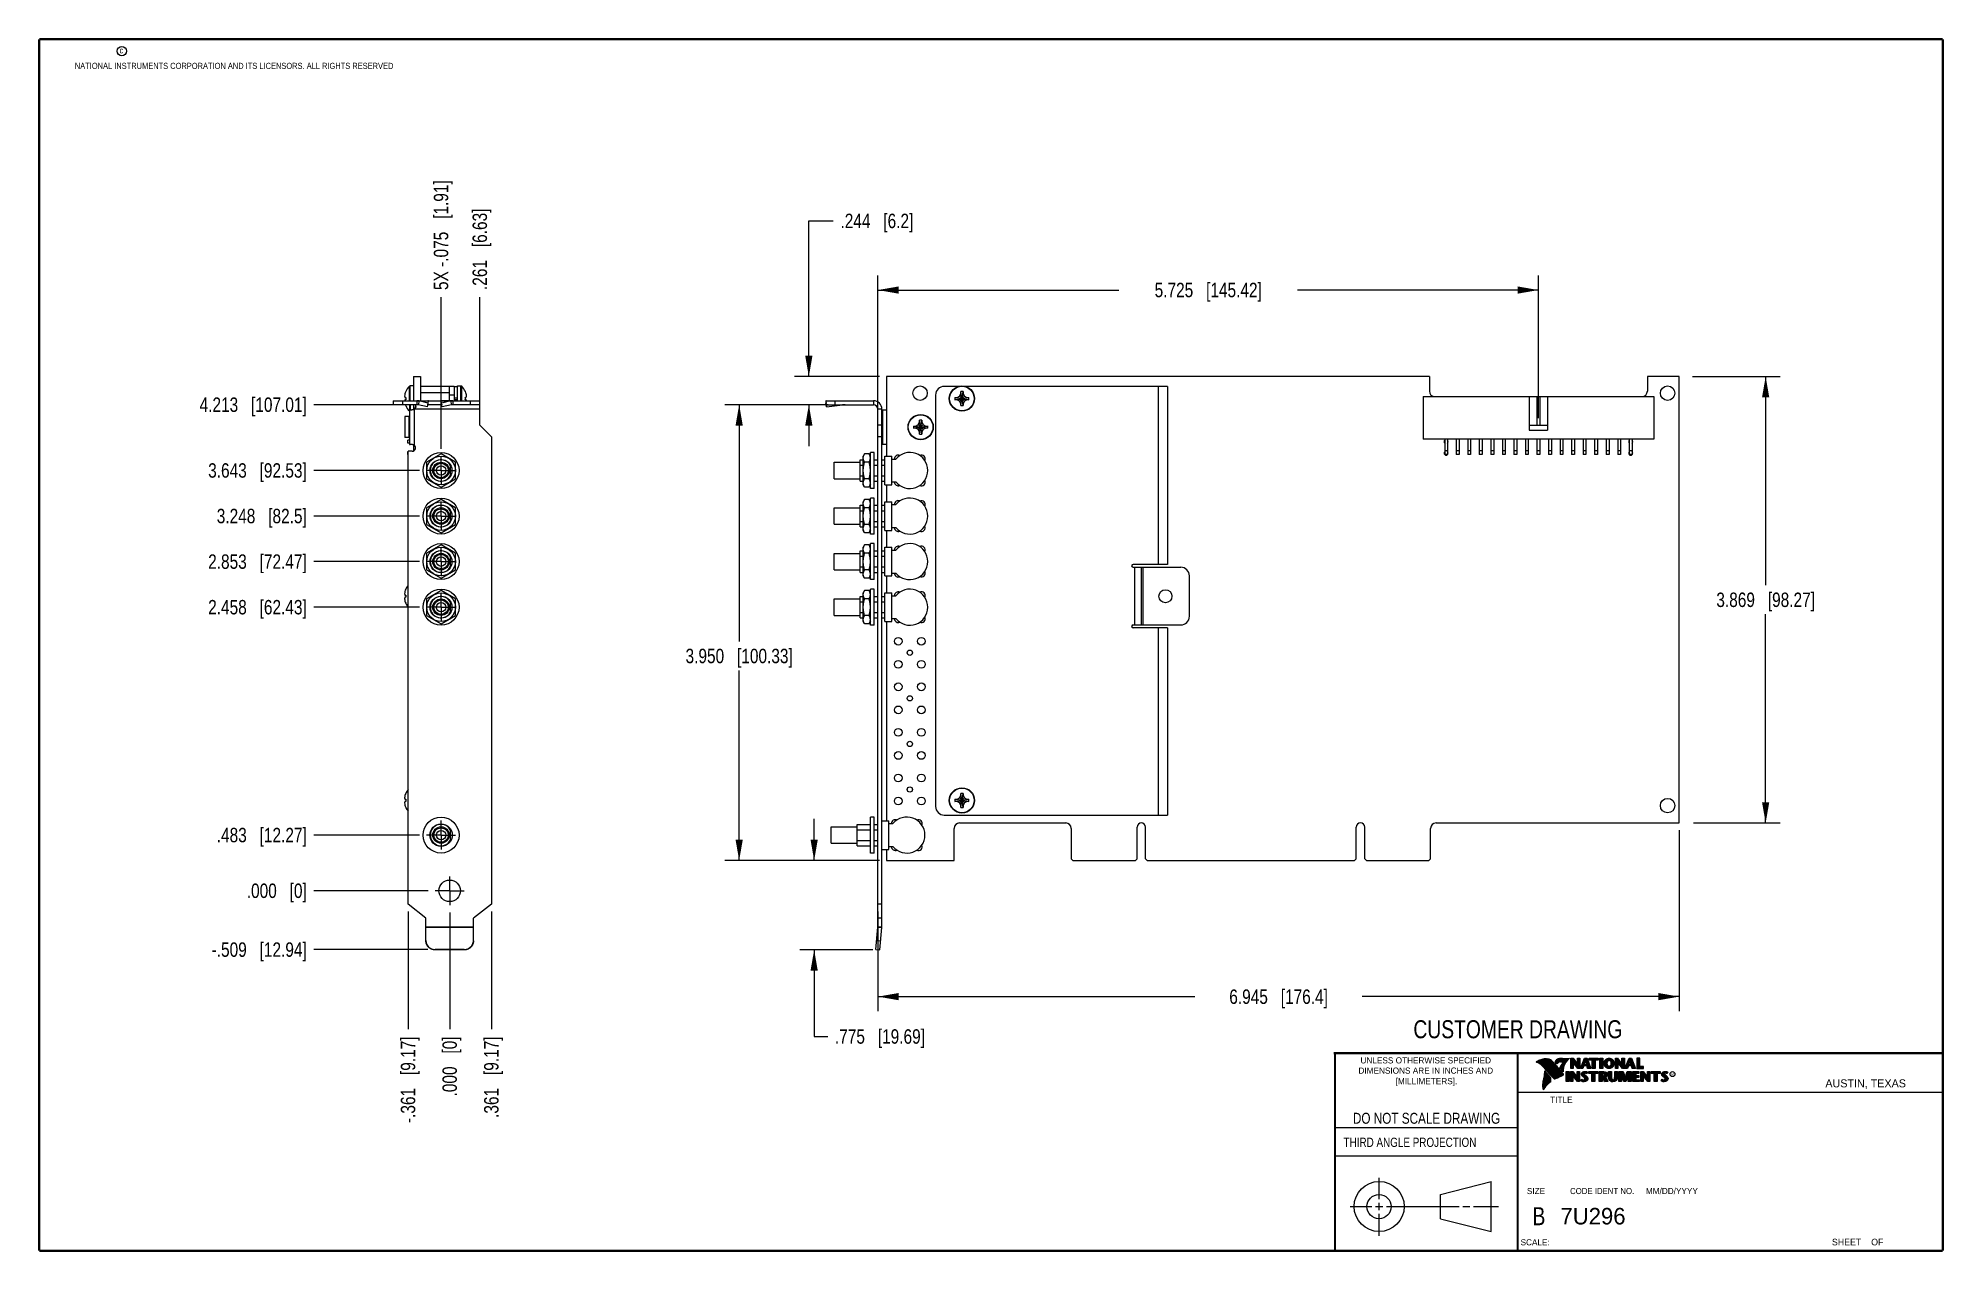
# Model space of a CAD drawing. Header units: inches. Extents: x 0.2 to 16.8, y 0.2 to 10.8.
import ezdxf

# ---------------------------------------------------------------- set-up
doc = ezdxf.new("R2010")
doc.units = ezdxf.units.IN
doc.header["$LTSCALE"] = 0.935
doc.header["$MEASUREMENT"] = 0
doc.linetypes.add('CENTER', pattern=[0.6, 0.375, -0.075, 0.075, -0.075])
doc.layers.get('0').update_dxf_attribs({"linetype": 'CONTINUOUS'})
doc.layers.add('02___PRT_ALL_AXES', color=7, linetype='CONTINUOUS')
doc.layers.add('DIMENSIONS', color=7, linetype='CONTINUOUS')
doc.styles.get("Standard").update_dxf_attribs({"font": 'txt', "width": 0.8})
doc.styles.add('TEXTSTYLE_2', font='txt')
doc.styles.add('TEXTSTYLE_3', font='txt', dxfattribs={"width": 0.95})
doc.dimstyles.new('DIMSTYLE_1', dxfattribs={"dimtxt": 0.125, "dimasz": 0.18, "dimexe": 0.18, "dimexo": 0.0625, "dimgap": 0.09, "dimtad": 0, "dimtih": 1, "dimtoh": 1, "dimdec": 3, "dimzin": 4, "dimdsep": 46, "dimtxsty": 'STANDARD', "dimblk": '_FILLED', "dimblk1": '_FILLED', "dimblk2": '_FILLED', "dimcen": 0.09, "dimadec": 0, "dimazin": 0, "dimtp": 0.01, "dimtm": 0.01, "dimtfac": 1, "dimtdec": 3, "dimtofl": 0, "dimtmove": 0, "dimatfit": 3, "dimldrblk": '_FILLED', "dimfxl": 1, "dimtolj": 1, "dimtzin": 4, "dimarcsym": 0})
doc.dimstyles.new('DIMSTYLE_2', dxfattribs={"dimtxt": 0.125, "dimasz": 0.18, "dimexe": 0.18, "dimexo": 0.0625, "dimgap": 0.09, "dimtad": 0, "dimtih": 1, "dimtoh": 1, "dimdec": 3, "dimzin": 4, "dimdsep": 46, "dimtxsty": 'STANDARD', "dimblk": '_FILLED', "dimblk1": '_FILLED', "dimblk2": '_FILLED', "dimcen": 0.09, "dimadec": 0, "dimazin": 0, "dimtp": 0.01, "dimtm": 0.01, "dimtfac": 1, "dimtdec": 3, "dimtofl": 0, "dimtmove": 0, "dimatfit": 3, "dimldrblk": '_FILLED', "dimfxl": 1, "dimtolj": 1, "dimtzin": 4, "dimarcsym": 0})

msp = doc.modelspace()

# ---------------------------------------------------------------- texts
at = {"color": 2, "linetype": 'CONTINUOUS', "attachment_point": 1, "line_spacing_factor": 0.9}
for s, insert, char_height, width in [('c', (0.946, 10.6893), 0.053, 0.0424), ('NATIONAL INSTRUMENTS CORPORATION AND ITS LICENSORS. ALL RIGHTS RESERVED', (0.5583, 10.5546), 0.053, 3.0104), ('THIRD ANGLE PROJECTION', (11.5564, 1.2384), 0.08, 1.408)]:
    msp.add_mtext(s, dxfattribs=dict(at, insert=insert, char_height=char_height, width=width))
at = {"color": 7, "linetype": 'CONTINUOUS', "attachment_point": 2, "line_spacing_factor": 0.9}
for s, insert, char_height, width in [('CUSTOMER DRAWING', (13.0668, 2.2564), 0.15625, 2), ('DO NOT SCALE DRAWING', (12.2754, 1.4542), 0.095, 1.52), ('B', (13.2497, 0.6361), 0.1562, 0.125)]:
    msp.add_mtext(s, dxfattribs=dict(at, insert=insert, char_height=char_height, width=width))
at = {"color": 2, "linetype": 'CONTINUOUS', "line_spacing_factor": 0.9}
for s, insert, char_height, width, attachment_point, style in [('DIMENSIONS ARE IN INCHES AND', (12.2688, 1.8465), 0.053254, 1.491112, 2, 'TEXTSTYLE_2'), ('UNLESS OTHERWISE SPECIFIED', (12.2688, 1.9352), 0.053254, 1.384604, 2, 'TEXTSTYLE_2'), ('[MILLIMETERS].', (12.2746, 1.7548), 0.053254, 0.745556, 2, 'TEXTSTYLE_2'), ('R', (14.3971, 1.8), 0.0217, 0.021738, 1, 'TEXTSTYLE_2'), ('AUSTIN, TEXAS', (15.7327, 1.7441), 0.069617, 0.905021, 1, 'TEXTSTYLE_2'), ('TITLE', (13.3474, 1.593), 0.05325, 0.26627, 1, 'TEXTSTYLE_2'), ('SIZE', (13.1451, 0.8027), 0.05325, 0.213016, 1, 'TEXTSTYLE_2'), ('CODE IDENT NO.', (13.7978, 0.8027), 0.053254, 0.708278, 2, 'TEXTSTYLE_3'), ('MM/DD/YYYY', (14.1765, 0.8027), 0.05325, 0.53254, 1, 'TEXTSTYLE_2'), ('SCALE:', (13.0904, 0.3585), 0.05325, 0.319524, 1, 'TEXTSTYLE_2'), ('SHEET    OF', (15.7892, 0.3625), 0.057262, 0.629882, 1, 'TEXTSTYLE_2')]:
    msp.add_mtext(s, dxfattribs=dict(at, insert=insert, char_height=char_height, width=width, attachment_point=attachment_point, style=style))
at = {"color": 7, "linetype": 'CONTINUOUS', "insert": (13.4363, 0.6298), "char_height": 0.14316, "width": 0.715775, "attachment_point": 1, "line_spacing_factor": 0.9, "style": 'TEXTSTYLE_2'}
msp.add_mtext('7U296', dxfattribs=at)

# ---------------------------------------------------------------- blocks, each defined once
blk = doc.blocks.new('*D0')
at = {"layer": 'DIMENSIONS', "color": 2, "linetype": 'CONTINUOUS'}
blk.add_line((4.169, 3.2), (4.169, 2.178), dxfattribs=at)
at = {"layer": 'DIMENSIONS', "color": 2, "linetype": 'CONTINUOUS', "insert": (4.106, 2.116), "char_height": 0.125, "width": 1.125, "attachment_point": 3, "rotation": 90, "line_spacing_factor": 0.9}
blk.add_mtext('.361{\\Ftxt.shx;\\W1.000000;\\H0.125000; }[9.17]', dxfattribs=at)
blk = doc.blocks.new('_FILLED')
at = {"color": 0, "linetype": 'BYBLOCK'}
blk.add_solid([(0, 0), (-1, 0.174), (-1, -0.174)], dxfattribs=at)
blk = doc.blocks.new('*D1')
at = {"layer": 'DIMENSIONS', "color": 2, "linetype": 'CONTINUOUS'}
blk.add_line((3.808, 3.191), (3.808, 2.178), dxfattribs=at)
at = {"layer": 'DIMENSIONS', "color": 2, "linetype": 'CONTINUOUS', "insert": (3.745, 2.116), "char_height": 0.125, "width": 0.825, "attachment_point": 3, "rotation": 90, "line_spacing_factor": 0.9}
blk.add_mtext('.000{\\Ftxt.shx;\\W1.000000;\\H0.125000; }[0]', dxfattribs=at)
blk = doc.blocks.new('*D2')
at = {"layer": 'DIMENSIONS', "color": 2, "linetype": 'CONTINUOUS'}
blk.add_line((3.447, 3.2), (3.447, 2.178), dxfattribs=at)
at = {"layer": 'DIMENSIONS', "color": 2, "linetype": 'CONTINUOUS', "insert": (3.384, 2.116), "char_height": 0.125, "width": 1.225, "attachment_point": 3, "rotation": 90, "line_spacing_factor": 0.9}
blk.add_mtext('-.361{\\Ftxt.shx;\\W1.000000;\\H0.125000; }[9.17]', dxfattribs=at)
blk = doc.blocks.new('*D3')
at = {"layer": 'DIMENSIONS', "color": 2, "linetype": 'CONTINUOUS'}
blk.add_line((4.069, 7.614), (4.069, 8.523), dxfattribs=at)
at = {"layer": 'DIMENSIONS', "color": 2, "linetype": 'CONTINUOUS', "insert": (4.006, 8.585), "char_height": 0.125, "width": 1.125, "attachment_point": 1, "rotation": 90, "line_spacing_factor": 0.9}
blk.add_mtext('.261{\\Ftxt.shx;\\W1.000000;\\H0.125000; }[6.63]', dxfattribs=at)
blk = doc.blocks.new('*D4')
at = {"layer": 'DIMENSIONS', "color": 2, "linetype": 'CONTINUOUS'}
blk.add_line((3.733, 7.209), (3.733, 8.523), dxfattribs=at)
at = {"layer": 'DIMENSIONS', "color": 2, "linetype": 'CONTINUOUS', "insert": (3.67, 8.585), "char_height": 0.125, "width": 1.525, "attachment_point": 1, "rotation": 90, "line_spacing_factor": 0.9}
blk.add_mtext('5X -.075{\\Ftxt.shx;\\W1.000000;\\H0.125000; }[1.91]', dxfattribs=at)
blk = doc.blocks.new('*D5')
at = {"layer": 'DIMENSIONS', "color": 2, "linetype": 'CONTINUOUS'}
blk.add_line((3.461, 7.591), (2.631, 7.591), dxfattribs=at)
at = {"layer": 'DIMENSIONS', "color": 2, "linetype": 'CONTINUOUS', "insert": (2.569, 7.654), "char_height": 0.125, "width": 1.425, "attachment_point": 3, "line_spacing_factor": 0.9}
blk.add_mtext('4.213{\\Ftxt.shx;\\W1.000000;\\H0.125000; }[107.01]', dxfattribs=at)
blk = doc.blocks.new('*D6')
at = {"layer": 'DIMENSIONS', "color": 2, "linetype": 'CONTINUOUS'}
blk.add_line((3.62, 3.378), (2.631, 3.378), dxfattribs=at)
at = {"layer": 'DIMENSIONS', "color": 2, "linetype": 'CONTINUOUS', "insert": (2.569, 3.441), "char_height": 0.125, "width": 0.825, "attachment_point": 3, "line_spacing_factor": 0.9}
blk.add_mtext('.000{\\Ftxt.shx;\\W1.000000;\\H0.125000; }[0]', dxfattribs=at)
blk = doc.blocks.new('*D7')
at = {"layer": 'DIMENSIONS', "color": 2, "linetype": 'CONTINUOUS'}
blk.add_line((3.619, 2.869), (2.631, 2.869), dxfattribs=at)
at = {"layer": 'DIMENSIONS', "color": 2, "linetype": 'CONTINUOUS', "insert": (2.569, 2.931), "char_height": 0.125, "width": 1.325, "attachment_point": 3, "line_spacing_factor": 0.9}
blk.add_mtext('-.509{\\Ftxt.shx;\\W1.000000;\\H0.125000; }[12.94]', dxfattribs=at)
blk = doc.blocks.new('*D8')
at = {"layer": 'DIMENSIONS', "color": 2, "linetype": 'CONTINUOUS'}
blk.add_line((3.545, 3.861), (2.631, 3.861), dxfattribs=at)
at = {"layer": 'DIMENSIONS', "color": 2, "linetype": 'CONTINUOUS', "insert": (2.569, 3.924), "char_height": 0.125, "width": 1.225, "attachment_point": 3, "line_spacing_factor": 0.9}
blk.add_mtext('.483{\\Ftxt.shx;\\W1.000000;\\H0.125000; }[12.27]', dxfattribs=at)
blk = doc.blocks.new('*D9')
at = {"layer": 'DIMENSIONS', "color": 2, "linetype": 'CONTINUOUS'}
blk.add_line((3.545, 5.836), (2.631, 5.836), dxfattribs=at)
at = {"layer": 'DIMENSIONS', "color": 2, "linetype": 'CONTINUOUS', "insert": (2.569, 5.899), "char_height": 0.125, "width": 1.325, "attachment_point": 3, "line_spacing_factor": 0.9}
blk.add_mtext('2.458{\\Ftxt.shx;\\W1.000000;\\H0.125000; }[62.43]', dxfattribs=at)
blk = doc.blocks.new('*D10')
at = {"layer": 'DIMENSIONS', "color": 2, "linetype": 'CONTINUOUS'}
blk.add_line((3.545, 6.231), (2.631, 6.231), dxfattribs=at)
at = {"layer": 'DIMENSIONS', "color": 2, "linetype": 'CONTINUOUS', "insert": (2.569, 6.294), "char_height": 0.125, "width": 1.325, "attachment_point": 3, "line_spacing_factor": 0.9}
blk.add_mtext('2.853{\\Ftxt.shx;\\W1.000000;\\H0.125000; }[72.47]', dxfattribs=at)
blk = doc.blocks.new('*D11')
at = {"layer": 'DIMENSIONS', "color": 2, "linetype": 'CONTINUOUS'}
blk.add_line((3.545, 6.626), (2.631, 6.626), dxfattribs=at)
at = {"layer": 'DIMENSIONS', "color": 2, "linetype": 'CONTINUOUS', "insert": (2.569, 6.689), "char_height": 0.125, "width": 1.225, "attachment_point": 3, "line_spacing_factor": 0.9}
blk.add_mtext('3.248{\\Ftxt.shx;\\W1.000000;\\H0.125000; }[82.5]', dxfattribs=at)
blk = doc.blocks.new('*D12')
at = {"layer": 'DIMENSIONS', "color": 2, "linetype": 'CONTINUOUS'}
blk.add_line((3.545, 7.021), (2.631, 7.021), dxfattribs=at)
at = {"layer": 'DIMENSIONS', "color": 2, "linetype": 'CONTINUOUS', "insert": (2.569, 7.084), "char_height": 0.125, "width": 1.325, "attachment_point": 3, "line_spacing_factor": 0.9}
blk.add_mtext('3.643{\\Ftxt.shx;\\W1.000000;\\H0.125000; }[92.53]', dxfattribs=at)
blk = doc.blocks.new('*D13')
at = {"layer": 'DIMENSIONS', "color": 2, "linetype": 'CONTINUOUS'}
for p, q in [((7.52, 7.477), (7.52, 8.71)), ((13.245, 7.474), (13.245, 8.71)), ((7.52, 8.585), (9.608, 8.585)), ((13.245, 8.585), (11.158, 8.585))]:
    blk.add_line(p, q, dxfattribs=at)
at = {"layer": 'DIMENSIONS', "color": 2, "linetype": 'CONTINUOUS', "xscale": 0.18, "yscale": 0.18, "zscale": 0.18, "rotation": 180}
blk.add_blockref('_FILLED', (7.52, 8.585), dxfattribs=at)
at = {"layer": 'DIMENSIONS', "color": 2, "linetype": 'CONTINUOUS', "xscale": 0.18, "yscale": 0.18, "zscale": 0.18}
blk.add_blockref('_FILLED', (13.245, 8.585), dxfattribs=at)
at = {"layer": 'DIMENSIONS', "color": 2, "linetype": 'CONTINUOUS', "insert": (10.383, 8.648), "char_height": 0.125, "width": 1.425, "attachment_point": 2, "line_spacing_factor": 0.9}
blk.add_mtext('5.725{\\Ftxt.shx;\\W1.000000;\\H0.125000; }[145.42]', dxfattribs=at)
blk = doc.blocks.new('*D14')
at = {"layer": 'DIMENSIONS', "color": 2, "linetype": 'CONTINUOUS'}
for p, q in [((14.58, 7.835), (15.34, 7.835)), ((15.215, 7.835), (15.215, 6.026)), ((15.215, 3.966), (15.215, 5.776)), ((14.589, 3.966), (15.34, 3.966))]:
    blk.add_line(p, q, dxfattribs=at)
at = {"layer": 'DIMENSIONS', "color": 2, "linetype": 'CONTINUOUS', "xscale": 0.18, "yscale": 0.18, "zscale": 0.18}
for p, rotation in [((15.215, 7.835), 90), ((15.215, 3.966), 270)]:
    blk.add_blockref('_FILLED', p, dxfattribs=dict(at, rotation=rotation))
at = {"layer": 'DIMENSIONS', "color": 2, "linetype": 'CONTINUOUS', "insert": (15.215, 5.963), "char_height": 0.125, "width": 1.325, "attachment_point": 2, "line_spacing_factor": 0.9}
blk.add_mtext('3.869{\\Ftxt.shx;\\W1.000000;\\H0.125000; }[98.27]', dxfattribs=at)
blk = doc.blocks.new('*D15')
at = {"layer": 'DIMENSIONS', "color": 2, "linetype": 'CONTINUOUS'}
for p, q in [((6.921, 7.835), (6.921, 9.185)), ((6.921, 9.185), (7.132, 9.185)), ((7.533, 7.835), (6.796, 7.835)), ((7.088, 7.591), (6.796, 7.591)), ((6.921, 7.591), (6.921, 7.231))]:
    blk.add_line(p, q, dxfattribs=at)
at = {"layer": 'DIMENSIONS', "color": 2, "linetype": 'CONTINUOUS', "xscale": 0.18, "yscale": 0.18, "zscale": 0.18}
for p, rotation in [((6.921, 7.835), 270), ((6.921, 7.591), 90)]:
    blk.add_blockref('_FILLED', p, dxfattribs=dict(at, rotation=rotation))
at = {"layer": 'DIMENSIONS', "color": 2, "linetype": 'CONTINUOUS', "insert": (7.195, 9.247), "char_height": 0.125, "width": 1.025, "attachment_point": 1, "line_spacing_factor": 0.9}
blk.add_mtext('.244{\\Ftxt.shx;\\W1.000000;\\H0.125000; }[6.2]', dxfattribs=at)
blk = doc.blocks.new('*D16')
at = {"layer": 'DIMENSIONS', "color": 2, "linetype": 'CONTINUOUS'}
for p, q in [((6.967, 3.641), (6.967, 4.001)), ((7.533, 3.641), (6.842, 3.641)), ((7.475, 2.866), (6.842, 2.866)), ((6.967, 2.866), (6.967, 2.116)), ((6.967, 2.116), (7.085, 2.116))]:
    blk.add_line(p, q, dxfattribs=at)
at = {"layer": 'DIMENSIONS', "color": 2, "linetype": 'CONTINUOUS', "xscale": 0.18, "yscale": 0.18, "zscale": 0.18}
for p, rotation in [((6.967, 3.641), 270), ((6.967, 2.866), 90)]:
    blk.add_blockref('_FILLED', p, dxfattribs=dict(at, rotation=rotation))
at = {"layer": 'DIMENSIONS', "color": 2, "linetype": 'CONTINUOUS', "insert": (7.147, 2.178), "char_height": 0.125, "width": 1.225, "attachment_point": 1, "line_spacing_factor": 0.9}
blk.add_mtext('.775{\\Ftxt.shx;\\W1.000000;\\H0.125000; }[19.69]', dxfattribs=at)
blk = doc.blocks.new('*D17')
at = {"layer": 'DIMENSIONS', "color": 2, "linetype": 'CONTINUOUS'}
for p, q in [((7.088, 7.591), (6.192, 7.591)), ((6.317, 7.591), (6.317, 5.538)), ((6.317, 3.641), (6.317, 5.288)), ((7.533, 3.641), (6.192, 3.641))]:
    blk.add_line(p, q, dxfattribs=at)
at = {"layer": 'DIMENSIONS', "color": 2, "linetype": 'CONTINUOUS', "xscale": 0.18, "yscale": 0.18, "zscale": 0.18}
for p, rotation in [((6.317, 7.591), 90), ((6.317, 3.641), 270)]:
    blk.add_blockref('_FILLED', p, dxfattribs=dict(at, rotation=rotation))
at = {"layer": 'DIMENSIONS', "color": 2, "linetype": 'CONTINUOUS', "insert": (6.317, 5.476), "char_height": 0.125, "width": 1.425, "attachment_point": 2, "line_spacing_factor": 0.9}
blk.add_mtext('3.950{\\Ftxt.shx;\\W1.000000;\\H0.125000; }[100.33]', dxfattribs=at)
blk = doc.blocks.new('*D18')
at = {"layer": 'DIMENSIONS', "color": 2, "linetype": 'CONTINUOUS'}
for p, q in [((14.465, 3.904), (14.465, 2.336)), ((7.52, 3.2), (7.52, 2.336)), ((7.52, 2.461), (10.268, 2.461)), ((14.465, 2.461), (11.718, 2.461))]:
    blk.add_line(p, q, dxfattribs=at)
at = {"layer": 'DIMENSIONS', "color": 2, "linetype": 'CONTINUOUS', "xscale": 0.18, "yscale": 0.18, "zscale": 0.18, "rotation": 180}
blk.add_blockref('_FILLED', (7.52, 2.461), dxfattribs=at)
at = {"layer": 'DIMENSIONS', "color": 2, "linetype": 'CONTINUOUS', "xscale": 0.18, "yscale": 0.18, "zscale": 0.18}
blk.add_blockref('_FILLED', (14.465, 2.461), dxfattribs=at)
at = {"layer": 'DIMENSIONS', "color": 2, "linetype": 'CONTINUOUS', "insert": (10.993, 2.523), "char_height": 0.125, "width": 1.325, "attachment_point": 2, "line_spacing_factor": 0.9}
blk.add_mtext('6.945{\\Ftxt.shx;\\W1.000000;\\H0.125000; }[176.4]', dxfattribs=at)

# ---------------------------------------------------------------- dimensions: what is measured, and where the dimension line sits
at = {"layer": 'DIMENSIONS', "color": 2, "linetype": 'CONTINUOUS'}
for feature_location, offset, dtype, origin, text, picture, middle in [((3.7327, 7.2089), (0, 1.3139), 1, (3.8077, 7.1464), '5X -<>', '*D4', (3.7327, 9.3478)), ((3.6192, 2.869), (-0.988, 0), 0, (3.6817, 3.3783), '-<>', '*D7', (1.7062, 2.869)), ((3.4467, 3.1998), (0, -1.0214), 1, (3.8077, 3.2623), '-<>', '*D2', (3.5587, 1.3299))]:
    dim = msp.add_ordinate_dim(feature_location=feature_location, offset=offset, dtype=dtype, origin=origin, text=text, dimstyle='DIMSTYLE_1', dxfattribs=at)
    dim.commit()
    dim.dimension.update_dxf_attribs({"geometry": picture, "text_midpoint": middle})
for feature_location, offset, dtype, origin, picture, middle in [((4.0687, 7.6138), (0, 0.909), 1, (3.8077, 7.5513), '*D3', (4.0687, 9.1478)), ((3.4609, 7.5913), (-0.8297, 0), 0, (3.6826, 3.3783), '*D5', (1.5562, 7.5913)), ((3.5451, 7.0213), (-0.9139, 0), 0, (3.6076, 3.3783), '*D12', (1.6062, 7.0213)), ((3.5451, 6.6263), (-0.9139, 0), 0, (3.6076, 3.3783), '*D11', (1.6562, 6.6263)), ((3.5451, 6.2313), (-0.9139, 0), 0, (3.6076, 3.3783), '*D10', (1.6062, 6.2313)), ((3.5451, 5.8363), (-0.9139, 0), 0, (3.6076, 3.3783), '*D9', (1.6062, 5.8363)), ((3.5451, 3.8613), (-0.9139, 0), 0, (3.6076, 3.3783), '*D8', (1.7062, 3.8613)), ((3.6200523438, 3.3782502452), (-0.9889, 0), 0, (3.6825523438, 3.3782502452), '*D6', (1.9061523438, 3.3782502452)), ((3.8076523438, 3.1906502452), (0, -1.0122286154), 1, (3.8076523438, 3.2531502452), '*D1', (3.9196707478, 1.4799224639)), ((4.1687, 3.1998), (0, -1.0214), 1, (3.8077, 3.2532), '*D0', (4.2807, 1.3299))]:
    dim = msp.add_ordinate_dim(feature_location=feature_location, offset=offset, dtype=dtype, origin=origin, dimstyle='DIMSTYLE_1', dxfattribs=at)
    dim.commit()
    dim.dimension.update_dxf_attribs({"geometry": picture, "text_midpoint": middle})
for base, p1, p2, angle, picture, middle in [((6.9206, 7.5913), (7.5326, 7.8353), (7.0876, 7.5913), 270, '*D15', (7.7074, 9.1847)), ((15.2151, 3.9663), (14.5802, 7.8353), (14.5892, 3.9663), 270, '*D14', (15.0651, 5.9008)), ((6.3171, 7.5913), (7.5326, 3.6413), (7.0876, 7.5913), 90, '*D17', (6.1671, 5.4132)), ((6.9671, 2.8659), (7.5326, 3.6413), (7.4753, 2.8659), 270, '*D16', (7.7596, 2.1159))]:
    dim = msp.add_linear_dim(base=base, p1=p1, p2=p2, angle=angle, dimstyle='DIMSTYLE_2', dxfattribs=at)
    dim.commit()
    dim.dimension.update_dxf_attribs({"geometry": picture, "text_midpoint": middle, "dimtype": 160})
for base, p1, p2, picture, middle in [((13.2451, 8.5853), (7.5201, 7.4768), (13.2451, 7.4738), '*D13', (10.2326, 8.5853)), ((14.4651, 2.4608), (7.5201, 3.1998), (14.4651, 3.9038), '*D18', (10.8426, 2.4608))]:
    dim = msp.add_linear_dim(base=base, p1=p1, p2=p2, dimstyle='DIMSTYLE_2', dxfattribs=at)
    dim.commit()
    dim.dimension.update_dxf_attribs({"geometry": picture, "text_midpoint": middle, "dimtype": 160})

# ---------------------------------------------------------------- linework, layer by layer
at = {"color": 7, "linetype": 'CONTINUOUS'}
for p, q in [((3.4937, 7.8353), (3.4937, 7.6263)), ((3.4937, 7.8353), (3.5557, 7.8353)), ((3.5557, 7.8353), (3.5557, 7.6263)), ((7.5951, 7.8353), (7.5951, 7.1453)), ((12.3001, 7.8353), (7.5951, 7.8353)), ((12.3001, 7.8353), (12.3001, 7.7083)), ((14.4651, 7.8353), (14.1901, 7.8353)), ((14.1901, 7.8353), (14.1901, 7.7083)), ((14.4651, 3.9663), (14.4651, 7.8353)), ((3.3187, 7.6263), (3.3187, 7.5913)), ((3.3187, 7.6263), (4.0687, 7.6263)), ((3.3987, 7.6263), (3.3987, 7.5913)), ((3.42, 7.6538), (3.4267, 7.6538)), ((3.4267, 7.6348), (3.42, 7.6348)), ((3.4267, 7.7053), (3.427, 7.7051)), ((3.4267, 7.6538), (3.427, 7.6537)), ((3.427, 7.6348), (3.4267, 7.6348)), ((3.4587, 7.6263), (3.4587, 7.7509)), ((3.4657, 7.6263), (3.4657, 7.7538)), ((3.4937, 7.7538), (3.4657, 7.7538)), ((3.5234, 7.6263), (3.5234, 7.5913)), ((3.5426, 7.6239), (3.5347, 7.5901)), ((3.6218, 7.6056), (3.5426, 7.6239)), ((3.5426, 7.6239), (3.6239, 7.6239)), ((3.5557, 7.7522), (3.8057, 7.7522)), ((3.5557, 7.6982), (3.8057, 7.6982)), ((3.614, 7.5718), (3.6218, 7.6056)), ((3.6218, 7.6056), (3.6239, 7.6239)), ((3.7355, 7.6056), (3.7334, 7.6239)), ((3.8147, 7.6239), (3.7334, 7.6239)), ((3.8147, 7.6239), (3.7355, 7.6056)), ((3.7433, 7.5718), (3.7355, 7.6056)), ((3.8057, 7.6263), (3.8057, 7.7522)), ((3.8457, 7.7503), (3.8057, 7.7503)), ((3.8457, 7.6753), (3.8057, 7.6753)), ((3.8147, 7.6239), (3.8226, 7.5901)), ((3.8339, 7.6263), (3.8339, 7.5913)), ((3.8457, 7.7503), (3.8457, 7.6263)), ((3.8457, 7.7488), (3.8767, 7.7488)), ((3.8457, 7.652), (3.8767, 7.652)), ((3.8457, 7.6365), (3.8767, 7.6365)), ((3.8767, 7.6263), (3.8767, 7.7538)), ((3.8767, 7.7538), (3.9047, 7.7538)), ((3.9047, 7.6263), (3.9047, 7.7538)), ((3.9116, 7.6263), (3.9116, 7.7509)), ((3.9433, 7.7051), (3.9436, 7.7053)), ((3.9433, 7.6537), (3.9436, 7.6538)), ((3.9436, 7.6348), (3.9433, 7.6348)), ((3.9436, 7.6538), (3.9503, 7.6538)), ((3.9503, 7.6348), (3.9436, 7.6348)), ((3.9887, 7.5913), (3.9887, 7.6263)), ((4.0687, 7.4143), (4.0687, 7.6263)), ((7.0671, 7.6239), (7.0683, 7.6056)), ((7.0671, 7.6239), (7.0701, 7.6013)), ((7.0701, 7.5921), (7.0683, 7.6056)), ((7.0701, 7.5913), (7.0701, 7.6263)), ((7.0701, 7.6263), (7.4801, 7.6263)), ((7.1501, 7.5913), (7.1501, 7.6263)), ((7.4801, 7.6263), (7.4801, 7.5913)), ((8.0201, 7.6753), (8.0201, 4.1093)), ((8.2207, 7.7503), (8.0951, 7.7503)), ((8.1873, 7.6537), (8.1879, 7.6538)), ((8.1873, 7.6537), (8.309, 7.6348)), ((8.1873, 7.6348), (8.309, 7.6537)), ((8.1879, 7.6348), (8.1873, 7.6348)), ((8.1879, 7.6538), (8.2061, 7.6538)), ((8.2061, 7.6348), (8.1879, 7.6348)), ((8.2061, 7.6538), (8.2267, 7.6656)), ((8.2061, 7.6538), (8.2901, 7.6348)), ((8.2061, 7.6348), (8.2901, 7.6538)), ((8.2267, 7.6229), (8.2061, 7.6348)), ((8.2267, 7.6656), (8.2386, 7.6863)), ((8.2267, 7.6229), (8.2695, 7.6656)), ((8.2695, 7.6229), (8.2267, 7.6656)), ((8.2386, 7.6023), (8.2267, 7.6229)), ((8.2386, 7.5834), (8.2576, 7.7051)), ((8.2576, 7.5834), (8.2386, 7.7051)), ((8.2386, 7.7045), (8.2386, 7.7051)), ((8.2386, 7.6863), (8.2386, 7.7045)), ((8.2386, 7.6023), (8.2576, 7.6863)), ((8.2576, 7.6023), (8.2386, 7.6863)), ((8.2386, 7.584), (8.2386, 7.6023)), ((8.2576, 7.7051), (8.2576, 7.7045)), ((8.2576, 7.7045), (8.2576, 7.6863)), ((8.2576, 7.6863), (8.2695, 7.6656)), ((8.2695, 7.6229), (8.2576, 7.6023)), ((8.2576, 7.6023), (8.2576, 7.584)), ((8.2695, 7.6656), (8.2901, 7.6538)), ((8.2901, 7.6348), (8.2695, 7.6229)), ((10.0299, 7.7503), (8.2755, 7.7503)), ((8.2901, 7.6538), (8.3084, 7.6538)), ((8.3084, 7.6348), (8.2901, 7.6348)), ((8.3084, 7.6538), (8.309, 7.6537)), ((8.309, 7.6348), (8.3084, 7.6348)), ((9.9499, 7.7503), (9.9499, 6.2073)), ((10.0299, 7.7503), (10.0299, 6.2073)), ((12.2451, 7.6613), (12.2451, 7.2913)), ((12.2451, 7.6613), (14.2451, 7.6613)), ((13.1651, 7.6613), (13.1651, 7.3713)), ((13.2326, 7.6613), (13.2326, 7.4113)), ((13.2576, 7.6613), (13.2576, 7.4113)), ((13.3251, 7.6613), (13.3251, 7.3713)), ((14.2451, 7.6613), (14.2451, 7.2913)), ((3.5234, 7.5913), (3.3187, 7.5913)), ((3.4197, 7.4883), (3.4197, 7.3063)), ((3.4547, 7.4883), (3.4197, 7.4883)), ((3.427, 7.5834), (3.4267, 7.5833)), ((3.4547, 7.4883), (3.4547, 7.3063)), ((3.4587, 7.5913), (3.4587, 7.5376)), ((3.4597, 7.5473), (3.4597, 7.2473)), ((3.4667, 7.5473), (3.4597, 7.5473)), ((3.4657, 7.5913), (3.4657, 7.5473)), ((3.4937, 7.5913), (3.4937, 7.5504)), ((4.0687, 7.5513), (3.4976, 7.5513)), ((3.4997, 7.5513), (3.4997, 7.2418)), ((3.5134, 7.5767), (3.5134, 7.5913)), ((3.5134, 7.5767), (3.5134, 7.5762)), ((3.614, 7.5718), (3.5347, 7.5901)), ((3.6187, 7.5921), (3.6187, 7.5913)), ((3.7387, 7.5913), (3.6187, 7.5913)), ((3.7387, 7.5921), (3.7387, 7.5913)), ((3.8226, 7.5901), (3.7433, 7.5718)), ((4.0687, 7.5913), (3.8339, 7.5913)), ((7.0701, 7.5913), (7.4801, 7.5913)), ((7.0728, 7.5718), (7.0702, 7.5912)), ((7.0716, 7.5901), (7.0728, 7.5718)), ((7.0716, 7.5901), (7.2125, 7.5901)), ((7.0728, 7.5718), (7.2125, 7.5901)), ((7.5201, 3.0673), (7.5201, 7.5513)), ((7.5551, 7.5513), (7.5201, 7.5513)), ((7.5551, 3.0673), (7.5551, 7.5513)), ((7.5573, 7.5473), (7.5951, 7.5473)), ((7.5601, 7.5473), (7.5601, 7.2473)), ((7.8687, 7.4186), (7.8806, 7.4392)), ((7.8806, 7.3364), (7.8996, 7.4581)), ((7.8996, 7.3364), (7.8806, 7.4581)), ((7.8806, 7.4575), (7.8806, 7.4581)), ((7.8806, 7.4392), (7.8806, 7.4575)), ((7.8806, 7.3552), (7.8996, 7.4392)), ((7.8996, 7.3552), (7.8806, 7.4392)), ((7.8996, 7.4581), (7.8996, 7.4575)), ((7.8996, 7.4575), (7.8996, 7.4392)), ((7.8996, 7.4392), (7.9115, 7.4186)), ((8.2386, 7.5834), (8.2386, 7.584)), ((8.2576, 7.584), (8.2576, 7.5834)), ((3.4547, 7.3063), (3.4197, 7.3063)), ((3.4437, 7.2588), (3.4437, 7.2838)), ((3.4597, 7.2838), (3.4437, 7.2838)), ((4.0687, 7.4143), (4.1687, 7.3143)), ((4.1687, 7.3143), (4.1687, 3.2623)), ((7.5551, 7.4143), (7.5201, 7.4143)), ((7.5551, 7.3143), (7.5201, 7.3143)), ((7.8293, 7.4067), (7.951, 7.3878)), ((7.8293, 7.3878), (7.951, 7.4067)), ((7.8293, 7.4067), (7.8299, 7.4067)), ((7.8299, 7.3877), (7.8293, 7.3878)), ((7.8299, 7.4067), (7.8481, 7.4067)), ((7.8481, 7.3877), (7.8299, 7.3877)), ((7.8481, 7.4067), (7.8687, 7.4186)), ((7.8481, 7.4067), (7.9321, 7.3877)), ((7.8481, 7.3877), (7.9321, 7.4067)), ((7.8687, 7.3758), (7.8481, 7.3877)), ((7.8687, 7.3758), (7.9115, 7.4186)), ((7.9115, 7.3758), (7.8687, 7.4186)), ((7.8806, 7.3552), (7.8687, 7.3758)), ((7.8806, 7.337), (7.8806, 7.3552)), ((7.8806, 7.3364), (7.8806, 7.337)), ((7.9115, 7.3758), (7.8996, 7.3552)), ((7.8996, 7.3552), (7.8996, 7.337)), ((7.8996, 7.337), (7.8996, 7.3364)), ((7.9115, 7.4186), (7.9321, 7.4067)), ((7.9321, 7.3877), (7.9115, 7.3758)), ((7.9321, 7.4067), (7.9504, 7.4067)), ((7.9504, 7.3877), (7.9321, 7.3877)), ((7.9504, 7.4067), (7.951, 7.4067)), ((7.951, 7.3878), (7.9504, 7.3877)), ((14.2451, 7.2913), (12.2451, 7.2913)), ((12.4326, 7.2913), (12.4326, 7.1588)), ((12.4576, 7.2913), (12.4576, 7.1588)), ((12.5326, 7.2913), (12.5326, 7.1588)), ((12.5576, 7.2913), (12.5576, 7.1588)), ((12.6326, 7.2913), (12.6326, 7.1588)), ((12.6576, 7.2913), (12.6576, 7.1588)), ((12.7326, 7.2913), (12.7326, 7.1588)), ((12.7576, 7.2913), (12.7576, 7.1588)), ((12.8326, 7.2913), (12.8326, 7.1588)), ((12.8576, 7.2913), (12.8576, 7.1588)), ((12.9326, 7.2913), (12.9326, 7.1588)), ((12.9576, 7.2913), (12.9576, 7.1588)), ((13.0326, 7.2913), (13.0326, 7.1588)), ((13.0576, 7.2913), (13.0576, 7.1588)), ((13.1326, 7.2913), (13.1326, 7.1588)), ((13.1576, 7.2913), (13.1576, 7.1588)), ((13.3251, 7.4113), (13.1651, 7.4113)), ((13.1651, 7.3713), (13.3251, 7.3713)), ((13.2326, 7.2913), (13.2326, 7.1588)), ((13.2576, 7.2913), (13.2576, 7.1588)), ((13.3326, 7.2913), (13.3326, 7.1588)), ((13.3576, 7.2913), (13.3576, 7.1588)), ((13.4326, 7.2913), (13.4326, 7.1588)), ((13.4576, 7.2913), (13.4576, 7.1588)), ((13.5326, 7.2913), (13.5326, 7.1588)), ((13.5576, 7.2913), (13.5576, 7.1588)), ((13.6326, 7.2913), (13.6326, 7.1588)), ((13.6576, 7.2913), (13.6576, 7.1588)), ((13.7326, 7.2913), (13.7326, 7.1588)), ((13.7576, 7.2913), (13.7576, 7.1588)), ((13.8326, 7.2913), (13.8326, 7.1588)), ((13.8576, 7.2913), (13.8576, 7.1588)), ((13.9326, 7.2913), (13.9326, 7.1588)), ((13.9576, 7.2913), (13.9576, 7.1588)), ((14.0326, 7.2913), (14.0326, 7.1588)), ((14.0576, 7.2913), (14.0576, 7.1588)), ((3.4597, 7.2588), (3.4437, 7.2588)), ((3.4437, 7.1588), (3.4437, 7.1838)), ((3.4467, 7.1838), (3.4437, 7.1838)), ((3.4467, 7.1588), (3.4437, 7.1588)), ((3.4467, 3.2623), (3.4467, 7.1884)), ((3.4827, 7.1884), (3.4467, 7.1884)), ((3.4597, 7.2473), (3.4649, 7.2473)), ((3.4937, 7.2434), (3.4937, 7.1906)), ((3.7327, 7.1656), (3.6077, 7.0934)), ((3.8577, 7.0934), (3.7327, 7.1656)), ((7.3651, 6.9283), (7.3651, 7.1143)), ((7.3651, 7.1143), (7.3921, 7.1143)), ((7.4039, 7.1656), (7.3921, 7.1453)), ((7.3921, 6.8973), (7.3921, 7.1453)), ((7.4434, 7.1656), (7.4039, 7.1656)), ((7.4551, 7.1453), (7.4434, 7.1656)), ((7.4551, 6.8653), (7.4551, 7.1773)), ((7.4881, 7.1773), (7.4551, 7.1773)), ((7.4881, 6.8653), (7.4881, 7.1773)), ((7.4881, 7.1143), (7.5201, 7.1143)), ((7.5551, 7.1143), (7.5801, 7.1143)), ((7.5951, 7.2473), (7.5576, 7.2473)), ((7.5801, 6.8973), (7.5801, 7.1453)), ((7.5801, 7.1453), (7.6396, 7.1453)), ((7.6396, 6.8973), (7.6396, 7.1453)), ((7.6396, 7.1203), (7.675, 7.1203)), ((12.4576, 7.1913), (12.4326, 7.1913)), ((12.4576, 7.1588), (12.4326, 7.1588)), ((12.5576, 7.1913), (12.5326, 7.1913)), ((12.5576, 7.1588), (12.5326, 7.1588)), ((12.6576, 7.1913), (12.6326, 7.1913)), ((12.6576, 7.1588), (12.6326, 7.1588)), ((12.7576, 7.1913), (12.7326, 7.1913)), ((12.7576, 7.1588), (12.7326, 7.1588)), ((12.8576, 7.1913), (12.8326, 7.1913)), ((12.8576, 7.1588), (12.8326, 7.1588)), ((12.9576, 7.1913), (12.9326, 7.1913)), ((12.9576, 7.1588), (12.9326, 7.1588)), ((13.0576, 7.1913), (13.0326, 7.1913)), ((13.0576, 7.1588), (13.0326, 7.1588)), ((13.1576, 7.1913), (13.1326, 7.1913)), ((13.1576, 7.1588), (13.1326, 7.1588)), ((13.2576, 7.1913), (13.2326, 7.1913)), ((13.2576, 7.1588), (13.2326, 7.1588)), ((13.3576, 7.1913), (13.3326, 7.1913)), ((13.3576, 7.1588), (13.3326, 7.1588)), ((13.4576, 7.1913), (13.4326, 7.1913)), ((13.4576, 7.1588), (13.4326, 7.1588)), ((13.5576, 7.1913), (13.5326, 7.1913)), ((13.5576, 7.1588), (13.5326, 7.1588)), ((13.6576, 7.1913), (13.6326, 7.1913)), ((13.6576, 7.1588), (13.6326, 7.1588)), ((13.7576, 7.1913), (13.7326, 7.1913)), ((13.7576, 7.1588), (13.7326, 7.1588)), ((13.8576, 7.1913), (13.8326, 7.1913)), ((13.8576, 7.1588), (13.8326, 7.1588)), ((13.9576, 7.1913), (13.9326, 7.1913)), ((13.9576, 7.1588), (13.9326, 7.1588)), ((14.0576, 7.1913), (14.0326, 7.1913)), ((14.0576, 7.1588), (14.0326, 7.1588)), ((3.6077, 7.0934), (3.6077, 6.9491)), ((3.6077, 6.9491), (3.7327, 6.8769)), ((3.7327, 6.8769), (3.8577, 6.9491)), ((3.8132, 7.0678), (3.8132, 6.9747)), ((3.8577, 6.9491), (3.8577, 7.0934)), ((7.1401, 6.9498), (7.1401, 7.0928)), ((7.1401, 7.0928), (7.3651, 7.0928)), ((7.1401, 6.9498), (7.3651, 6.9498)), ((7.3651, 7.0678), (7.3921, 7.0678)), ((7.3651, 6.9747), (7.3921, 6.9747)), ((7.4434, 7.0934), (7.4039, 7.0934)), ((7.4434, 6.9491), (7.4039, 6.9491)), ((7.4881, 7.0678), (7.5201, 7.0678)), ((7.4881, 6.9747), (7.5201, 6.9747)), ((7.5551, 7.0678), (7.5801, 7.0678)), ((7.5551, 6.9747), (7.5801, 6.9747)), ((7.3651, 6.9283), (7.3921, 6.9283)), ((7.4039, 6.8769), (7.3921, 6.8973)), ((7.4434, 6.8769), (7.4039, 6.8769)), ((7.4551, 6.8973), (7.4434, 6.8769)), ((7.4881, 6.8653), (7.4551, 6.8653)), ((7.4551, 6.4703), (7.4551, 6.7823)), ((7.4881, 6.7823), (7.4551, 6.7823)), ((7.4881, 6.9283), (7.5201, 6.9283)), ((7.4881, 6.4703), (7.4881, 6.7823)), ((7.5551, 6.9283), (7.5801, 6.9283)), ((7.5801, 6.8973), (7.6396, 6.8973)), ((7.5951, 6.8973), (7.5951, 6.7503)), ((7.6396, 6.9222), (7.675, 6.9222)), ((3.7327, 6.7706), (3.6077, 6.6984)), ((3.6077, 6.6984), (3.6077, 6.5541)), ((3.8577, 6.6984), (3.7327, 6.7706)), ((3.8132, 6.6728), (3.8132, 6.5797)), ((3.8577, 6.5541), (3.8577, 6.6984)), ((7.1401, 6.5548), (7.1401, 6.6978)), ((7.1401, 6.6978), (7.3651, 6.6978)), ((7.3651, 6.5333), (7.3651, 6.7193)), ((7.3651, 6.7193), (7.3921, 6.7193)), ((7.3651, 6.6728), (7.3921, 6.6728)), ((7.4039, 6.7706), (7.3921, 6.7503)), ((7.3921, 6.5023), (7.3921, 6.7503)), ((7.4434, 6.7706), (7.4039, 6.7706)), ((7.4434, 6.6984), (7.4039, 6.6984)), ((7.4551, 6.7503), (7.4434, 6.7706)), ((7.4881, 6.7193), (7.5201, 6.7193)), ((7.4881, 6.6728), (7.5201, 6.6728)), ((7.5551, 6.7193), (7.5801, 6.7193)), ((7.5551, 6.6728), (7.5801, 6.6728)), ((7.5801, 6.5023), (7.5801, 6.7503)), ((7.5801, 6.7503), (7.6396, 6.7503)), ((7.6396, 6.5023), (7.6396, 6.7503)), ((7.6396, 6.7253), (7.675, 6.7253)), ((3.6077, 6.5541), (3.7327, 6.4819)), ((3.7327, 6.4819), (3.8577, 6.5541)), ((7.1401, 6.5548), (7.3651, 6.5548)), ((7.3651, 6.5797), (7.3921, 6.5797)), ((7.3651, 6.5333), (7.3921, 6.5333)), ((7.4039, 6.4819), (7.3921, 6.5023)), ((7.4434, 6.5541), (7.4039, 6.5541)), ((7.4434, 6.4819), (7.4039, 6.4819)), ((7.4551, 6.5023), (7.4434, 6.4819)), ((7.4881, 6.4703), (7.4551, 6.4703)), ((7.4881, 6.5797), (7.5201, 6.5797)), ((7.4881, 6.5333), (7.5201, 6.5333)), ((7.5551, 6.5797), (7.5801, 6.5797)), ((7.5551, 6.5333), (7.5801, 6.5333)), ((7.5801, 6.5023), (7.6396, 6.5023)), ((7.5951, 6.5023), (7.5951, 6.3553)), ((7.6396, 6.5272), (7.675, 6.5272)), ((3.7327, 6.3756), (3.6077, 6.3034)), ((3.6077, 6.3034), (3.6077, 6.1591)), ((3.8577, 6.3034), (3.7327, 6.3756)), ((3.8132, 6.2778), (3.8132, 6.1847)), ((3.8577, 6.1591), (3.8577, 6.3034)), ((7.1401, 6.1598), (7.1401, 6.3028)), ((7.1401, 6.3028), (7.3651, 6.3028)), ((7.3651, 6.1383), (7.3651, 6.3243)), ((7.3651, 6.3243), (7.3921, 6.3243)), ((7.3651, 6.2778), (7.3921, 6.2778)), ((7.4039, 6.3756), (7.3921, 6.3553)), ((7.3921, 6.1073), (7.3921, 6.3553)), ((7.4434, 6.3756), (7.4039, 6.3756)), ((7.4434, 6.3034), (7.4039, 6.3034)), ((7.4551, 6.3553), (7.4434, 6.3756)), ((7.4551, 6.0753), (7.4551, 6.3873)), ((7.4881, 6.3873), (7.4551, 6.3873)), ((7.4881, 6.0753), (7.4881, 6.3873)), ((7.4881, 6.3243), (7.5201, 6.3243)), ((7.4881, 6.2778), (7.5201, 6.2778)), ((7.5551, 6.3243), (7.5801, 6.3243)), ((7.5551, 6.2778), (7.5801, 6.2778)), ((7.5801, 6.1073), (7.5801, 6.3553)), ((7.5801, 6.3553), (7.6396, 6.3553)), ((7.6396, 6.1073), (7.6396, 6.3553)), ((7.6396, 6.3303), (7.675, 6.3303)), ((3.6077, 6.1591), (3.7327, 6.0869)), ((3.7327, 6.0869), (3.8577, 6.1591)), ((7.1401, 6.1598), (7.3651, 6.1598)), ((7.3651, 6.1847), (7.3921, 6.1847)), ((7.3651, 6.1383), (7.3921, 6.1383)), ((7.4434, 6.1591), (7.4039, 6.1591)), ((7.4881, 6.1847), (7.5201, 6.1847)), ((7.4881, 6.1383), (7.5201, 6.1383)), ((7.5551, 6.1847), (7.5801, 6.1847)), ((7.5551, 6.1383), (7.5801, 6.1383)), ((7.6396, 6.1322), (7.675, 6.1322)), ((10.0299, 6.2073), (9.7311, 6.2073)), ((9.7311, 6.1823), (10.1449, 6.1823)), ((9.7468, 5.6823), (9.7468, 6.1823)), ((9.8034, 5.6823), (9.8034, 6.1823)), ((9.8199, 5.6823), (9.8199, 6.1823)), ((3.4267, 5.9923), (3.427, 5.9921)), ((3.7327, 5.9806), (3.6077, 5.9084)), ((3.8577, 5.9084), (3.7327, 5.9806)), ((7.4039, 6.0869), (7.3921, 6.1073)), ((7.4039, 5.9806), (7.3921, 5.9603)), ((7.3921, 5.7123), (7.3921, 5.9603)), ((7.4434, 6.0869), (7.4039, 6.0869)), ((7.4434, 5.9806), (7.4039, 5.9806)), ((7.4551, 6.1073), (7.4434, 6.0869)), ((7.4551, 5.9603), (7.4434, 5.9806)), ((7.4881, 6.0753), (7.4551, 6.0753)), ((7.4551, 5.6803), (7.4551, 5.9923)), ((7.4881, 5.9923), (7.4551, 5.9923)), ((7.4881, 5.6803), (7.4881, 5.9923)), ((7.5801, 6.1073), (7.6396, 6.1073)), ((7.5801, 5.7123), (7.5801, 5.9603)), ((7.5801, 5.9603), (7.6396, 5.9603)), ((7.5951, 6.1073), (7.5951, 5.9603)), ((7.6396, 5.7123), (7.6396, 5.9603)), ((10.2199, 5.7573), (10.2199, 6.1073)), ((3.42, 5.9408), (3.4267, 5.9408)), ((3.4267, 5.9218), (3.42, 5.9218)), ((3.4267, 5.9408), (3.427, 5.9407)), ((3.427, 5.9218), (3.4267, 5.9218)), ((3.427, 5.8704), (3.4267, 5.8703)), ((3.6077, 5.9084), (3.6077, 5.7641)), ((3.8132, 5.8828), (3.8132, 5.7897)), ((3.8577, 5.7641), (3.8577, 5.9084)), ((7.1401, 5.7648), (7.1401, 5.9078)), ((7.1401, 5.9078), (7.3651, 5.9078)), ((7.3651, 5.7433), (7.3651, 5.9293)), ((7.3651, 5.9293), (7.3921, 5.9293)), ((7.3651, 5.8828), (7.3921, 5.8828)), ((7.3651, 5.7897), (7.3921, 5.7897)), ((7.4434, 5.9084), (7.4039, 5.9084)), ((7.4881, 5.9293), (7.5201, 5.9293)), ((7.4881, 5.8828), (7.5201, 5.8828)), ((7.4881, 5.7897), (7.5201, 5.7897)), ((7.5551, 5.9293), (7.5801, 5.9293)), ((7.5551, 5.8828), (7.5801, 5.8828)), ((7.5551, 5.7897), (7.5801, 5.7897)), ((7.6396, 5.9353), (7.675, 5.9353)), ((3.6077, 5.7641), (3.7327, 5.6919)), ((3.7327, 5.6919), (3.8577, 5.7641)), ((7.1401, 5.7648), (7.3651, 5.7648)), ((7.3651, 5.7433), (7.3921, 5.7433)), ((7.4039, 5.6919), (7.3921, 5.7123)), ((7.4434, 5.7641), (7.4039, 5.7641)), ((7.4434, 5.6919), (7.4039, 5.6919)), ((7.4551, 5.7123), (7.4434, 5.6919)), ((7.4881, 5.6803), (7.4551, 5.6803)), ((7.4881, 5.7433), (7.5201, 5.7433)), ((7.5551, 5.7433), (7.5801, 5.7433)), ((7.5801, 5.7123), (7.6396, 5.7123)), ((7.5951, 5.7123), (7.5951, 3.9853)), ((7.6396, 5.7372), (7.675, 5.7372)), ((9.7311, 5.6823), (10.1449, 5.6823)), ((10.0299, 5.6573), (9.7311, 5.6573)), ((9.9499, 5.6573), (9.9499, 4.0343)), ((10.0299, 5.6573), (10.0299, 4.0343)), ((3.42, 4.1714), (3.4267, 4.1714)), ((3.4267, 4.1524), (3.42, 4.1524)), ((3.4267, 4.2229), (3.427, 4.2227)), ((3.4267, 4.1714), (3.427, 4.1714)), ((3.427, 4.1524), (3.4267, 4.1524)), ((8.1873, 4.1714), (8.309, 4.1524)), ((8.1873, 4.1524), (8.309, 4.1714)), ((8.1873, 4.1714), (8.1879, 4.1714)), ((8.1879, 4.1524), (8.1873, 4.1524)), ((8.1879, 4.1714), (8.2061, 4.1714)), ((8.2061, 4.1524), (8.1879, 4.1524)), ((8.2061, 4.1714), (8.2267, 4.1833)), ((8.2061, 4.1714), (8.2901, 4.1524)), ((8.2061, 4.1524), (8.2901, 4.1714)), ((8.2267, 4.1405), (8.2061, 4.1524)), ((8.2267, 4.1833), (8.2386, 4.2039)), ((8.2267, 4.1833), (8.2695, 4.1405)), ((8.2267, 4.1405), (8.2695, 4.1833)), ((8.2386, 4.1199), (8.2267, 4.1405)), ((8.2576, 4.101), (8.2386, 4.2227)), ((8.2386, 4.101), (8.2576, 4.2227)), ((8.2386, 4.2221), (8.2386, 4.2227)), ((8.2386, 4.2039), (8.2386, 4.2221)), ((8.2576, 4.1199), (8.2386, 4.2039)), ((8.2386, 4.1199), (8.2576, 4.2039)), ((8.2576, 4.2227), (8.2576, 4.2221)), ((8.2576, 4.2221), (8.2576, 4.2039)), ((8.2576, 4.2039), (8.2695, 4.1833)), ((8.2695, 4.1405), (8.2576, 4.1199)), ((8.2695, 4.1833), (8.2901, 4.1714)), ((8.2901, 4.1524), (8.2695, 4.1405)), ((8.2901, 4.1714), (8.3084, 4.1714)), ((8.3084, 4.1524), (8.2901, 4.1524)), ((8.3084, 4.1714), (8.309, 4.1714)), ((8.309, 4.1524), (8.3084, 4.1524)), ((3.427, 4.101), (3.4267, 4.1009)), ((7.4551, 3.7053), (7.4551, 4.0173)), ((7.4881, 4.0173), (7.4551, 4.0173)), ((7.4881, 3.7053), (7.4881, 4.0173)), ((7.5551, 3.9853), (7.6146, 3.9853)), ((7.6146, 3.7373), (7.6146, 3.9853)), ((8.0951, 4.0343), (10.0299, 4.0343)), ((8.2281, 3.9663), (9.1481, 3.9663)), ((8.2386, 4.1016), (8.2386, 4.1199)), ((8.2386, 4.101), (8.2386, 4.1016)), ((8.2576, 4.1199), (8.2576, 4.1016)), ((8.2576, 4.1016), (8.2576, 4.101)), ((12.3581, 3.9663), (14.4651, 3.9663)), ((3.8132, 3.9078), (3.8132, 3.8147)), ((7.1151, 3.7898), (7.1151, 3.9328)), ((7.1151, 3.9328), (7.3401, 3.9328)), ((7.3401, 3.7683), (7.3401, 3.9543)), ((7.3401, 3.9543), (7.4551, 3.9543)), ((7.3401, 3.9078), (7.4551, 3.9078)), ((7.3401, 3.8147), (7.4551, 3.8147)), ((7.4881, 3.9543), (7.5201, 3.9543)), ((7.4881, 3.9078), (7.5201, 3.9078)), ((7.4881, 3.8147), (7.5201, 3.8147)), ((7.6146, 3.9603), (7.65, 3.9603)), ((8.1811, 3.6413), (8.1811, 3.9193)), ((9.1951, 3.9193), (9.1951, 3.6563)), ((9.7666, 3.6563), (9.7666, 3.9298)), ((9.8396, 3.6563), (9.8396, 3.9298)), ((11.6666, 3.6563), (11.6666, 3.9298)), ((11.7396, 3.6563), (11.7396, 3.9298)), ((12.3111, 3.6563), (12.3111, 3.9193)), ((7.1151, 3.7898), (7.3401, 3.7898)), ((7.3401, 3.7683), (7.4551, 3.7683)), ((7.4881, 3.7053), (7.4551, 3.7053)), ((7.4881, 3.7683), (7.5201, 3.7683)), ((7.5551, 3.7373), (7.6146, 3.7373)), ((7.5951, 3.7373), (7.5951, 3.6413)), ((7.5951, 3.6413), (8.1811, 3.6413)), ((7.6146, 3.7622), (7.65, 3.7622)), ((9.2101, 3.6413), (9.1951, 3.6563)), ((9.2101, 3.6413), (9.7516, 3.6413)), ((9.7516, 3.6413), (9.7666, 3.6563)), ((9.8546, 3.6413), (9.8396, 3.6563)), ((9.8546, 3.6413), (11.6516, 3.6413)), ((11.6516, 3.6413), (11.6666, 3.6563)), ((11.7546, 3.6413), (11.7396, 3.6563)), ((11.7546, 3.6413), (12.2961, 3.6413)), ((12.3111, 3.6563), (12.2961, 3.6413)), ((3.6017, 3.1413), (3.4467, 3.2623)), ((3.6017, 2.9487), (3.6017, 3.1413)), ((4.1687, 3.2623), (4.0137, 3.1413)), ((4.0137, 2.9487), (4.0137, 3.1413)), ((7.5551, 3.2623), (7.5201, 3.2623)), ((7.5551, 3.1413), (7.5201, 3.1413)), ((3.6017, 3.0673), (4.0137, 3.0673)), ((3.6017, 3.0642), (4.0137, 3.0642)), ((7.5029, 2.869), (7.52, 3.0642)), ((7.52, 3.0642), (7.5549, 3.0611)), ((7.5201, 3.0673), (7.5551, 3.0673)), ((7.5378, 2.8659), (7.5549, 3.0611)), ((3.9337, 2.869), (3.6817, 2.869)), ((3.6817, 2.869), (3.6817, 2.8659)), ((3.9337, 2.8659), (3.6817, 2.8659)), ((3.9337, 2.869), (3.9337, 2.8659)), ((7.5029, 2.869), (7.5378, 2.8659)), ((7.5099, 2.9487), (7.5447, 2.9456)), ((12.3963, 0.7462), (12.8358, 0.859)), ((12.8358, 0.4248), (12.8358, 0.859)), ((12.3963, 0.5362), (12.3963, 0.7462)), ((12.3963, 0.5362), (12.8358, 0.4248))]:
    msp.add_line(p, q, dxfattribs=at)
at = {"color": 2, "linetype": 'CONTINUOUS'}
for p, q in [((13.2311, 1.8934), (13.2311, 1.8949)), ((13.2347, 1.8921), (13.2347, 1.8972)), ((13.2382, 1.8907), (13.2382, 1.8994)), ((13.2418, 1.8892), (13.2418, 1.9015)), ((13.2453, 1.8876), (13.2453, 1.9035)), ((13.2489, 1.8858), (13.2489, 1.9054)), ((13.2524, 1.8839), (13.2524, 1.9069)), ((13.256, 1.8818), (13.256, 1.9084)), ((13.2596, 1.8796), (13.2596, 1.9098)), ((13.2631, 1.8772), (13.2631, 1.9111)), ((13.2667, 1.8747), (13.2667, 1.9124)), ((13.2702, 1.872), (13.2702, 1.9135)), ((13.2738, 1.869), (13.2738, 1.9146)), ((13.2773, 1.8658), (13.2773, 1.9155)), ((13.2809, 1.8624), (13.2809, 1.9164)), ((13.2844, 1.8587), (13.2844, 1.9173)), ((13.288, 1.8549), (13.288, 1.9181)), ((13.2915, 1.851), (13.2915, 1.9188)), ((13.2951, 1.8471), (13.2951, 1.9194)), ((13.2987, 1.8431), (13.2987, 1.9198)), ((13.3022, 1.8391), (13.3022, 1.92)), ((13.3058, 1.8351), (13.3058, 1.9201)), ((13.3093, 1.8311), (13.3093, 1.9201)), ((13.3129, 1.827), (13.3129, 1.9199)), ((13.3164, 1.8229), (13.3164, 1.9196)), ((13.32, 1.8188), (13.32, 1.9192)), ((13.3235, 1.8146), (13.3235, 1.9186)), ((13.3271, 1.8104), (13.3271, 1.9179)), ((13.3306, 1.8062), (13.3306, 1.9172)), ((13.3342, 1.802), (13.3342, 1.9163)), ((13.3378, 1.7978), (13.3378, 1.9151)), ((13.3413, 1.7937), (13.3413, 1.9138)), ((13.3449, 1.7897), (13.3449, 1.9122)), ((13.3484, 1.7856), (13.3484, 1.9103)), ((13.352, 1.7817), (13.352, 1.9081)), ((13.3555, 1.7778), (13.3555, 1.9055)), ((13.3591, 1.7739), (13.3591, 1.9026)), ((13.3626, 1.7701), (13.3626, 1.8991)), ((13.3662, 1.7663), (13.3662, 1.8952)), ((13.3697, 1.7625), (13.3697, 1.8915)), ((13.3733, 1.7588), (13.3733, 1.8878)), ((13.3769, 1.7556), (13.3769, 1.8841)), ((13.3804, 1.7529), (13.3804, 1.8803)), ((13.384, 1.7512), (13.384, 1.8766)), ((13.3875, 1.7509), (13.3875, 1.8728)), ((13.4022, 1.878), (13.3901, 1.8922)), ((13.3911, 1.7518), (13.3911, 1.8691)), ((13.4029, 1.881), (13.3927, 1.893)), ((13.3946, 1.8908), (13.3946, 1.8999)), ((13.3946, 1.7533), (13.3946, 1.8653)), ((13.3982, 1.8866), (13.3982, 1.9062)), ((13.3982, 1.7548), (13.3982, 1.8615)), ((13.4017, 1.8824), (13.4017, 1.9101)), ((13.4017, 1.7563), (13.4017, 1.8574)), ((13.4053, 1.8823), (13.4053, 1.9129)), ((13.4053, 1.7578), (13.4053, 1.8531)), ((13.4088, 1.8844), (13.4088, 1.915)), ((13.4088, 1.7593), (13.4088, 1.8488)), ((13.4124, 1.887), (13.4124, 1.9167)), ((13.4124, 1.7609), (13.4124, 1.8445)), ((13.4159, 1.89), (13.4159, 1.9182)), ((13.4159, 1.7625), (13.4159, 1.8402)), ((13.4195, 1.8937), (13.4195, 1.9193)), ((13.4195, 1.7641), (13.4195, 1.8359)), ((13.4231, 1.8964), (13.4231, 1.9203)), ((13.4231, 1.7657), (13.4231, 1.8316)), ((13.4266, 1.8982), (13.4266, 1.9209)), ((13.4266, 1.7674), (13.4266, 1.8273)), ((13.4302, 1.8995), (13.4302, 1.9214)), ((13.4302, 1.7691), (13.4302, 1.823)), ((13.4414, 1.8328), (13.4319, 1.8437)), ((13.4337, 1.8997), (13.4337, 1.922)), ((13.4337, 1.7708), (13.4337, 1.8187)), ((13.4433, 1.8344), (13.4349, 1.844)), ((13.4373, 1.8991), (13.4373, 1.9224)), ((13.4373, 1.8413), (13.4373, 1.8491)), ((13.4408, 1.898), (13.4408, 1.9228)), ((13.4408, 1.8372), (13.4408, 1.8572)), ((13.4444, 1.8972), (13.4444, 1.9231)), ((13.4444, 1.8331), (13.4444, 1.8665)), ((13.4479, 1.8969), (13.4479, 1.9234)), ((13.4479, 1.8288), (13.4479, 1.873)), ((13.4515, 1.8966), (13.4515, 1.9236)), ((13.4515, 1.8247), (13.4515, 1.8764)), ((13.4529, 1.9261), (13.5132, 1.9271)), ((13.453, 1.9236), (13.5067, 1.9245)), ((13.455, 1.8965), (13.455, 1.9237)), ((13.455, 1.8207), (13.455, 1.878)), ((13.4586, 1.8964), (13.4586, 1.9237)), ((13.4586, 1.8303), (13.4586, 1.879)), ((13.4622, 1.8957), (13.4622, 1.9238)), ((13.4622, 1.8535), (13.4622, 1.8795)), ((13.4657, 1.8935), (13.4657, 1.9238)), ((13.4657, 1.8636), (13.4657, 1.8798)), ((13.4693, 1.872), (13.4693, 1.9239)), ((13.4728, 1.8794), (13.4728, 1.9239)), ((13.4764, 1.8859), (13.4764, 1.924)), ((13.4799, 1.8919), (13.4799, 1.924)), ((13.4835, 1.8973), (13.4835, 1.9241)), ((13.487, 1.9023), (13.487, 1.9242)), ((13.4906, 1.9069), (13.4906, 1.9242)), ((13.4941, 1.9112), (13.4941, 1.9243)), ((13.4977, 1.9153), (13.4977, 1.9243)), ((13.5013, 1.9191), (13.5013, 1.9244)), ((13.5261, 1.9263), (13.5451, 1.9263)), ((13.5261, 1.839), (13.5261, 1.9263)), ((13.5466, 1.839), (13.5261, 1.839)), ((13.5286, 1.9237), (13.5439, 1.9237)), ((13.5286, 1.8415), (13.5286, 1.9237)), ((13.5441, 1.8415), (13.5286, 1.8415)), ((13.5332, 1.8415), (13.5332, 1.9237)), ((13.5367, 1.8415), (13.5367, 1.9237)), ((13.5402, 1.8415), (13.5402, 1.9237)), ((13.5441, 1.8976), (13.5437, 1.9237)), ((13.5439, 1.9237), (13.5854, 1.869)), ((13.5873, 1.8415), (13.5441, 1.8976)), ((13.5441, 1.8976), (13.5441, 1.8415)), ((13.5451, 1.9263), (13.5829, 1.8765)), ((13.586, 1.839), (13.5466, 1.8902)), ((13.5466, 1.8902), (13.5466, 1.839)), ((13.5471, 1.8936), (13.5471, 1.9194)), ((13.5506, 1.8891), (13.5506, 1.9149)), ((13.5541, 1.8846), (13.5541, 1.9103)), ((13.5576, 1.8801), (13.5576, 1.9057)), ((13.561, 1.8756), (13.561, 1.9011)), ((13.5645, 1.8711), (13.5645, 1.8965)), ((13.568, 1.8665), (13.568, 1.8919)), ((13.5715, 1.862), (13.5715, 1.8874)), ((13.575, 1.8575), (13.575, 1.8828)), ((13.5784, 1.853), (13.5784, 1.8782)), ((13.5819, 1.8485), (13.5819, 1.8736)), ((13.5829, 1.9263), (13.6036, 1.9263)), ((13.5829, 1.8765), (13.5829, 1.9263)), ((13.5854, 1.9237), (13.6011, 1.9237)), ((13.5854, 1.869), (13.5854, 1.9237)), ((13.5854, 1.844), (13.5854, 1.869)), ((13.6036, 1.839), (13.586, 1.839)), ((13.6011, 1.8415), (13.5873, 1.8415)), ((13.5889, 1.8415), (13.5889, 1.9237)), ((13.5923, 1.8415), (13.5923, 1.9237)), ((13.5958, 1.8415), (13.5958, 1.9237)), ((13.5993, 1.8415), (13.5993, 1.9237)), ((13.6011, 1.9237), (13.6011, 1.8415)), ((13.6036, 1.9263), (13.6036, 1.839)), ((13.6088, 1.839), (13.6444, 1.9262)), ((13.6294, 1.839), (13.6088, 1.839)), ((13.6125, 1.8415), (13.6461, 1.9237)), ((13.6277, 1.8415), (13.6125, 1.8415)), ((13.6167, 1.8415), (13.6167, 1.8516)), ((13.6201, 1.8415), (13.6201, 1.8601)), ((13.6236, 1.8415), (13.6236, 1.8686)), ((13.6271, 1.8415), (13.6271, 1.8771)), ((13.6361, 1.8623), (13.6277, 1.8415)), ((13.6378, 1.8598), (13.6294, 1.839)), ((13.6306, 1.8486), (13.6306, 1.8857)), ((13.634, 1.8573), (13.634, 1.8942)), ((13.6665, 1.8623), (13.6361, 1.8623)), ((13.6375, 1.8623), (13.6375, 1.9027)), ((13.6647, 1.8598), (13.6378, 1.8598)), ((13.6388, 1.8711), (13.65, 1.9073)), ((13.6639, 1.8711), (13.6388, 1.8711)), ((13.641, 1.8781), (13.641, 1.9112)), ((13.641, 1.8623), (13.641, 1.8711)), ((13.6423, 1.8736), (13.6519, 1.9048)), ((13.6606, 1.8736), (13.6423, 1.8736)), ((13.6444, 1.9262), (13.6664, 1.9262)), ((13.6445, 1.8893), (13.6445, 1.9197)), ((13.6445, 1.8623), (13.6445, 1.8711)), ((13.6461, 1.9237), (13.6647, 1.9237)), ((13.6479, 1.9006), (13.6479, 1.9237)), ((13.6479, 1.8623), (13.6479, 1.8711)), ((13.65, 1.9073), (13.6541, 1.9073)), ((13.6514, 1.9073), (13.6514, 1.9237)), ((13.6514, 1.8623), (13.6514, 1.8711)), ((13.6519, 1.9048), (13.6521, 1.9048)), ((13.6521, 1.9048), (13.6606, 1.8736)), ((13.6541, 1.9073), (13.6639, 1.8711)), ((13.6549, 1.9043), (13.6549, 1.9237)), ((13.6549, 1.8623), (13.6549, 1.8711)), ((13.6584, 1.8915), (13.6584, 1.9237)), ((13.6584, 1.8623), (13.6584, 1.8711)), ((13.6618, 1.8787), (13.6618, 1.9237)), ((13.6618, 1.8623), (13.6618, 1.8711)), ((13.6647, 1.9237), (13.6959, 1.8415)), ((13.6717, 1.839), (13.6647, 1.8598)), ((13.6653, 1.8623), (13.6653, 1.922)), ((13.6664, 1.9262), (13.6995, 1.839)), ((13.6735, 1.8415), (13.6665, 1.8623)), ((13.6688, 1.8555), (13.6688, 1.9128)), ((13.6995, 1.839), (13.6717, 1.839)), ((13.6723, 1.8452), (13.6723, 1.9037)), ((13.6959, 1.8415), (13.6735, 1.8415)), ((13.6757, 1.8415), (13.6757, 1.8945)), ((13.6792, 1.8415), (13.6792, 1.8854)), ((13.6827, 1.8415), (13.6827, 1.8762)), ((13.6862, 1.8415), (13.6862, 1.8671)), ((13.6866, 1.9262), (13.7634, 1.9262)), ((13.6866, 1.9099), (13.6866, 1.9262)), ((13.7118, 1.9099), (13.6866, 1.9099)), ((13.6891, 1.9237), (13.7609, 1.9237)), ((13.6891, 1.9125), (13.6891, 1.9237)), ((13.7143, 1.9125), (13.6891, 1.9125)), ((13.6896, 1.8415), (13.6896, 1.8579)), ((13.6931, 1.9125), (13.6931, 1.9237)), ((13.6931, 1.8415), (13.6931, 1.8488)), ((13.6966, 1.9125), (13.6966, 1.9237)), ((13.7001, 1.9125), (13.7001, 1.9237)), ((13.7035, 1.9125), (13.7035, 1.9237)), ((13.707, 1.9125), (13.707, 1.9237)), ((13.7105, 1.9125), (13.7105, 1.9237)), ((13.7118, 1.839), (13.7118, 1.9099)), ((13.7382, 1.839), (13.7118, 1.839)), ((13.7143, 1.9125), (13.714, 1.9237)), ((13.7143, 1.8415), (13.7143, 1.9125)), ((13.7357, 1.8415), (13.7143, 1.8415)), ((13.7174, 1.8415), (13.7174, 1.9237)), ((13.7209, 1.8415), (13.7209, 1.9237)), ((13.7244, 1.8415), (13.7244, 1.9237)), ((13.7279, 1.8415), (13.7279, 1.9237)), ((13.7313, 1.8415), (13.7313, 1.9237)), ((13.7357, 1.9125), (13.7348, 1.9237)), ((13.7609, 1.9125), (13.7357, 1.9125)), ((13.7357, 1.9125), (13.7357, 1.8415)), ((13.7634, 1.9099), (13.7382, 1.9099)), ((13.7382, 1.9099), (13.7382, 1.839)), ((13.7383, 1.9125), (13.7383, 1.9237)), ((13.7418, 1.9125), (13.7418, 1.9237)), ((13.7452, 1.9125), (13.7452, 1.9237)), ((13.7487, 1.9125), (13.7487, 1.9237)), ((13.7522, 1.9125), (13.7522, 1.9237)), ((13.7557, 1.9125), (13.7557, 1.9237)), ((13.7591, 1.9125), (13.7591, 1.9237)), ((13.7609, 1.9237), (13.7609, 1.9125)), ((13.7634, 1.9262), (13.7634, 1.9099)), ((13.7768, 1.9262), (13.8031, 1.9262)), ((13.7768, 1.839), (13.7768, 1.9262)), ((13.8031, 1.839), (13.7768, 1.839)), ((13.7794, 1.9237), (13.8006, 1.9237)), ((13.7794, 1.8415), (13.7794, 1.9237)), ((13.8006, 1.8415), (13.7794, 1.8415)), ((13.7835, 1.8415), (13.7835, 1.9237)), ((13.787, 1.8415), (13.787, 1.9237)), ((13.7904, 1.8415), (13.7904, 1.9237)), ((13.7939, 1.8415), (13.7939, 1.9237)), ((13.7974, 1.8415), (13.7974, 1.9237)), ((13.8006, 1.9237), (13.8006, 1.8415)), ((13.8031, 1.9262), (13.8031, 1.839)), ((13.8154, 1.8853), (13.8155, 1.8871)), ((13.8154, 1.8834), (13.8154, 1.8853)), ((13.8154, 1.8816), (13.8154, 1.8834)), ((13.8155, 1.8797), (13.8154, 1.8816)), ((13.8155, 1.8871), (13.8157, 1.8889)), ((13.8157, 1.8779), (13.8155, 1.8797)), ((13.8157, 1.8889), (13.8159, 1.8907)), ((13.8159, 1.876), (13.8157, 1.8779)), ((13.8159, 1.8907), (13.8161, 1.8924)), ((13.8162, 1.8742), (13.8159, 1.876)), ((13.8161, 1.8924), (13.8165, 1.8941)), ((13.8166, 1.8724), (13.8162, 1.8742)), ((13.8165, 1.8941), (13.8169, 1.8958)), ((13.817, 1.8706), (13.8166, 1.8724)), ((13.8169, 1.8958), (13.8174, 1.8975)), ((13.8174, 1.8689), (13.817, 1.8706)), ((13.8174, 1.8975), (13.8179, 1.8991)), ((13.8179, 1.8672), (13.8174, 1.8689)), ((13.8179, 1.8991), (13.8185, 1.9006)), ((13.8179, 1.8852), (13.818, 1.8869)), ((13.8179, 1.8834), (13.8179, 1.8852)), ((13.818, 1.8817), (13.8179, 1.8834)), ((13.8185, 1.8655), (13.8179, 1.8672)), ((13.818, 1.8869), (13.8182, 1.8886)), ((13.8181, 1.8799), (13.818, 1.8817)), ((13.8182, 1.8781), (13.8181, 1.8799)), ((13.8182, 1.8886), (13.8184, 1.8903)), ((13.8184, 1.8764), (13.8182, 1.8781)), ((13.8184, 1.8903), (13.8186, 1.892)), ((13.8187, 1.8746), (13.8184, 1.8764)), ((13.8185, 1.9006), (13.8191, 1.9021)), ((13.8191, 1.8639), (13.8185, 1.8655)), ((13.8186, 1.892), (13.819, 1.8936)), ((13.8191, 1.8729), (13.8187, 1.8746)), ((13.819, 1.8936), (13.8193, 1.8952)), ((13.8191, 1.9021), (13.8198, 1.9036)), ((13.8194, 1.8712), (13.8191, 1.8729)), ((13.8198, 1.8623), (13.8191, 1.8639)), ((13.8193, 1.8952), (13.8198, 1.8967)), ((13.8199, 1.8696), (13.8194, 1.8712)), ((13.8198, 1.9036), (13.8206, 1.9051)), ((13.8198, 1.8967), (13.8203, 1.8982)), ((13.8205, 1.8607), (13.8198, 1.8623)), ((13.8204, 1.8679), (13.8199, 1.8696)), ((13.8203, 1.8982), (13.8208, 1.8997)), ((13.8209, 1.8664), (13.8204, 1.8679)), ((13.8213, 1.8592), (13.8205, 1.8607)), ((13.8206, 1.9051), (13.8214, 1.9065)), ((13.8208, 1.8997), (13.8214, 1.9011)), ((13.8209, 1.8664), (13.8208, 1.8997)), ((13.8215, 1.8648), (13.8209, 1.8664)), ((13.8221, 1.8578), (13.8213, 1.8592)), ((13.8214, 1.9065), (13.8223, 1.9079)), ((13.8214, 1.9011), (13.8221, 1.9025)), ((13.8221, 1.8633), (13.8215, 1.8648)), ((13.8221, 1.9025), (13.8228, 1.9038)), ((13.8228, 1.8619), (13.8221, 1.8633)), ((13.823, 1.8563), (13.8221, 1.8578)), ((13.8223, 1.9079), (13.8232, 1.9092)), ((13.8228, 1.9038), (13.8236, 1.9052)), ((13.8235, 1.8604), (13.8228, 1.8619)), ((13.8239, 1.855), (13.823, 1.8563)), ((13.8232, 1.9092), (13.8243, 1.9106)), ((13.8243, 1.8591), (13.8235, 1.8604)), ((13.8236, 1.9052), (13.8244, 1.9065)), ((13.8249, 1.8536), (13.8239, 1.855)), ((13.8243, 1.9106), (13.8253, 1.9119)), ((13.8243, 1.8591), (13.8244, 1.9065)), ((13.8251, 1.8577), (13.8243, 1.8591)), ((13.8244, 1.9065), (13.8253, 1.9077)), ((13.826, 1.8523), (13.8249, 1.8536)), ((13.826, 1.8564), (13.8251, 1.8577)), ((13.8253, 1.9119), (13.8265, 1.9132)), ((13.8253, 1.9077), (13.8262, 1.909)), ((13.8269, 1.8552), (13.826, 1.8564)), ((13.8271, 1.8511), (13.826, 1.8523)), ((13.8262, 1.909), (13.8273, 1.9102)), ((13.8265, 1.9132), (13.8276, 1.9144)), ((13.8279, 1.854), (13.8269, 1.8552)), ((13.8282, 1.8499), (13.8271, 1.8511)), ((13.8273, 1.9102), (13.8283, 1.9114)), ((13.8276, 1.9144), (13.8288, 1.9156)), ((13.8279, 1.854), (13.8283, 1.9114)), ((13.8289, 1.8528), (13.8279, 1.854)), ((13.8294, 1.8487), (13.8282, 1.8499)), ((13.8283, 1.9114), (13.8294, 1.9126)), ((13.8288, 1.9156), (13.8301, 1.9167)), ((13.83, 1.8517), (13.8289, 1.8528)), ((13.8294, 1.9126), (13.8306, 1.9137)), ((13.8306, 1.8476), (13.8294, 1.8487)), ((13.8311, 1.8506), (13.83, 1.8517)), ((13.8301, 1.9167), (13.8314, 1.9178)), ((13.8306, 1.9137), (13.8318, 1.9148)), ((13.8319, 1.8466), (13.8306, 1.8476)), ((13.8311, 1.8506), (13.8318, 1.9148)), ((13.8323, 1.8496), (13.8311, 1.8506)), ((13.8314, 1.9178), (13.8327, 1.9188)), ((13.8318, 1.9148), (13.833, 1.9158)), ((13.8332, 1.8456), (13.8319, 1.8466)), ((13.8335, 1.8486), (13.8323, 1.8496)), ((13.8327, 1.9188), (13.834, 1.9198)), ((13.833, 1.9158), (13.8342, 1.9168)), ((13.8346, 1.8447), (13.8332, 1.8456)), ((13.8347, 1.8477), (13.8335, 1.8486)), ((13.834, 1.9198), (13.8354, 1.9207)), ((13.8342, 1.9168), (13.8355, 1.9177)), ((13.836, 1.8438), (13.8346, 1.8447)), ((13.8347, 1.8477), (13.8355, 1.9177)), ((13.836, 1.8468), (13.8347, 1.8477)), ((13.8354, 1.9207), (13.8368, 1.9215)), ((13.8355, 1.9177), (13.8368, 1.9185)), ((13.8373, 1.846), (13.836, 1.8468)), ((13.8374, 1.843), (13.836, 1.8438)), ((13.8368, 1.9215), (13.8382, 1.9223)), ((13.8368, 1.9185), (13.8381, 1.9193)), ((13.8386, 1.8452), (13.8373, 1.846)), ((13.839, 1.8423), (13.8374, 1.843)), ((13.8381, 1.9193), (13.8394, 1.92)), ((13.8386, 1.8452), (13.8381, 1.9193)), ((13.8382, 1.9223), (13.8397, 1.923)), ((13.84, 1.8445), (13.8386, 1.8452)), ((13.8405, 1.8416), (13.839, 1.8423)), ((13.8394, 1.92), (13.8408, 1.9207)), ((13.8397, 1.923), (13.8412, 1.9237)), ((13.8397, 1.8857), (13.8398, 1.8868)), ((13.8397, 1.8845), (13.8397, 1.8857)), ((13.8397, 1.8833), (13.8397, 1.8845)), ((13.8397, 1.8821), (13.8397, 1.8833)), ((13.8397, 1.8809), (13.8397, 1.8821)), ((13.8398, 1.8796), (13.8397, 1.8809)), ((13.8398, 1.8868), (13.8399, 1.888)), ((13.8399, 1.8784), (13.8398, 1.8796)), ((13.8399, 1.888), (13.84, 1.8891)), ((13.84, 1.8773), (13.8399, 1.8784)), ((13.84, 1.8891), (13.8401, 1.8902)), ((13.8401, 1.8761), (13.84, 1.8773)), ((13.8415, 1.8439), (13.84, 1.8445)), ((13.8401, 1.8902), (13.8402, 1.8913)), ((13.8402, 1.8749), (13.8401, 1.8761)), ((13.8402, 1.8913), (13.8403, 1.8924)), ((13.8404, 1.8738), (13.8402, 1.8749)), ((13.8403, 1.8924), (13.8405, 1.8934)), ((13.8405, 1.8727), (13.8404, 1.8738)), ((13.8405, 1.8934), (13.8407, 1.8944)), ((13.8407, 1.8716), (13.8405, 1.8727)), ((13.8421, 1.8409), (13.8405, 1.8416)), ((13.8407, 1.8944), (13.8409, 1.8954)), ((13.841, 1.8706), (13.8407, 1.8716)), ((13.8408, 1.9207), (13.8422, 1.9213)), ((13.8409, 1.8954), (13.8411, 1.8963)), ((13.8412, 1.8696), (13.841, 1.8706)), ((13.8411, 1.8963), (13.8414, 1.8972)), ((13.8412, 1.9237), (13.8427, 1.9243)), ((13.8414, 1.8686), (13.8412, 1.8696)), ((13.8414, 1.8972), (13.8416, 1.8981)), ((13.8417, 1.8677), (13.8414, 1.8686)), ((13.8415, 1.8439), (13.8417, 1.8678)), ((13.843, 1.8433), (13.8415, 1.8439)), ((13.8416, 1.8981), (13.8419, 1.899)), ((13.842, 1.8667), (13.8417, 1.8677)), ((13.8419, 1.899), (13.8422, 1.8999)), ((13.842, 1.8991), (13.8422, 1.9213)), ((13.8423, 1.8658), (13.842, 1.8667)), ((13.8438, 1.8404), (13.8421, 1.8409)), ((13.8422, 1.9213), (13.8436, 1.9219)), ((13.8422, 1.8999), (13.8426, 1.9007)), ((13.8422, 1.8844), (13.8423, 1.8856)), ((13.8422, 1.8833), (13.8422, 1.8844)), ((13.8422, 1.8821), (13.8422, 1.8833)), ((13.8423, 1.8809), (13.8422, 1.8821)), ((13.8423, 1.8867), (13.8424, 1.8878)), ((13.8423, 1.8856), (13.8423, 1.8867)), ((13.8423, 1.8798), (13.8423, 1.8809)), ((13.8424, 1.8786), (13.8423, 1.8798)), ((13.8427, 1.865), (13.8423, 1.8658)), ((13.8424, 1.8878), (13.8425, 1.8889)), ((13.8425, 1.8775), (13.8424, 1.8786)), ((13.8425, 1.8889), (13.8426, 1.89)), ((13.8426, 1.8764), (13.8425, 1.8775)), ((13.8426, 1.9007), (13.843, 1.9016)), ((13.8426, 1.89), (13.8427, 1.891)), ((13.8427, 1.8753), (13.8426, 1.8764)), ((13.8427, 1.9243), (13.8443, 1.9248)), ((13.8427, 1.891), (13.8428, 1.892)), ((13.8429, 1.8742), (13.8427, 1.8753)), ((13.8431, 1.8641), (13.8427, 1.865)), ((13.8428, 1.892), (13.843, 1.893)), ((13.843, 1.8731), (13.8429, 1.8742)), ((13.843, 1.9016), (13.8434, 1.9024)), ((13.843, 1.893), (13.8432, 1.8939)), ((13.8432, 1.8721), (13.843, 1.8731)), ((13.8445, 1.8428), (13.843, 1.8433)), ((13.8434, 1.8633), (13.8431, 1.8641)), ((13.8432, 1.8939), (13.8434, 1.8948)), ((13.8434, 1.8712), (13.8432, 1.8721)), ((13.8434, 1.9024), (13.8438, 1.9032)), ((13.8434, 1.8948), (13.8436, 1.8957)), ((13.8436, 1.8702), (13.8434, 1.8712)), ((13.8439, 1.8625), (13.8434, 1.8633)), ((13.8436, 1.9219), (13.8451, 1.9224)), ((13.8436, 1.8957), (13.8438, 1.8965)), ((13.8439, 1.8693), (13.8436, 1.8702)), ((13.8438, 1.9032), (13.8443, 1.904)), ((13.8438, 1.8965), (13.844, 1.8974)), ((13.8455, 1.8399), (13.8438, 1.8404)), ((13.8441, 1.8684), (13.8439, 1.8693)), ((13.8443, 1.8617), (13.8439, 1.8625)), ((13.844, 1.8974), (13.8443, 1.8982)), ((13.8444, 1.8676), (13.8441, 1.8684)), ((13.8443, 1.9248), (13.8459, 1.9253)), ((13.8443, 1.904), (13.8447, 1.9047)), ((13.8443, 1.8982), (13.8446, 1.899)), ((13.8448, 1.8609), (13.8443, 1.8617)), ((13.8447, 1.8667), (13.8444, 1.8676)), ((13.8462, 1.8423), (13.8445, 1.8428)), ((13.8446, 1.899), (13.8449, 1.8997)), ((13.8447, 1.9047), (13.8453, 1.9055)), ((13.845, 1.8659), (13.8447, 1.8667)), ((13.8453, 1.8602), (13.8448, 1.8609)), ((13.8449, 1.8997), (13.8453, 1.9005)), ((13.8454, 1.8651), (13.845, 1.8659)), ((13.8451, 1.9224), (13.8466, 1.9229)), ((13.8453, 1.9055), (13.8451, 1.9224)), ((13.8453, 1.9055), (13.8458, 1.9062)), ((13.8453, 1.9005), (13.8456, 1.9012)), ((13.8458, 1.8595), (13.8453, 1.8602)), ((13.8457, 1.8644), (13.8454, 1.8651)), ((13.8473, 1.8395), (13.8455, 1.8399)), ((13.8456, 1.9012), (13.846, 1.902)), ((13.8461, 1.8637), (13.8457, 1.8644)), ((13.8458, 1.9062), (13.8464, 1.9068)), ((13.8464, 1.8588), (13.8458, 1.8595)), ((13.846, 1.8424), (13.8458, 1.8595)), ((13.8459, 1.9253), (13.8476, 1.9257)), ((13.846, 1.902), (13.8464, 1.9027)), ((13.8465, 1.863), (13.8461, 1.8637)), ((13.8478, 1.8419), (13.8462, 1.8423)), ((13.8464, 1.9068), (13.847, 1.9074)), ((13.8464, 1.9027), (13.8468, 1.9033)), ((13.847, 1.8581), (13.8464, 1.8588)), ((13.8469, 1.8623), (13.8465, 1.863)), ((13.8466, 1.9229), (13.8481, 1.9233)), ((13.8468, 1.9033), (13.8473, 1.9039)), ((13.8473, 1.8617), (13.8469, 1.8623)), ((13.847, 1.9074), (13.8477, 1.908)), ((13.8477, 1.8575), (13.847, 1.8581)), ((13.8473, 1.9039), (13.8478, 1.9045)), ((13.8478, 1.8611), (13.8473, 1.8617)), ((13.8491, 1.8391), (13.8473, 1.8395)), ((13.8476, 1.9257), (13.8492, 1.9261)), ((13.8477, 1.908), (13.8483, 1.9086)), ((13.8483, 1.857), (13.8477, 1.8575)), ((13.8478, 1.9045), (13.8482, 1.9051)), ((13.8483, 1.8605), (13.8478, 1.8611)), ((13.8495, 1.8416), (13.8478, 1.8419)), ((13.8481, 1.9233), (13.8497, 1.9236)), ((13.8482, 1.9051), (13.8488, 1.9056)), ((13.8483, 1.9086), (13.849, 1.9091)), ((13.8488, 1.8599), (13.8483, 1.8605)), ((13.849, 1.8564), (13.8483, 1.857)), ((13.8488, 1.9056), (13.8493, 1.9061)), ((13.8494, 1.8594), (13.8488, 1.8599)), ((13.849, 1.9091), (13.8497, 1.9095)), ((13.8498, 1.8559), (13.849, 1.8564)), ((13.8509, 1.8388), (13.8491, 1.8391)), ((13.8492, 1.9261), (13.8509, 1.9264)), ((13.8493, 1.9061), (13.8498, 1.9065)), ((13.8499, 1.8589), (13.8494, 1.8594)), ((13.8495, 1.9094), (13.8495, 1.9236)), ((13.8495, 1.8416), (13.8495, 1.8561)), ((13.8513, 1.8413), (13.8495, 1.8416)), ((13.8497, 1.9236), (13.8513, 1.9239)), ((13.8497, 1.9095), (13.8505, 1.9099)), ((13.8498, 1.9065), (13.8504, 1.9069)), ((13.8505, 1.8555), (13.8498, 1.8559)), ((13.8505, 1.8585), (13.8499, 1.8589)), ((13.8504, 1.9069), (13.851, 1.9073)), ((13.8505, 1.9099), (13.8512, 1.9103)), ((13.8511, 1.8581), (13.8505, 1.8585)), ((13.8513, 1.8551), (13.8505, 1.8555)), ((13.8509, 1.9264), (13.8527, 1.9266)), ((13.8528, 1.8386), (13.8509, 1.8388)), ((13.851, 1.9073), (13.8516, 1.9077)), ((13.8518, 1.8577), (13.8511, 1.8581)), ((13.8512, 1.9103), (13.852, 1.9106)), ((13.8513, 1.9239), (13.853, 1.9241)), ((13.8521, 1.8547), (13.8513, 1.8551)), ((13.853, 1.8411), (13.8513, 1.8413)), ((13.8516, 1.9077), (13.8523, 1.908)), ((13.8524, 1.8574), (13.8518, 1.8577)), ((13.852, 1.9106), (13.8528, 1.9109)), ((13.853, 1.8544), (13.8521, 1.8547)), ((13.8523, 1.908), (13.8529, 1.9083)), ((13.8531, 1.8571), (13.8524, 1.8574)), ((13.8527, 1.9266), (13.8544, 1.9268)), ((13.8528, 1.9109), (13.8536, 1.9111)), ((13.8547, 1.8384), (13.8528, 1.8386)), ((13.8529, 1.9083), (13.8536, 1.9085)), ((13.853, 1.9241), (13.8546, 1.9243)), ((13.853, 1.9109), (13.853, 1.9241)), ((13.8538, 1.8542), (13.853, 1.8544)), ((13.853, 1.8411), (13.853, 1.8544)), ((13.8548, 1.841), (13.853, 1.8411)), ((13.8538, 1.8568), (13.8531, 1.8571)), ((13.8536, 1.9111), (13.8545, 1.9113)), ((13.8536, 1.9085), (13.8543, 1.9087)), ((13.8545, 1.8566), (13.8538, 1.8568)), ((13.8547, 1.854), (13.8538, 1.8542)), ((13.8543, 1.9087), (13.855, 1.9089)), ((13.8544, 1.9268), (13.8561, 1.9269)), ((13.8545, 1.9113), (13.8553, 1.9115)), ((13.8552, 1.8564), (13.8545, 1.8566)), ((13.8546, 1.9243), (13.8563, 1.9244)), ((13.8556, 1.8538), (13.8547, 1.854)), ((13.8565, 1.8384), (13.8547, 1.8384)), ((13.8566, 1.8409), (13.8548, 1.841)), ((13.855, 1.9089), (13.8557, 1.909)), ((13.8559, 1.8563), (13.8552, 1.8564)), ((13.8553, 1.9115), (13.8562, 1.9116)), ((13.8565, 1.8537), (13.8556, 1.8538)), ((13.8557, 1.909), (13.8565, 1.9091)), ((13.8567, 1.8562), (13.8559, 1.8563)), ((13.8561, 1.9269), (13.8579, 1.927)), ((13.8562, 1.9116), (13.8571, 1.9117)), ((13.8563, 1.9244), (13.8579, 1.9245)), ((13.8565, 1.9116), (13.8565, 1.9244)), ((13.8565, 1.9091), (13.8572, 1.9092)), ((13.8574, 1.8537), (13.8565, 1.8537)), ((13.8565, 1.8409), (13.8565, 1.8537)), ((13.8584, 1.8383), (13.8565, 1.8384)), ((13.8584, 1.8408), (13.8566, 1.8409)), ((13.8574, 1.8562), (13.8567, 1.8562)), ((13.8571, 1.9117), (13.858, 1.9117)), ((13.8572, 1.9092), (13.858, 1.9092)), ((13.8582, 1.8562), (13.8574, 1.8562)), ((13.8583, 1.8537), (13.8574, 1.8537)), ((13.8579, 1.927), (13.8596, 1.927)), ((13.8579, 1.9245), (13.8596, 1.9244)), ((13.858, 1.9117), (13.8589, 1.9117)), ((13.858, 1.9092), (13.8587, 1.9091)), ((13.8589, 1.8563), (13.8582, 1.8562)), ((13.8592, 1.8537), (13.8583, 1.8537)), ((13.8601, 1.8409), (13.8584, 1.8408)), ((13.8602, 1.8384), (13.8584, 1.8383)), ((13.8587, 1.9091), (13.8595, 1.9091)), ((13.8589, 1.9117), (13.8598, 1.9116)), ((13.8597, 1.8564), (13.8589, 1.8563)), ((13.8601, 1.8539), (13.8592, 1.8537)), ((13.8595, 1.9091), (13.8602, 1.909)), ((13.8596, 1.927), (13.8614, 1.9269)), ((13.8596, 1.9244), (13.8612, 1.9243)), ((13.8605, 1.8565), (13.8597, 1.8564)), ((13.8598, 1.9116), (13.8607, 1.9114)), ((13.8599, 1.8409), (13.8601, 1.8539)), ((13.861, 1.854), (13.8601, 1.8539)), ((13.8618, 1.841), (13.8601, 1.8409)), ((13.8602, 1.909), (13.861, 1.9088)), ((13.862, 1.8384), (13.8602, 1.8384)), ((13.8612, 1.8567), (13.8605, 1.8565)), ((13.8607, 1.9114), (13.8616, 1.9113)), ((13.861, 1.9114), (13.8612, 1.9243)), ((13.861, 1.9088), (13.8617, 1.9086)), ((13.8619, 1.8542), (13.861, 1.854)), ((13.8612, 1.9243), (13.8628, 1.9242)), ((13.862, 1.8569), (13.8612, 1.8567)), ((13.8614, 1.9269), (13.8631, 1.9267)), ((13.8616, 1.9113), (13.8624, 1.911)), ((13.8617, 1.9086), (13.8624, 1.9084)), ((13.8635, 1.8411), (13.8618, 1.841)), ((13.8627, 1.8545), (13.8619, 1.8542)), ((13.8627, 1.8571), (13.862, 1.8569)), ((13.8638, 1.8386), (13.862, 1.8384)), ((13.8624, 1.911), (13.8632, 1.9108)), ((13.8624, 1.9084), (13.8631, 1.9081)), ((13.8634, 1.8574), (13.8627, 1.8571)), ((13.8636, 1.8547), (13.8627, 1.8545)), ((13.8628, 1.9242), (13.8644, 1.924)), ((13.8631, 1.9267), (13.8648, 1.9265)), ((13.8631, 1.9081), (13.8638, 1.9079)), ((13.8632, 1.9108), (13.864, 1.9105)), ((13.8641, 1.8577), (13.8634, 1.8574)), ((13.8634, 1.8411), (13.8636, 1.8547)), ((13.8652, 1.8413), (13.8635, 1.8411)), ((13.8644, 1.8551), (13.8636, 1.8547)), ((13.8638, 1.9079), (13.8645, 1.9076)), ((13.8656, 1.8388), (13.8638, 1.8386)), ((13.864, 1.9105), (13.8648, 1.9102)), ((13.8647, 1.858), (13.8641, 1.8577)), ((13.8643, 1.9104), (13.8644, 1.924)), ((13.8644, 1.924), (13.8661, 1.9237)), ((13.8652, 1.8554), (13.8644, 1.8551)), ((13.8645, 1.9076), (13.8651, 1.9072)), ((13.8653, 1.8584), (13.8647, 1.858)), ((13.8648, 1.9265), (13.8665, 1.9262)), ((13.8648, 1.9102), (13.8656, 1.9098)), ((13.8651, 1.9072), (13.8657, 1.9069)), ((13.8659, 1.8558), (13.8652, 1.8554)), ((13.8668, 1.8416), (13.8652, 1.8413)), ((13.8659, 1.8588), (13.8653, 1.8584)), ((13.8656, 1.9098), (13.8663, 1.9094)), ((13.8673, 1.8391), (13.8656, 1.8388)), ((13.8657, 1.9069), (13.8662, 1.9065)), ((13.8665, 1.8592), (13.8659, 1.8588)), ((13.8667, 1.8562), (13.8659, 1.8558)), ((13.8661, 1.9237), (13.8676, 1.9233)), ((13.8662, 1.9065), (13.8668, 1.9061)), ((13.8663, 1.9094), (13.867, 1.909)), ((13.8665, 1.9262), (13.8682, 1.9258)), ((13.867, 1.8596), (13.8665, 1.8592)), ((13.8674, 1.8567), (13.8667, 1.8562)), ((13.8668, 1.9061), (13.8673, 1.9056)), ((13.8685, 1.842), (13.8668, 1.8416)), ((13.8669, 1.8416), (13.867, 1.8565)), ((13.867, 1.909), (13.8677, 1.9085)), ((13.8675, 1.8601), (13.867, 1.8596)), ((13.8673, 1.9056), (13.8677, 1.9052)), ((13.869, 1.8395), (13.8673, 1.8391)), ((13.8681, 1.8572), (13.8674, 1.8567)), ((13.8675, 1.9087), (13.8676, 1.9233)), ((13.868, 1.8606), (13.8675, 1.8601)), ((13.8676, 1.9233), (13.8692, 1.9229)), ((13.8677, 1.9085), (13.8683, 1.908)), ((13.8677, 1.9052), (13.8682, 1.9047)), ((13.8684, 1.8612), (13.868, 1.8606)), ((13.8687, 1.8577), (13.8681, 1.8572)), ((13.8682, 1.9258), (13.8699, 1.9254)), ((13.8682, 1.9047), (13.8686, 1.9042)), ((13.8683, 1.908), (13.869, 1.9075)), ((13.8688, 1.8618), (13.8684, 1.8612)), ((13.8701, 1.8424), (13.8685, 1.842)), ((13.8686, 1.9042), (13.869, 1.9037)), ((13.8693, 1.8583), (13.8687, 1.8577)), ((13.8693, 1.8624), (13.8688, 1.8618)), ((13.869, 1.9075), (13.8695, 1.907)), ((13.869, 1.9037), (13.8694, 1.9031)), ((13.8707, 1.8399), (13.869, 1.8395)), ((13.8692, 1.9229), (13.8708, 1.9225)), ((13.8696, 1.8631), (13.8693, 1.8624)), ((13.8699, 1.859), (13.8693, 1.8583)), ((13.8694, 1.9031), (13.8698, 1.9025)), ((13.8695, 1.907), (13.8701, 1.9064)), ((13.87, 1.8638), (13.8696, 1.8631)), ((13.8698, 1.9025), (13.8701, 1.9019)), ((13.8699, 1.9254), (13.8715, 1.9249)), ((13.8704, 1.8596), (13.8699, 1.859)), ((13.8704, 1.8645), (13.87, 1.8638)), ((13.8701, 1.9064), (13.8706, 1.9058)), ((13.8701, 1.9019), (13.8704, 1.9012)), ((13.8716, 1.8428), (13.8701, 1.8424)), ((13.8704, 1.9012), (13.8708, 1.9005)), ((13.8707, 1.8653), (13.8704, 1.8645)), ((13.8709, 1.8603), (13.8704, 1.8596)), ((13.8706, 1.9058), (13.8711, 1.9052)), ((13.871, 1.8661), (13.8707, 1.8653)), ((13.8724, 1.8404), (13.8707, 1.8399)), ((13.8708, 1.9225), (13.8723, 1.922)), ((13.871, 1.9053), (13.8708, 1.9225)), ((13.8708, 1.9005), (13.8711, 1.8998)), ((13.8714, 1.8611), (13.8709, 1.8603)), ((13.8713, 1.8669), (13.871, 1.8661)), ((13.8711, 1.9052), (13.8715, 1.9045)), ((13.8711, 1.8998), (13.8714, 1.899)), ((13.8716, 1.8677), (13.8713, 1.8669)), ((13.8714, 1.899), (13.8717, 1.8981)), ((13.8719, 1.8618), (13.8714, 1.8611)), ((13.8716, 1.8428), (13.8714, 1.8611)), ((13.8715, 1.9249), (13.8732, 1.9243)), ((13.8715, 1.9045), (13.872, 1.9038)), ((13.8719, 1.8686), (13.8716, 1.8677)), ((13.8732, 1.8434), (13.8716, 1.8428)), ((13.8717, 1.8981), (13.8719, 1.8972)), ((13.8719, 1.8972), (13.8722, 1.8963)), ((13.8722, 1.8695), (13.8719, 1.8686)), ((13.8723, 1.8626), (13.8719, 1.8618)), ((13.872, 1.9038), (13.8724, 1.9031)), ((13.8722, 1.8963), (13.8724, 1.8954)), ((13.8724, 1.8704), (13.8722, 1.8695)), ((13.8723, 1.922), (13.8738, 1.9214)), ((13.8727, 1.8634), (13.8723, 1.8626)), ((13.8724, 1.9031), (13.8727, 1.9023)), ((13.8724, 1.8954), (13.8727, 1.8944)), ((13.8727, 1.8713), (13.8724, 1.8704)), ((13.8741, 1.841), (13.8724, 1.8404)), ((13.8727, 1.9023), (13.8731, 1.9015)), ((13.8727, 1.8944), (13.8729, 1.8933)), ((13.8729, 1.8723), (13.8727, 1.8713)), ((13.873, 1.8643), (13.8727, 1.8634)), ((13.8729, 1.8933), (13.8731, 1.8923)), ((13.8731, 1.8733), (13.8729, 1.8723)), ((13.8734, 1.8651), (13.873, 1.8643)), ((13.8731, 1.9015), (13.8734, 1.9007)), ((13.8731, 1.8923), (13.8732, 1.8912)), ((13.8732, 1.8743), (13.8731, 1.8733)), ((13.8732, 1.9243), (13.8748, 1.9237)), ((13.8732, 1.8912), (13.8734, 1.8901)), ((13.8734, 1.8753), (13.8732, 1.8743)), ((13.8747, 1.844), (13.8732, 1.8434)), ((13.8734, 1.9007), (13.8737, 1.8998)), ((13.8734, 1.8901), (13.8735, 1.889)), ((13.8735, 1.8764), (13.8734, 1.8753)), ((13.8737, 1.866), (13.8734, 1.8651)), ((13.8735, 1.889), (13.8736, 1.8878)), ((13.8736, 1.8775), (13.8735, 1.8764)), ((13.8736, 1.8878), (13.8737, 1.8867)), ((13.8737, 1.8786), (13.8736, 1.8775)), ((13.8737, 1.8998), (13.8741, 1.8989)), ((13.8737, 1.8867), (13.8737, 1.8855)), ((13.8737, 1.8855), (13.8738, 1.8844)), ((13.8738, 1.8798), (13.8737, 1.8786)), ((13.874, 1.8669), (13.8737, 1.866)), ((13.8738, 1.9214), (13.8753, 1.9207)), ((13.8741, 1.8988), (13.8738, 1.9214)), ((13.8738, 1.8844), (13.8738, 1.8832)), ((13.8738, 1.8832), (13.8738, 1.8821)), ((13.8738, 1.8821), (13.8738, 1.8809)), ((13.8738, 1.8809), (13.8738, 1.8798)), ((13.8743, 1.8678), (13.874, 1.8669)), ((13.8741, 1.8989), (13.8744, 1.898)), ((13.8757, 1.8417), (13.8741, 1.841)), ((13.8746, 1.8688), (13.8743, 1.8678)), ((13.8744, 1.898), (13.8746, 1.897)), ((13.8747, 1.844), (13.8744, 1.8681)), ((13.8746, 1.897), (13.8749, 1.896)), ((13.8749, 1.8697), (13.8746, 1.8688)), ((13.8762, 1.8447), (13.8747, 1.844)), ((13.8748, 1.9237), (13.8763, 1.923)), ((13.8749, 1.896), (13.8751, 1.8949)), ((13.8751, 1.8707), (13.8749, 1.8697)), ((13.8751, 1.8949), (13.8754, 1.8938)), ((13.8754, 1.8718), (13.8751, 1.8707)), ((13.8753, 1.9207), (13.8767, 1.92)), ((13.8754, 1.8938), (13.8756, 1.8927)), ((13.8756, 1.8728), (13.8754, 1.8718)), ((13.8756, 1.8927), (13.8757, 1.8916)), ((13.8757, 1.8739), (13.8756, 1.8728)), ((13.8757, 1.8916), (13.8759, 1.8904)), ((13.8759, 1.875), (13.8757, 1.8739)), ((13.8773, 1.8424), (13.8757, 1.8417)), ((13.8759, 1.8904), (13.876, 1.8892)), ((13.876, 1.8762), (13.8759, 1.875)), ((13.876, 1.8892), (13.8761, 1.888)), ((13.8761, 1.8773), (13.876, 1.8762)), ((13.8761, 1.888), (13.8762, 1.8869)), ((13.8762, 1.8785), (13.8761, 1.8773)), ((13.8762, 1.8869), (13.8763, 1.8857)), ((13.8763, 1.8797), (13.8762, 1.8785)), ((13.8776, 1.8454), (13.8762, 1.8447)), ((13.8763, 1.923), (13.8778, 1.9223)), ((13.8763, 1.8857), (13.8763, 1.8844)), ((13.8763, 1.8844), (13.8763, 1.8832)), ((13.8763, 1.8832), (13.8763, 1.882)), ((13.8763, 1.882), (13.8763, 1.8808)), ((13.8763, 1.8808), (13.8763, 1.8797)), ((13.8767, 1.92), (13.8781, 1.9193)), ((13.8788, 1.8432), (13.8773, 1.8424)), ((13.8776, 1.8454), (13.8781, 1.9193)), ((13.879, 1.8462), (13.8776, 1.8454)), ((13.8778, 1.9223), (13.8793, 1.9215)), ((13.8781, 1.9193), (13.8795, 1.9185)), ((13.8803, 1.844), (13.8788, 1.8432)), ((13.8804, 1.847), (13.879, 1.8462)), ((13.8793, 1.9215), (13.8808, 1.9207)), ((13.8795, 1.9185), (13.8808, 1.9176)), ((13.8818, 1.8449), (13.8803, 1.844)), ((13.8817, 1.8479), (13.8804, 1.847)), ((13.8808, 1.9207), (13.8822, 1.9197)), ((13.8808, 1.9176), (13.8821, 1.9167)), ((13.8817, 1.8479), (13.8821, 1.9167)), ((13.883, 1.8489), (13.8817, 1.8479)), ((13.8832, 1.8459), (13.8818, 1.8449)), ((13.8821, 1.9167), (13.8833, 1.9158)), ((13.8822, 1.9197), (13.8836, 1.9188)), ((13.8842, 1.8499), (13.883, 1.8489)), ((13.8846, 1.8469), (13.8832, 1.8459)), ((13.8833, 1.9158), (13.8845, 1.9148)), ((13.8836, 1.9188), (13.8849, 1.9178)), ((13.8853, 1.8509), (13.8842, 1.8499)), ((13.8845, 1.9148), (13.8857, 1.9137)), ((13.8853, 1.8509), (13.8845, 1.9148)), ((13.8858, 1.848), (13.8846, 1.8469)), ((13.8849, 1.9178), (13.8862, 1.9167)), ((13.8864, 1.852), (13.8853, 1.8509)), ((13.8857, 1.9137), (13.8868, 1.9126)), ((13.8871, 1.8491), (13.8858, 1.848)), ((13.8862, 1.9167), (13.8874, 1.9156)), ((13.8875, 1.8532), (13.8864, 1.852)), ((13.8868, 1.9126), (13.8879, 1.9115)), ((13.8882, 1.8503), (13.8871, 1.8491)), ((13.8874, 1.9156), (13.8886, 1.9144)), ((13.8884, 1.8543), (13.8875, 1.8532)), ((13.8879, 1.9115), (13.8889, 1.9103)), ((13.8894, 1.8515), (13.8882, 1.8503)), ((13.8884, 1.8543), (13.8889, 1.9103)), ((13.8894, 1.8556), (13.8884, 1.8543)), ((13.8886, 1.9144), (13.8897, 1.9132)), ((13.8889, 1.9103), (13.8898, 1.9091)), ((13.8903, 1.8568), (13.8894, 1.8556)), ((13.8904, 1.8528), (13.8894, 1.8515)), ((13.8897, 1.9132), (13.8908, 1.9119)), ((13.8898, 1.9091), (13.8907, 1.9079)), ((13.8912, 1.8581), (13.8903, 1.8568)), ((13.8914, 1.8541), (13.8904, 1.8528)), ((13.8907, 1.9079), (13.8916, 1.9066)), ((13.8908, 1.9119), (13.8918, 1.9106)), ((13.892, 1.8595), (13.8912, 1.8581)), ((13.8924, 1.8554), (13.8914, 1.8541)), ((13.8916, 1.9066), (13.8924, 1.9053)), ((13.8918, 1.9106), (13.8928, 1.9093)), ((13.892, 1.8595), (13.8924, 1.9053)), ((13.8928, 1.8608), (13.892, 1.8595)), ((13.8924, 1.9053), (13.8932, 1.904)), ((13.8933, 1.8568), (13.8924, 1.8554)), ((13.8928, 1.9093), (13.8937, 1.908)), ((13.8935, 1.8622), (13.8928, 1.8608)), ((13.8932, 1.904), (13.8939, 1.9026)), ((13.8942, 1.8582), (13.8933, 1.8568)), ((13.8942, 1.8637), (13.8935, 1.8622)), ((13.8937, 1.908), (13.8946, 1.9066)), ((13.8939, 1.9026), (13.8945, 1.9012)), ((13.8948, 1.8651), (13.8942, 1.8637)), ((13.895, 1.8596), (13.8942, 1.8582)), ((13.8945, 1.9012), (13.8951, 1.8997)), ((13.8946, 1.9066), (13.8954, 1.9051)), ((13.8954, 1.8666), (13.8948, 1.8651)), ((13.8958, 1.8611), (13.895, 1.8596)), ((13.8951, 1.8997), (13.8956, 1.8982)), ((13.8954, 1.9051), (13.8961, 1.9037)), ((13.8959, 1.8681), (13.8954, 1.8666)), ((13.8956, 1.8982), (13.8961, 1.8967)), ((13.8959, 1.8681), (13.8956, 1.8982)), ((13.8965, 1.8626), (13.8958, 1.8611)), ((13.8964, 1.8697), (13.8959, 1.8681)), ((13.8961, 1.9037), (13.8968, 1.9022)), ((13.8961, 1.8967), (13.8966, 1.8951)), ((13.8968, 1.8713), (13.8964, 1.8697)), ((13.8971, 1.8641), (13.8965, 1.8626)), ((13.8966, 1.8951), (13.8969, 1.8934)), ((13.8968, 1.9022), (13.8974, 1.9006)), ((13.8972, 1.8729), (13.8968, 1.8713)), ((13.8969, 1.8934), (13.8973, 1.8918)), ((13.8978, 1.8657), (13.8971, 1.8641)), ((13.8975, 1.8745), (13.8972, 1.8729)), ((13.8973, 1.8918), (13.8976, 1.8901)), ((13.8974, 1.9006), (13.898, 1.899)), ((13.8977, 1.8762), (13.8975, 1.8745)), ((13.8976, 1.8901), (13.8978, 1.8883)), ((13.8979, 1.8779), (13.8977, 1.8762)), ((13.8978, 1.8883), (13.8979, 1.8866)), ((13.8983, 1.8673), (13.8978, 1.8657)), ((13.8979, 1.8866), (13.8981, 1.8848)), ((13.898, 1.8796), (13.8979, 1.8779)), ((13.898, 1.899), (13.8985, 1.8974)), ((13.8981, 1.8813), (13.898, 1.8796)), ((13.8981, 1.8848), (13.8981, 1.8831)), ((13.8981, 1.8831), (13.8981, 1.8813)), ((13.8988, 1.869), (13.8983, 1.8673)), ((13.8985, 1.8974), (13.899, 1.8957)), ((13.8993, 1.8707), (13.8988, 1.869)), ((13.899, 1.8957), (13.8994, 1.894)), ((13.8996, 1.8724), (13.8993, 1.8707)), ((13.8994, 1.894), (13.8998, 1.8922)), ((13.9, 1.8741), (13.8996, 1.8724)), ((13.8998, 1.8922), (13.9001, 1.8904)), ((13.9002, 1.8759), (13.9, 1.8741)), ((13.9001, 1.8904), (13.9003, 1.8886)), ((13.9004, 1.8777), (13.9002, 1.8759)), ((13.9003, 1.8886), (13.9005, 1.8868)), ((13.9006, 1.8795), (13.9004, 1.8777)), ((13.9005, 1.8868), (13.9006, 1.8849)), ((13.9006, 1.8849), (13.9006, 1.8831)), ((13.9006, 1.8831), (13.9006, 1.8813)), ((13.9006, 1.8813), (13.9006, 1.8795)), ((13.9129, 1.9263), (13.932, 1.9263)), ((13.9129, 1.839), (13.9129, 1.9263)), ((13.9334, 1.839), (13.9129, 1.839)), ((13.9154, 1.9237), (13.9307, 1.9237)), ((13.9154, 1.8415), (13.9154, 1.9237)), ((13.9309, 1.8415), (13.9154, 1.8415)), ((13.919, 1.8415), (13.919, 1.9237)), ((13.9234, 1.8415), (13.9234, 1.9237)), ((13.9269, 1.8415), (13.9269, 1.9237)), ((13.9294, 1.9237), (13.9309, 1.8976)), ((13.9307, 1.9237), (13.9722, 1.869)), ((13.9741, 1.8415), (13.9309, 1.8976)), ((13.9309, 1.8976), (13.9309, 1.8415)), ((13.932, 1.9263), (13.9697, 1.8765)), ((13.9329, 1.895), (13.9329, 1.9208)), ((13.9729, 1.839), (13.9334, 1.8902)), ((13.9334, 1.8902), (13.9334, 1.839)), ((13.9364, 1.8905), (13.9364, 1.9162)), ((13.9399, 1.886), (13.9399, 1.9117)), ((13.9433, 1.8815), (13.9433, 1.9071)), ((13.9468, 1.8769), (13.9468, 1.9025)), ((13.9503, 1.8724), (13.9503, 1.8979)), ((13.9538, 1.8679), (13.9538, 1.8933)), ((13.9573, 1.8634), (13.9573, 1.8888)), ((13.9607, 1.8589), (13.9607, 1.8842)), ((13.9642, 1.8544), (13.9642, 1.8796)), ((13.9677, 1.8498), (13.9677, 1.875)), ((13.9697, 1.9263), (13.9904, 1.9263)), ((13.9697, 1.8765), (13.9697, 1.9263)), ((13.9712, 1.8453), (13.9722, 1.869)), ((13.9722, 1.9237), (13.9879, 1.9237)), ((13.9722, 1.869), (13.9722, 1.9237)), ((13.9904, 1.839), (13.9729, 1.839)), ((13.9879, 1.8415), (13.9741, 1.8415)), ((13.9746, 1.8408), (13.9746, 1.9237)), ((13.9781, 1.8415), (13.9781, 1.9237)), ((13.9816, 1.8415), (13.9816, 1.9237)), ((13.9851, 1.8415), (13.9851, 1.9237)), ((13.9879, 1.9237), (13.9879, 1.8415)), ((13.9904, 1.9263), (13.9904, 1.839)), ((13.9956, 1.839), (14.0313, 1.9262)), ((14.0163, 1.839), (13.9956, 1.839)), ((13.9994, 1.8415), (14.033, 1.9237)), ((14.0146, 1.8415), (13.9994, 1.8415)), ((14.0024, 1.8415), (14.0024, 1.849)), ((14.0059, 1.8415), (14.0059, 1.8575)), ((14.0094, 1.8415), (14.0094, 1.866)), ((14.0129, 1.8415), (14.0129, 1.8745)), ((14.0229, 1.8623), (14.0146, 1.8415)), ((14.0163, 1.8459), (14.0163, 1.883)), ((14.0247, 1.8598), (14.0163, 1.839)), ((14.0198, 1.8546), (14.0198, 1.8915)), ((14.0533, 1.8623), (14.0229, 1.8623)), ((14.0233, 1.8623), (14.0233, 1.9)), ((14.0515, 1.8598), (14.0247, 1.8598)), ((14.0257, 1.8711), (14.0369, 1.9073)), ((14.0508, 1.8711), (14.0257, 1.8711)), ((14.0268, 1.8623), (14.0268, 1.9085)), ((14.0291, 1.8736), (14.0388, 1.9048)), ((14.0475, 1.8736), (14.0291, 1.8736)), ((14.0302, 1.8858), (14.0302, 1.917)), ((14.0302, 1.8623), (14.0302, 1.8711)), ((14.0313, 1.9262), (14.0533, 1.9262)), ((14.033, 1.9237), (14.0515, 1.9237)), ((14.0337, 1.897), (14.0337, 1.9237)), ((14.0337, 1.8623), (14.0337, 1.8711)), ((14.0369, 1.9073), (14.0409, 1.9073)), ((14.0372, 1.9073), (14.0372, 1.9237)), ((14.0372, 1.8623), (14.0372, 1.8711)), ((14.0388, 1.9048), (14.039, 1.9048)), ((14.039, 1.9048), (14.0475, 1.8736)), ((14.0407, 1.9073), (14.0407, 1.9237)), ((14.0407, 1.8623), (14.0407, 1.8711)), ((14.0409, 1.9073), (14.0508, 1.8711)), ((14.0441, 1.8956), (14.0441, 1.9237)), ((14.0441, 1.8623), (14.0441, 1.8711)), ((14.0476, 1.8828), (14.0476, 1.9237)), ((14.0476, 1.8623), (14.0476, 1.8711)), ((14.0511, 1.8623), (14.0511, 1.9237)), ((14.0515, 1.9237), (14.0827, 1.8415)), ((14.0585, 1.839), (14.0515, 1.8598)), ((14.0533, 1.9262), (14.0864, 1.839)), ((14.0604, 1.8415), (14.0533, 1.8623)), ((14.0546, 1.8587), (14.0546, 1.9157)), ((14.058, 1.8484), (14.058, 1.9066)), ((14.0864, 1.839), (14.0585, 1.839)), ((14.0827, 1.8415), (14.0604, 1.8415)), ((14.0615, 1.8415), (14.0615, 1.8974)), ((14.065, 1.8415), (14.065, 1.8883)), ((14.0685, 1.8415), (14.0685, 1.8791)), ((14.0719, 1.8415), (14.0719, 1.8699)), ((14.0754, 1.8415), (14.0754, 1.8608)), ((14.0789, 1.8415), (14.0789, 1.8516)), ((14.1236, 1.9262), (14.0973, 1.9262)), ((14.0973, 1.9262), (14.0973, 1.839)), ((14.0973, 1.839), (14.1555, 1.839)), ((14.1211, 1.9237), (14.0998, 1.9237)), ((14.0998, 1.9237), (14.0998, 1.8415)), ((14.0998, 1.8415), (14.153, 1.8415)), ((14.1032, 1.8415), (14.1032, 1.9237)), ((14.1067, 1.8415), (14.1067, 1.9237)), ((14.1102, 1.8415), (14.1102, 1.9237)), ((14.1136, 1.8415), (14.1136, 1.9237)), ((14.1171, 1.8415), (14.1171, 1.9237)), ((14.1206, 1.8415), (14.1206, 1.8527)), ((14.1211, 1.8527), (14.1211, 1.9237)), ((14.153, 1.8527), (14.1211, 1.8527)), ((14.1236, 1.8552), (14.1236, 1.9262)), ((14.1555, 1.8552), (14.1236, 1.8552)), ((14.1241, 1.8415), (14.1241, 1.8527)), ((14.1275, 1.8415), (14.1275, 1.8527)), ((14.131, 1.8415), (14.131, 1.8527)), ((14.1345, 1.8415), (14.1345, 1.8527)), ((14.138, 1.8415), (14.138, 1.8527)), ((14.1414, 1.8415), (14.1414, 1.8527)), ((14.1449, 1.8415), (14.1449, 1.8527)), ((14.1484, 1.8415), (14.1484, 1.8527)), ((14.153, 1.8415), (14.153, 1.8527)), ((14.1555, 1.839), (14.1555, 1.8552)), ((13.288, 1.6603), (13.288, 1.7273)), ((13.2915, 1.6655), (13.2915, 1.7383)), ((13.2951, 1.6705), (13.2951, 1.7497)), ((13.2987, 1.6752), (13.2987, 1.7654)), ((13.3541, 1.7564), (13.301, 1.8168)), ((13.3022, 1.6797), (13.3022, 1.7929)), ((13.3515, 1.7555), (13.3033, 1.8103)), ((13.3058, 1.684), (13.3058, 1.8075)), ((13.3093, 1.6881), (13.3093, 1.8035)), ((13.3129, 1.692), (13.3129, 1.7994)), ((13.3164, 1.6958), (13.3164, 1.7954)), ((13.32, 1.6994), (13.32, 1.7914)), ((13.3235, 1.7028), (13.3235, 1.7873)), ((13.3271, 1.7061), (13.3271, 1.7833)), ((13.3306, 1.7093), (13.3306, 1.7792)), ((13.3342, 1.7123), (13.3342, 1.7752)), ((13.3378, 1.7152), (13.3378, 1.7712)), ((13.3413, 1.718), (13.3413, 1.7671)), ((13.3449, 1.7208), (13.3449, 1.7631)), ((13.3484, 1.7234), (13.3484, 1.759)), ((13.351, 1.7252), (13.3515, 1.7555)), ((13.3534, 1.7238), (13.3541, 1.7564)), ((13.4373, 1.7725), (13.4373, 1.8144)), ((13.4408, 1.7743), (13.4408, 1.8101)), ((13.4444, 1.7761), (13.4444, 1.8058)), ((13.4479, 1.7779), (13.4479, 1.8015)), ((13.4515, 1.7798), (13.4515, 1.7972)), ((13.455, 1.7817), (13.455, 1.7929)), ((13.4609, 1.8106), (13.4586, 1.8131)), ((13.4586, 1.7837), (13.4586, 1.7886)), ((13.4865, 1.8113), (13.5128, 1.8113)), ((13.4865, 1.724), (13.4865, 1.8113)), ((13.5128, 1.724), (13.4865, 1.724)), ((13.489, 1.8087), (13.5103, 1.8087)), ((13.489, 1.7266), (13.489, 1.8087)), ((13.5103, 1.7266), (13.489, 1.7266)), ((13.4914, 1.7266), (13.4914, 1.8087)), ((13.4949, 1.7266), (13.4949, 1.8087)), ((13.4983, 1.7266), (13.4983, 1.8087)), ((13.5018, 1.7266), (13.5018, 1.8087)), ((13.5053, 1.7266), (13.5053, 1.8087)), ((13.5088, 1.7266), (13.5088, 1.8087)), ((13.5103, 1.8087), (13.5103, 1.7266)), ((13.5128, 1.8113), (13.5128, 1.724)), ((13.5241, 1.8113), (13.5432, 1.8113)), ((13.5241, 1.724), (13.5241, 1.8113)), ((13.5446, 1.724), (13.5241, 1.724)), ((13.5266, 1.8088), (13.5419, 1.8088)), ((13.5266, 1.7266), (13.5266, 1.8088)), ((13.5421, 1.7266), (13.5266, 1.7266)), ((13.5296, 1.7266), (13.5296, 1.8088)), ((13.5331, 1.7266), (13.5331, 1.8088)), ((13.5366, 1.7266), (13.5366, 1.8088)), ((13.5401, 1.7266), (13.5401, 1.8088)), ((13.5419, 1.8088), (13.5834, 1.7541)), ((13.5853, 1.7266), (13.5421, 1.7827)), ((13.5421, 1.7827), (13.5421, 1.7266)), ((13.5432, 1.8113), (13.5809, 1.7616)), ((13.5435, 1.7809), (13.5435, 1.8067)), ((13.5841, 1.724), (13.5446, 1.7753)), ((13.5446, 1.7753), (13.5446, 1.724)), ((13.547, 1.7763), (13.547, 1.8021)), ((13.5505, 1.7718), (13.5505, 1.7975)), ((13.554, 1.7673), (13.554, 1.7929)), ((13.5574, 1.7628), (13.5574, 1.7884)), ((13.5609, 1.7583), (13.5609, 1.7838)), ((13.5644, 1.7538), (13.5644, 1.7792)), ((13.5679, 1.7492), (13.5679, 1.7746)), ((13.5713, 1.7447), (13.5713, 1.77)), ((13.5748, 1.7402), (13.5748, 1.7654)), ((13.5783, 1.7357), (13.5783, 1.7609)), ((13.5809, 1.8113), (13.6016, 1.8113)), ((13.5809, 1.7616), (13.5809, 1.8113)), ((13.5818, 1.7312), (13.5818, 1.7563)), ((13.5834, 1.8088), (13.5991, 1.8088)), ((13.5834, 1.7541), (13.5834, 1.8088)), ((13.6016, 1.724), (13.5841, 1.724)), ((13.5852, 1.7266), (13.5852, 1.8088)), ((13.5991, 1.7266), (13.5853, 1.7266)), ((13.5887, 1.7266), (13.5887, 1.8088)), ((13.5922, 1.7266), (13.5922, 1.8088)), ((13.5957, 1.7266), (13.5957, 1.8088)), ((13.5991, 1.8088), (13.5991, 1.7266)), ((13.6016, 1.8113), (13.6016, 1.724)), ((13.614, 1.7304), (13.6218, 1.7448)), ((13.6189, 1.7271), (13.614, 1.7304)), ((13.6173, 1.7312), (13.6226, 1.741)), ((13.6201, 1.7293), (13.6173, 1.7312)), ((13.618, 1.7893), (13.6195, 1.7968)), ((13.6186, 1.7836), (13.618, 1.7893)), ((13.6206, 1.7785), (13.6186, 1.7836)), ((13.6237, 1.7251), (13.6189, 1.7271)), ((13.6195, 1.7968), (13.6242, 1.8037)), ((13.62, 1.7294), (13.62, 1.7362)), ((13.6245, 1.7276), (13.6201, 1.7293)), ((13.6206, 1.7892), (13.6219, 1.7958)), ((13.6211, 1.7842), (13.6206, 1.7892)), ((13.6233, 1.7746), (13.6206, 1.7785)), ((13.6228, 1.7797), (13.6211, 1.7842)), ((13.6218, 1.7448), (13.6251, 1.7424)), ((13.6219, 1.7958), (13.626, 1.8019)), ((13.6226, 1.741), (13.6237, 1.7402)), ((13.6252, 1.7762), (13.6228, 1.7797)), ((13.6285, 1.7694), (13.6233, 1.7746)), ((13.6235, 1.778), (13.6235, 1.7982)), ((13.6235, 1.7278), (13.6237, 1.7402)), ((13.6237, 1.7402), (13.6274, 1.7384)), ((13.6308, 1.7236), (13.6237, 1.7251)), ((13.6242, 1.8037), (13.6303, 1.8082)), ((13.6312, 1.7261), (13.6245, 1.7276)), ((13.6251, 1.7424), (13.6284, 1.7407)), ((13.6302, 1.7712), (13.6252, 1.7762)), ((13.626, 1.8019), (13.6315, 1.806)), ((13.6269, 1.7745), (13.6269, 1.8026)), ((13.6269, 1.727), (13.6269, 1.7386)), ((13.6274, 1.7384), (13.6321, 1.7368)), ((13.6284, 1.7407), (13.6327, 1.7392)), ((13.6405, 1.7593), (13.6285, 1.7694)), ((13.6422, 1.7612), (13.6302, 1.7712)), ((13.6303, 1.8082), (13.639, 1.8116)), ((13.6304, 1.771), (13.6304, 1.8051)), ((13.6304, 1.7263), (13.6304, 1.7374)), ((13.6368, 1.7227), (13.6308, 1.7236)), ((13.637, 1.7253), (13.6312, 1.7261)), ((13.6315, 1.806), (13.6396, 1.8092)), ((13.6321, 1.7368), (13.6366, 1.7362)), ((13.6327, 1.7392), (13.6366, 1.7388)), ((13.6339, 1.7682), (13.6339, 1.8069)), ((13.6339, 1.7257), (13.6339, 1.7366)), ((13.6366, 1.7388), (13.6402, 1.7391)), ((13.6366, 1.7362), (13.6408, 1.7366)), ((13.6411, 1.7226), (13.6368, 1.7227)), ((13.641, 1.7251), (13.637, 1.7253)), ((13.6374, 1.7653), (13.6374, 1.8083)), ((13.6374, 1.7252), (13.6374, 1.7362)), ((13.639, 1.8116), (13.6486, 1.8127)), ((13.6396, 1.8092), (13.6487, 1.8102)), ((13.6402, 1.7391), (13.6429, 1.7401)), ((13.6444, 1.7554), (13.6405, 1.7593)), ((13.6418, 1.7935), (13.6408, 1.8093)), ((13.6408, 1.7623), (13.6415, 1.791)), ((13.6408, 1.7366), (13.6441, 1.7379)), ((13.6408, 1.7251), (13.6408, 1.7366)), ((13.6539, 1.7268), (13.641, 1.7251)), ((13.6548, 1.7244), (13.6411, 1.7226)), ((13.6418, 1.7935), (13.6415, 1.791)), ((13.6415, 1.791), (13.6424, 1.7873)), ((13.6434, 1.796), (13.6418, 1.7935)), ((13.6464, 1.757), (13.6422, 1.7612)), ((13.6424, 1.7873), (13.646, 1.7827)), ((13.6429, 1.7401), (13.6455, 1.7419)), ((13.6458, 1.7978), (13.6434, 1.796)), ((13.6443, 1.7926), (13.6441, 1.7911)), ((13.6441, 1.7911), (13.6447, 1.7884)), ((13.6441, 1.7379), (13.6473, 1.7402)), ((13.6443, 1.7967), (13.6443, 1.8097)), ((13.6453, 1.7943), (13.6443, 1.7926)), ((13.6443, 1.7591), (13.6443, 1.7849)), ((13.6443, 1.7256), (13.6443, 1.738)), ((13.6467, 1.7518), (13.6444, 1.7554)), ((13.6447, 1.7884), (13.6479, 1.7845)), ((13.647, 1.7955), (13.6453, 1.7943)), ((13.6455, 1.7419), (13.647, 1.7443)), ((13.649, 1.7987), (13.6458, 1.7978)), ((13.646, 1.7827), (13.6577, 1.773)), ((13.649, 1.7529), (13.6464, 1.757)), ((13.6477, 1.7481), (13.6467, 1.7518)), ((13.6495, 1.7962), (13.647, 1.7955)), ((13.647, 1.7443), (13.6477, 1.7481)), ((13.6473, 1.7402), (13.6493, 1.7434)), ((13.6478, 1.7983), (13.6478, 1.8101)), ((13.6478, 1.7548), (13.6478, 1.7813)), ((13.6478, 1.726), (13.6478, 1.7405)), ((13.6479, 1.7845), (13.6594, 1.7749)), ((13.6486, 1.8127), (13.6551, 1.8122)), ((13.6487, 1.8102), (13.6547, 1.8097)), ((13.6521, 1.799), (13.649, 1.7987)), ((13.6503, 1.7482), (13.649, 1.7529)), ((13.6493, 1.7434), (13.6503, 1.7482)), ((13.6522, 1.7965), (13.6495, 1.7962)), ((13.6513, 1.7989), (13.6513, 1.81)), ((13.6513, 1.7265), (13.6513, 1.7784)), ((13.6554, 1.7989), (13.6521, 1.799)), ((13.6551, 1.7964), (13.6522, 1.7965)), ((13.6628, 1.7318), (13.6539, 1.7268)), ((13.6547, 1.8097), (13.6614, 1.8083)), ((13.6547, 1.7989), (13.6547, 1.8097)), ((13.6547, 1.7269), (13.6547, 1.7755)), ((13.6644, 1.7298), (13.6548, 1.7244)), ((13.6551, 1.8122), (13.6621, 1.8107)), ((13.6596, 1.7955), (13.6551, 1.7964)), ((13.6602, 1.7979), (13.6554, 1.7989)), ((13.6577, 1.773), (13.6607, 1.77)), ((13.6582, 1.7983), (13.6582, 1.809)), ((13.6582, 1.7292), (13.6582, 1.7725)), ((13.6594, 1.7749), (13.6626, 1.7718)), ((13.662, 1.7947), (13.6596, 1.7955)), ((13.663, 1.797), (13.6602, 1.7979)), ((13.6607, 1.77), (13.6638, 1.7668)), ((13.6614, 1.8083), (13.6655, 1.8069)), ((13.6617, 1.7974), (13.6617, 1.8082)), ((13.6617, 1.7306), (13.6617, 1.769)), ((13.6644, 1.7932), (13.662, 1.7947)), ((13.6621, 1.8107), (13.6665, 1.8093)), ((13.6626, 1.7718), (13.6657, 1.7685)), ((13.6679, 1.7375), (13.6628, 1.7318)), ((13.6633, 1.7968), (13.663, 1.797)), ((13.6678, 1.8058), (13.6633, 1.7968)), ((13.6638, 1.7668), (13.6672, 1.7625)), ((13.6713, 1.807), (13.6644, 1.7932)), ((13.6701, 1.7361), (13.6644, 1.7298)), ((13.6652, 1.8005), (13.6652, 1.807)), ((13.6652, 1.7345), (13.6652, 1.765)), ((13.6655, 1.8069), (13.6678, 1.8058)), ((13.6657, 1.7685), (13.6693, 1.7638)), ((13.6665, 1.8093), (13.6713, 1.807)), ((13.6672, 1.7625), (13.6696, 1.7575)), ((13.6705, 1.7433), (13.6679, 1.7375)), ((13.6686, 1.7383), (13.6686, 1.7595)), ((13.6693, 1.7638), (13.672, 1.7584)), ((13.6696, 1.7575), (13.6709, 1.7536)), ((13.6729, 1.7425), (13.6701, 1.7361)), ((13.6713, 1.7483), (13.6705, 1.7433)), ((13.6709, 1.7536), (13.6713, 1.7483)), ((13.672, 1.7584), (13.6734, 1.7541)), ((13.6738, 1.7482), (13.6729, 1.7425)), ((13.6734, 1.7541), (13.6738, 1.7482)), ((13.6822, 1.8113), (13.759, 1.8113)), ((13.6822, 1.795), (13.6822, 1.8113)), ((13.7074, 1.795), (13.6822, 1.795)), ((13.6847, 1.8087), (13.7565, 1.8087)), ((13.6847, 1.7975), (13.6847, 1.8087)), ((13.7099, 1.7975), (13.6847, 1.7975)), ((13.6895, 1.7975), (13.6895, 1.8087)), ((13.693, 1.7975), (13.693, 1.8087)), ((13.6964, 1.7975), (13.6964, 1.8087)), ((13.6999, 1.7975), (13.6999, 1.8087)), ((13.7034, 1.7975), (13.7034, 1.8087)), ((13.7069, 1.7975), (13.7069, 1.8087)), ((13.7074, 1.724), (13.7074, 1.795)), ((13.7338, 1.724), (13.7074, 1.724)), ((13.7099, 1.7975), (13.7103, 1.8087)), ((13.7099, 1.7266), (13.7099, 1.7975)), ((13.7313, 1.7266), (13.7099, 1.7266)), ((13.7138, 1.7266), (13.7138, 1.8087)), ((13.7173, 1.7266), (13.7173, 1.8087)), ((13.7208, 1.7266), (13.7208, 1.8087)), ((13.7242, 1.7266), (13.7242, 1.8087)), ((13.7277, 1.7266), (13.7277, 1.8087)), ((13.7313, 1.7975), (13.7312, 1.8087)), ((13.7565, 1.7975), (13.7313, 1.7975)), ((13.7313, 1.7975), (13.7313, 1.7266)), ((13.759, 1.795), (13.7338, 1.795)), ((13.7338, 1.795), (13.7338, 1.724)), ((13.7347, 1.7975), (13.7347, 1.8087)), ((13.7382, 1.7975), (13.7382, 1.8087)), ((13.7416, 1.7975), (13.7416, 1.8087)), ((13.7451, 1.7975), (13.7451, 1.8087)), ((13.7486, 1.7975), (13.7486, 1.8087)), ((13.7521, 1.7975), (13.7521, 1.8087)), ((13.7565, 1.8087), (13.7565, 1.7975)), ((13.759, 1.8113), (13.759, 1.795)), ((13.7723, 1.8113), (13.8123, 1.8113)), ((13.7723, 1.724), (13.7723, 1.8113)), ((13.7987, 1.724), (13.7723, 1.724)), ((13.7748, 1.8088), (13.8121, 1.8088)), ((13.7748, 1.7266), (13.7748, 1.8088)), ((13.7961, 1.7266), (13.7748, 1.7266)), ((13.7764, 1.7266), (13.7764, 1.8088)), ((13.7799, 1.7266), (13.7799, 1.8088)), ((13.7833, 1.7266), (13.7833, 1.8088)), ((13.7868, 1.7266), (13.7868, 1.8088)), ((13.7903, 1.7266), (13.7903, 1.8088)), ((13.7938, 1.7266), (13.7938, 1.8088)), ((13.7961, 1.7975), (13.7972, 1.8088)), ((13.8064, 1.7975), (13.7961, 1.7975)), ((13.7961, 1.7266), (13.7961, 1.7975)), ((13.7961, 1.7709), (13.8068, 1.7709)), ((13.8072, 1.7596), (13.7961, 1.7596)), ((13.8064, 1.7949), (13.7987, 1.7949)), ((13.7987, 1.7949), (13.7987, 1.7734)), ((13.7987, 1.7734), (13.8064, 1.7734)), ((13.8055, 1.7571), (13.7987, 1.7571)), ((13.7987, 1.7571), (13.7987, 1.724)), ((13.8007, 1.7975), (13.8007, 1.8088)), ((13.8007, 1.7596), (13.8007, 1.7709)), ((13.8042, 1.7975), (13.8042, 1.8088)), ((13.8042, 1.7596), (13.8042, 1.7709)), ((13.8195, 1.7224), (13.8055, 1.7571)), ((13.8093, 1.7971), (13.8064, 1.7975)), ((13.809, 1.7946), (13.8064, 1.7949)), ((13.8064, 1.7734), (13.8095, 1.7739)), ((13.8068, 1.7709), (13.8108, 1.7717)), ((13.8212, 1.7251), (13.8072, 1.7596)), ((13.8077, 1.7973), (13.8077, 1.8088)), ((13.8077, 1.7584), (13.8077, 1.7709)), ((13.8119, 1.7935), (13.809, 1.7946)), ((13.8128, 1.7958), (13.8093, 1.7971)), ((13.8095, 1.7739), (13.8129, 1.7759)), ((13.8108, 1.7717), (13.8148, 1.7741)), ((13.8111, 1.7965), (13.8111, 1.8088)), ((13.8111, 1.7498), (13.8111, 1.7718)), ((13.8144, 1.7919), (13.8119, 1.7935)), ((13.8121, 1.8088), (13.822, 1.8078)), ((13.8123, 1.8113), (13.8226, 1.8103)), ((13.8164, 1.7936), (13.8128, 1.7958)), ((13.8129, 1.7759), (13.8148, 1.778)), ((13.8161, 1.788), (13.8144, 1.7919)), ((13.8146, 1.7947), (13.8146, 1.8085)), ((13.8146, 1.7412), (13.8146, 1.774)), ((13.8148, 1.778), (13.8161, 1.7809)), ((13.8148, 1.7741), (13.8172, 1.7769)), ((13.8166, 1.7843), (13.8161, 1.788)), ((13.8161, 1.7809), (13.8166, 1.7843)), ((13.8184, 1.789), (13.8164, 1.7936)), ((13.8172, 1.7769), (13.8186, 1.7805)), ((13.8181, 1.7327), (13.8172, 1.7769)), ((13.8184, 1.789), (13.8181, 1.8082)), ((13.8191, 1.7846), (13.8184, 1.789)), ((13.8186, 1.7805), (13.8191, 1.7846)), ((13.8475, 1.7254), (13.8195, 1.7224)), ((13.8436, 1.7275), (13.8212, 1.7251)), ((13.8216, 1.7251), (13.8216, 1.8078)), ((13.822, 1.8078), (13.8301, 1.805)), ((13.8226, 1.8103), (13.8313, 1.8072)), ((13.8311, 1.7675), (13.8249, 1.7637)), ((13.8249, 1.7637), (13.8436, 1.7275)), ((13.825, 1.7255), (13.825, 1.8067)), ((13.8326, 1.7655), (13.8283, 1.7628)), ((13.8283, 1.7628), (13.8475, 1.7254)), ((13.8285, 1.7659), (13.8285, 1.8055)), ((13.8285, 1.7259), (13.8285, 1.7568)), ((13.8301, 1.805), (13.8356, 1.8006)), ((13.8343, 1.7705), (13.8311, 1.7675)), ((13.8313, 1.8072), (13.8375, 1.8024)), ((13.832, 1.7681), (13.832, 1.8035)), ((13.832, 1.7263), (13.832, 1.75)), ((13.836, 1.7686), (13.8326, 1.7655)), ((13.8374, 1.7753), (13.8343, 1.7705)), ((13.8355, 1.7715), (13.8355, 1.8007)), ((13.8355, 1.7267), (13.8355, 1.7433)), ((13.8356, 1.8006), (13.8391, 1.795)), ((13.8373, 1.7699), (13.836, 1.7686)), ((13.8397, 1.7742), (13.8373, 1.7699)), ((13.8397, 1.781), (13.8374, 1.7753)), ((13.8375, 1.8024), (13.8415, 1.7959)), ((13.8389, 1.7791), (13.8389, 1.7952)), ((13.8389, 1.727), (13.8389, 1.7365)), ((13.8391, 1.795), (13.8404, 1.7879)), ((13.8404, 1.7879), (13.8397, 1.781)), ((13.8422, 1.7804), (13.8397, 1.7742)), ((13.8415, 1.7959), (13.843, 1.788)), ((13.843, 1.788), (13.8422, 1.7804)), ((13.8532, 1.8113), (13.8796, 1.8113)), ((13.8532, 1.7572), (13.8532, 1.8113)), ((13.8551, 1.7443), (13.8532, 1.7572)), ((13.8605, 1.7343), (13.8551, 1.7443)), ((13.8558, 1.8088), (13.8771, 1.8088)), ((13.8558, 1.7574), (13.8558, 1.8088)), ((13.8576, 1.7451), (13.8558, 1.7574)), ((13.8625, 1.736), (13.8576, 1.7451)), ((13.8598, 1.741), (13.8598, 1.8088)), ((13.8689, 1.7271), (13.8605, 1.7343)), ((13.8702, 1.7293), (13.8625, 1.736)), ((13.8633, 1.7353), (13.8633, 1.8088)), ((13.8667, 1.7323), (13.8667, 1.8088)), ((13.8792, 1.7237), (13.8689, 1.7271)), ((13.8702, 1.7293), (13.8702, 1.8088)), ((13.8797, 1.7262), (13.8702, 1.7293)), ((13.8737, 1.7282), (13.8737, 1.8088)), ((13.8771, 1.8088), (13.8771, 1.7651)), ((13.8771, 1.7651), (13.8775, 1.756)), ((13.8772, 1.727), (13.8775, 1.756)), ((13.8775, 1.756), (13.8789, 1.7488)), ((13.8789, 1.7488), (13.8824, 1.7427)), ((13.8916, 1.7225), (13.8792, 1.7237)), ((13.8796, 1.8113), (13.8796, 1.7653)), ((13.8796, 1.7653), (13.88, 1.7565)), ((13.8916, 1.7251), (13.8797, 1.7262)), ((13.88, 1.7565), (13.8811, 1.75)), ((13.8806, 1.7258), (13.8806, 1.7457)), ((13.8811, 1.75), (13.884, 1.7447)), ((13.8824, 1.7427), (13.8873, 1.7391)), ((13.884, 1.7447), (13.8878, 1.7416)), ((13.8841, 1.7257), (13.8841, 1.7414)), ((13.8873, 1.7391), (13.8937, 1.7382)), ((13.8876, 1.7254), (13.8876, 1.7389)), ((13.8878, 1.7416), (13.8931, 1.7406)), ((13.8911, 1.725), (13.8911, 1.7386)), ((13.9034, 1.7265), (13.8916, 1.7251)), ((13.904, 1.724), (13.8916, 1.7225)), ((13.8931, 1.7406), (13.8977, 1.7418)), ((13.8937, 1.7382), (13.8992, 1.7398)), ((13.8945, 1.7254), (13.8945, 1.7381)), ((13.8977, 1.7418), (13.9017, 1.7448)), ((13.898, 1.7259), (13.898, 1.7388)), ((13.8992, 1.7398), (13.904, 1.7437)), ((13.9015, 1.7263), (13.9015, 1.7416)), ((13.9017, 1.7448), (13.9044, 1.7502)), ((13.9126, 1.7301), (13.9034, 1.7265)), ((13.904, 1.7437), (13.9068, 1.7496)), ((13.9139, 1.7279), (13.904, 1.724)), ((13.9044, 1.7502), (13.9061, 1.7571)), ((13.905, 1.7271), (13.905, 1.7445)), ((13.9061, 1.7571), (13.9069, 1.7653)), ((13.9068, 1.7496), (13.9086, 1.7568)), ((13.9069, 1.8113), (13.9294, 1.8113)), ((13.9069, 1.7653), (13.9069, 1.8113)), ((13.9084, 1.7285), (13.9084, 1.7561)), ((13.9086, 1.7568), (13.9094, 1.7653)), ((13.9094, 1.8088), (13.9269, 1.8088)), ((13.9094, 1.7653), (13.9094, 1.8088)), ((13.9119, 1.7295), (13.9119, 1.8088)), ((13.9201, 1.7364), (13.9126, 1.7301)), ((13.9221, 1.7347), (13.9139, 1.7279)), ((13.9154, 1.7324), (13.9154, 1.8088)), ((13.9189, 1.7353), (13.9189, 1.8088)), ((13.9251, 1.7456), (13.9201, 1.7364)), ((13.9275, 1.7448), (13.9221, 1.7347)), ((13.9224, 1.7405), (13.9224, 1.8088)), ((13.9269, 1.7574), (13.9251, 1.7456)), ((13.9269, 1.8088), (13.9269, 1.7574)), ((13.9294, 1.7572), (13.9275, 1.7448)), ((13.9294, 1.8113), (13.9294, 1.7572)), ((13.9437, 1.8113), (13.9793, 1.8113)), ((13.9437, 1.724), (13.9437, 1.8113)), ((13.9644, 1.724), (13.9437, 1.724)), ((13.9462, 1.8088), (13.9775, 1.8088)), ((13.9462, 1.7266), (13.9462, 1.8088)), ((13.9619, 1.7266), (13.9462, 1.7266)), ((13.9502, 1.7266), (13.9502, 1.8088)), ((13.9536, 1.7266), (13.9536, 1.8088)), ((13.9571, 1.7266), (13.9571, 1.8088)), ((13.9619, 1.8), (13.9606, 1.8088)), ((13.9876, 1.7266), (13.9619, 1.8)), ((13.9619, 1.8), (13.9619, 1.7266)), ((13.9641, 1.7937), (13.9641, 1.8088)), ((13.9858, 1.724), (13.9644, 1.7852)), ((13.9644, 1.7852), (13.9644, 1.724)), ((13.9675, 1.7838), (13.9675, 1.8088)), ((13.971, 1.7739), (13.971, 1.8088)), ((13.9745, 1.764), (13.9745, 1.8088)), ((13.9775, 1.8088), (13.9976, 1.7497)), ((13.978, 1.7541), (13.978, 1.8075)), ((13.9793, 1.8113), (13.9975, 1.7578)), ((13.9814, 1.7442), (13.9814, 1.7973)), ((13.9849, 1.7343), (13.9849, 1.7871)), ((14.0025, 1.724), (13.9858, 1.724)), ((14.0007, 1.7266), (13.9876, 1.7266)), ((13.9884, 1.7266), (13.9884, 1.7768)), ((13.9919, 1.7266), (13.9919, 1.7666)), ((13.9953, 1.7266), (13.9953, 1.7564)), ((13.9975, 1.7578), (14.0147, 1.8113)), ((13.9976, 1.7497), (14.0166, 1.8088)), ((13.9988, 1.7266), (13.9988, 1.7534)), ((14.0257, 1.8005), (14.0007, 1.7266)), ((14.0023, 1.7312), (14.0023, 1.7643)), ((14.0232, 1.7852), (14.0025, 1.724)), ((14.0058, 1.7415), (14.0058, 1.7751)), ((14.0092, 1.7517), (14.0092, 1.7859)), ((14.0127, 1.762), (14.0127, 1.7967)), ((14.0147, 1.8113), (14.0496, 1.8113)), ((14.0162, 1.7723), (14.0162, 1.8075)), ((14.0166, 1.8088), (14.0471, 1.8088)), ((14.0197, 1.7825), (14.0197, 1.8088)), ((14.0231, 1.7928), (14.0231, 1.8088)), ((14.0232, 1.724), (14.0232, 1.7852)), ((14.0496, 1.724), (14.0232, 1.724)), ((14.0257, 1.8005), (14.0266, 1.8088)), ((14.0257, 1.7266), (14.0257, 1.8005)), ((14.0471, 1.7266), (14.0257, 1.7266)), ((14.0301, 1.7266), (14.0301, 1.8088)), ((14.0336, 1.7266), (14.0336, 1.8088)), ((14.037, 1.7266), (14.037, 1.8088)), ((14.0405, 1.7266), (14.0405, 1.8088)), ((14.044, 1.7266), (14.044, 1.8088)), ((14.0471, 1.8088), (14.0471, 1.7266)), ((14.0496, 1.8113), (14.0496, 1.724)), ((14.0634, 1.8113), (14.1162, 1.8113)), ((14.0634, 1.724), (14.0634, 1.8113)), ((14.1217, 1.724), (14.0634, 1.724)), ((14.0659, 1.8088), (14.1137, 1.8088)), ((14.0659, 1.7266), (14.0659, 1.8088)), ((14.1192, 1.7266), (14.0659, 1.7266)), ((14.0683, 1.7266), (14.0683, 1.8088)), ((14.0718, 1.7266), (14.0718, 1.8088)), ((14.0753, 1.7266), (14.0753, 1.8088)), ((14.0787, 1.7266), (14.0787, 1.8088)), ((14.0822, 1.7266), (14.0822, 1.8088)), ((14.0857, 1.7266), (14.0857, 1.8088)), ((14.1137, 1.7975), (14.087, 1.7975)), ((14.087, 1.7975), (14.087, 1.7753)), ((14.087, 1.7753), (14.1132, 1.7753)), ((14.1132, 1.7639), (14.087, 1.7639)), ((14.087, 1.7639), (14.087, 1.7379)), ((14.087, 1.7379), (14.1192, 1.7379)), ((14.0892, 1.7975), (14.0892, 1.8088)), ((14.0892, 1.7639), (14.0892, 1.7753)), ((14.0892, 1.7266), (14.0892, 1.7379)), ((14.1162, 1.795), (14.0896, 1.795)), ((14.0896, 1.795), (14.0896, 1.7778)), ((14.0896, 1.7778), (14.1157, 1.7778)), ((14.1157, 1.7614), (14.0896, 1.7614)), ((14.0896, 1.7614), (14.0896, 1.7404)), ((14.0896, 1.7404), (14.1217, 1.7404)), ((14.0926, 1.7975), (14.0926, 1.8088)), ((14.0926, 1.7639), (14.0926, 1.7753)), ((14.0926, 1.7266), (14.0926, 1.7379)), ((14.0961, 1.7975), (14.0961, 1.8088)), ((14.0961, 1.7639), (14.0961, 1.7753)), ((14.0961, 1.7266), (14.0961, 1.7379)), ((14.0996, 1.7975), (14.0996, 1.8088)), ((14.0996, 1.7639), (14.0996, 1.7753)), ((14.0996, 1.7266), (14.0996, 1.7379)), ((14.1031, 1.7975), (14.1031, 1.8088)), ((14.1031, 1.7639), (14.1031, 1.7753)), ((14.1031, 1.7266), (14.1031, 1.7379)), ((14.1065, 1.7975), (14.1065, 1.8088)), ((14.1065, 1.7639), (14.1065, 1.7753)), ((14.1065, 1.7266), (14.1065, 1.7379)), ((14.11, 1.7975), (14.11, 1.8088)), ((14.11, 1.7639), (14.11, 1.7753)), ((14.11, 1.7266), (14.11, 1.7379)), ((14.1132, 1.7753), (14.1132, 1.7639)), ((14.1135, 1.7266), (14.1135, 1.7379)), ((14.1137, 1.8088), (14.1137, 1.7975)), ((14.1157, 1.7778), (14.1157, 1.7614)), ((14.1162, 1.8113), (14.1162, 1.795)), ((14.117, 1.7266), (14.117, 1.7379)), ((14.1192, 1.7379), (14.1192, 1.7266)), ((14.1217, 1.7404), (14.1217, 1.724)), ((14.1339, 1.8113), (14.153, 1.8113)), ((14.1339, 1.724), (14.1339, 1.8113)), ((14.1545, 1.724), (14.1339, 1.724)), ((14.1365, 1.8088), (14.1517, 1.8088)), ((14.1365, 1.7266), (14.1365, 1.8088)), ((14.152, 1.7266), (14.1365, 1.7266)), ((14.1378, 1.7266), (14.1378, 1.8088)), ((14.1413, 1.7266), (14.1413, 1.8088)), ((14.1448, 1.7266), (14.1448, 1.8088)), ((14.1483, 1.7266), (14.1483, 1.8088)), ((14.1517, 1.8088), (14.1933, 1.7541)), ((14.152, 1.7827), (14.1517, 1.8088)), ((14.1951, 1.7266), (14.152, 1.7827)), ((14.152, 1.7827), (14.152, 1.7266)), ((14.153, 1.8113), (14.1908, 1.7616)), ((14.1939, 1.724), (14.1545, 1.7753)), ((14.1545, 1.7753), (14.1545, 1.724)), ((14.1552, 1.7785), (14.1552, 1.8043)), ((14.1587, 1.774), (14.1587, 1.7997)), ((14.1622, 1.7694), (14.1622, 1.7951)), ((14.1656, 1.7649), (14.1656, 1.7905)), ((14.1691, 1.7604), (14.1691, 1.7859)), ((14.1726, 1.7559), (14.1726, 1.7814)), ((14.1761, 1.7514), (14.1761, 1.7768)), ((14.1795, 1.7469), (14.1795, 1.7722)), ((14.183, 1.7423), (14.183, 1.7676)), ((14.1865, 1.7378), (14.1865, 1.763)), ((14.19, 1.7333), (14.19, 1.7585)), ((14.1908, 1.8113), (14.2115, 1.8113)), ((14.1908, 1.7616), (14.1908, 1.8113)), ((14.1933, 1.8088), (14.209, 1.8088)), ((14.1933, 1.7541), (14.1933, 1.8088)), ((14.1934, 1.7288), (14.1934, 1.7539)), ((14.2115, 1.724), (14.1939, 1.724)), ((14.209, 1.7266), (14.1951, 1.7266)), ((14.1969, 1.7266), (14.1969, 1.8088)), ((14.2004, 1.7266), (14.2004, 1.8088)), ((14.2039, 1.7266), (14.2039, 1.8088)), ((14.2073, 1.7266), (14.2073, 1.8088)), ((14.209, 1.8088), (14.209, 1.7266)), ((14.2115, 1.8113), (14.2115, 1.724)), ((14.2237, 1.8113), (14.3005, 1.8113)), ((14.2237, 1.795), (14.2237, 1.8113)), ((14.2488, 1.795), (14.2237, 1.795)), ((14.2262, 1.8087), (14.2979, 1.8087)), ((14.2262, 1.7975), (14.2262, 1.8087)), ((14.2514, 1.7975), (14.2262, 1.7975)), ((14.2282, 1.7975), (14.2282, 1.8087)), ((14.2317, 1.7975), (14.2317, 1.8087)), ((14.2351, 1.7975), (14.2351, 1.8087)), ((14.2386, 1.7975), (14.2386, 1.8087)), ((14.2421, 1.7975), (14.2421, 1.8087)), ((14.2456, 1.7975), (14.2456, 1.8087)), ((14.2488, 1.724), (14.2488, 1.795)), ((14.2753, 1.724), (14.2488, 1.724)), ((14.249, 1.7975), (14.249, 1.8087)), ((14.2514, 1.7975), (14.2525, 1.8087)), ((14.2514, 1.7266), (14.2514, 1.7975)), ((14.2727, 1.7266), (14.2514, 1.7266)), ((14.256, 1.7266), (14.256, 1.8087)), ((14.2595, 1.7266), (14.2595, 1.8087)), ((14.2629, 1.7266), (14.2629, 1.8087)), ((14.2664, 1.7266), (14.2664, 1.8087)), ((14.2699, 1.7266), (14.2699, 1.8087)), ((14.2727, 1.7975), (14.2734, 1.8087)), ((14.2979, 1.7975), (14.2727, 1.7975)), ((14.2727, 1.7975), (14.2727, 1.7266)), ((14.3005, 1.795), (14.2753, 1.795)), ((14.2753, 1.795), (14.2753, 1.724)), ((14.2768, 1.7975), (14.2768, 1.8087)), ((14.2803, 1.7975), (14.2803, 1.8087)), ((14.2838, 1.7975), (14.2838, 1.8087)), ((14.2873, 1.7975), (14.2873, 1.8087)), ((14.2907, 1.7975), (14.2907, 1.8087)), ((14.2942, 1.7975), (14.2942, 1.8087)), ((14.2979, 1.8087), (14.2979, 1.7975)), ((14.3005, 1.8113), (14.3005, 1.795)), ((14.3092, 1.7305), (14.317, 1.7449)), ((14.3141, 1.7272), (14.3092, 1.7305)), ((14.3125, 1.7314), (14.3178, 1.7412)), ((14.3153, 1.7295), (14.3125, 1.7314)), ((14.3132, 1.7895), (14.3147, 1.797)), ((14.3138, 1.7838), (14.3132, 1.7895)), ((14.3158, 1.7787), (14.3138, 1.7838)), ((14.3189, 1.7253), (14.3141, 1.7272)), ((14.3147, 1.797), (14.3194, 1.8038)), ((14.3151, 1.7296), (14.3151, 1.7361)), ((14.3197, 1.7277), (14.3153, 1.7295)), ((14.3158, 1.7893), (14.3171, 1.796)), ((14.3163, 1.7844), (14.3158, 1.7893)), ((14.3185, 1.7748), (14.3158, 1.7787)), ((14.318, 1.7798), (14.3163, 1.7844)), ((14.317, 1.7449), (14.3203, 1.7425)), ((14.3171, 1.796), (14.3212, 1.8021)), ((14.3178, 1.7412), (14.319, 1.7404)), ((14.3204, 1.7764), (14.318, 1.7798)), ((14.3237, 1.7695), (14.3185, 1.7748)), ((14.3186, 1.7785), (14.3186, 1.7981)), ((14.3186, 1.728), (14.319, 1.7404)), ((14.326, 1.7238), (14.3189, 1.7253)), ((14.319, 1.7404), (14.3226, 1.7385)), ((14.3194, 1.8038), (14.3255, 1.8083)), ((14.3264, 1.7263), (14.3197, 1.7277)), ((14.3203, 1.7425), (14.3236, 1.7409)), ((14.3255, 1.7714), (14.3204, 1.7764)), ((14.3212, 1.8021), (14.3268, 1.8061)), ((14.322, 1.7748), (14.322, 1.8026)), ((14.322, 1.7272), (14.322, 1.7387)), ((14.3226, 1.7385), (14.3274, 1.7369)), ((14.3236, 1.7409), (14.3279, 1.7394)), ((14.3357, 1.7595), (14.3237, 1.7695)), ((14.3255, 1.8083), (14.3342, 1.8118)), ((14.3255, 1.7713), (14.3255, 1.8052)), ((14.3375, 1.7613), (14.3255, 1.7714)), ((14.3255, 1.7264), (14.3255, 1.7376)), ((14.332, 1.7229), (14.326, 1.7238)), ((14.3322, 1.7254), (14.3264, 1.7263)), ((14.3268, 1.8061), (14.3349, 1.8093)), ((14.3274, 1.7369), (14.3318, 1.7364)), ((14.3279, 1.7394), (14.3318, 1.7389)), ((14.329, 1.7684), (14.329, 1.807)), ((14.329, 1.7259), (14.329, 1.7367)), ((14.3318, 1.7389), (14.3354, 1.7392)), ((14.3318, 1.7364), (14.336, 1.7367)), ((14.3363, 1.7227), (14.332, 1.7229)), ((14.3362, 1.7253), (14.3322, 1.7254)), ((14.3325, 1.7655), (14.3325, 1.8084)), ((14.3325, 1.7254), (14.3325, 1.7363)), ((14.3342, 1.8118), (14.3438, 1.8128)), ((14.3349, 1.8093), (14.3439, 1.8103)), ((14.3354, 1.7392), (14.3381, 1.7403)), ((14.3396, 1.7556), (14.3357, 1.7595)), ((14.337, 1.7936), (14.3359, 1.8094)), ((14.3359, 1.7626), (14.3368, 1.7911)), ((14.3359, 1.7252), (14.3359, 1.7367)), ((14.336, 1.7367), (14.3393, 1.738)), ((14.3492, 1.727), (14.3362, 1.7253)), ((14.35, 1.7245), (14.3363, 1.7227)), ((14.337, 1.7936), (14.3368, 1.7911)), ((14.3368, 1.7911), (14.3376, 1.7874)), ((14.3387, 1.7962), (14.337, 1.7936)), ((14.3416, 1.7572), (14.3375, 1.7613)), ((14.3376, 1.7874), (14.3413, 1.7829)), ((14.3381, 1.7403), (14.3407, 1.7421)), ((14.3411, 1.7979), (14.3387, 1.7962)), ((14.3395, 1.7928), (14.3393, 1.7913)), ((14.3393, 1.7913), (14.3399, 1.7886)), ((14.3393, 1.738), (14.3426, 1.7403)), ((14.3394, 1.7967), (14.3394, 1.8098)), ((14.3394, 1.7594), (14.3394, 1.7852)), ((14.3394, 1.7257), (14.3394, 1.7381)), ((14.3405, 1.7944), (14.3395, 1.7928)), ((14.3419, 1.752), (14.3396, 1.7556)), ((14.3399, 1.7886), (14.3431, 1.7847)), ((14.3422, 1.7956), (14.3405, 1.7944)), ((14.3407, 1.7421), (14.3422, 1.7445)), ((14.3442, 1.7988), (14.3411, 1.7979)), ((14.3413, 1.7829), (14.3529, 1.7732)), ((14.3442, 1.753), (14.3416, 1.7572)), ((14.3429, 1.7482), (14.3419, 1.752)), ((14.3447, 1.7964), (14.3422, 1.7956)), ((14.3422, 1.7445), (14.3429, 1.7482)), ((14.3426, 1.7403), (14.3446, 1.7435)), ((14.3429, 1.7984), (14.3429, 1.8102)), ((14.3429, 1.7552), (14.3429, 1.7815)), ((14.3429, 1.7262), (14.3429, 1.7405)), ((14.3431, 1.7847), (14.3546, 1.7751)), ((14.3438, 1.8128), (14.3503, 1.8124)), ((14.3439, 1.8103), (14.3499, 1.8099)), ((14.3474, 1.7992), (14.3442, 1.7988)), ((14.3455, 1.7483), (14.3442, 1.753)), ((14.3446, 1.7435), (14.3455, 1.7483)), ((14.3474, 1.7967), (14.3447, 1.7964)), ((14.3464, 1.7991), (14.3464, 1.8101)), ((14.3464, 1.7266), (14.3464, 1.7787)), ((14.3506, 1.799), (14.3474, 1.7992)), ((14.3503, 1.7965), (14.3474, 1.7967)), ((14.358, 1.7319), (14.3492, 1.727)), ((14.3498, 1.7991), (14.3498, 1.8099)), ((14.3498, 1.7271), (14.3498, 1.7758)), ((14.3499, 1.8099), (14.3567, 1.8085)), ((14.3596, 1.7299), (14.35, 1.7245)), ((14.3503, 1.8124), (14.3573, 1.8109)), ((14.3548, 1.7956), (14.3503, 1.7965)), ((14.3554, 1.7981), (14.3506, 1.799)), ((14.3529, 1.7732), (14.356, 1.7701)), ((14.3533, 1.7985), (14.3533, 1.8092)), ((14.3533, 1.7293), (14.3533, 1.7728)), ((14.3546, 1.7751), (14.3578, 1.7719)), ((14.3572, 1.7949), (14.3548, 1.7956)), ((14.3583, 1.7972), (14.3554, 1.7981)), ((14.356, 1.7701), (14.359, 1.767)), ((14.3567, 1.8085), (14.3607, 1.807)), ((14.3568, 1.7976), (14.3568, 1.8084)), ((14.3568, 1.7306), (14.3568, 1.7693)), ((14.3596, 1.7934), (14.3572, 1.7949)), ((14.3573, 1.8109), (14.3617, 1.8094)), ((14.3578, 1.7719), (14.3609, 1.7686)), ((14.3631, 1.7376), (14.358, 1.7319)), ((14.3586, 1.797), (14.3583, 1.7972)), ((14.3631, 1.806), (14.3586, 1.797)), ((14.359, 1.767), (14.3624, 1.7626)), ((14.3665, 1.8071), (14.3596, 1.7934)), ((14.3653, 1.7362), (14.3596, 1.7299)), ((14.3603, 1.8003), (14.3603, 1.8072)), ((14.3603, 1.7344), (14.3603, 1.7654)), ((14.3607, 1.807), (14.3631, 1.806)), ((14.3609, 1.7686), (14.3645, 1.764)), ((14.3617, 1.8094), (14.3665, 1.8071)), ((14.3624, 1.7626), (14.3649, 1.7576)), ((14.3657, 1.7434), (14.3631, 1.7376)), ((14.3637, 1.7383), (14.3649, 1.7576)), ((14.3645, 1.764), (14.3672, 1.7586)), ((14.3649, 1.7576), (14.3661, 1.7537)), ((14.3681, 1.7427), (14.3653, 1.7362)), ((14.3665, 1.7485), (14.3657, 1.7434)), ((14.3661, 1.7537), (14.3665, 1.7485)), ((14.3672, 1.7586), (14.3686, 1.7542)), ((14.369, 1.7484), (14.3681, 1.7427)), ((14.3686, 1.7542), (14.369, 1.7484)), ((13.0653, 1.6329), (16.75, 1.6329)), ((11.482, 1.3265), (13.0653, 1.3265)), ((13.0653, 1.0776), (11.482, 1.0776)), ((11.8648, 0.7044), (11.8648, 0.8912)), ((11.8648, 0.6106), (11.8648, 0.6731)), ((11.6146, 0.6419), (11.8023, 0.6419)), ((11.8335, 0.6419), (11.896, 0.6419)), ((11.8648, 0.3866), (11.8648, 0.5794)), ((11.9273, 0.6419), (12.5575, 0.6419)), ((12.5888, 0.6419), (12.6513, 0.6419)), ((12.6825, 0.6419), (12.8983, 0.6419))]:
    msp.add_line(p, q, dxfattribs=at)
at = {"color": 7, "linetype": 'CONTINUOUS', "const_width": 0.02}
for points in [[(0.25, 10.7586), (0.25, 0.2586)], [(16.75, 10.7586), (0.25, 10.7586)], [(16.75, 0.2586), (16.75, 10.7586)], [(11.4718, 1.9702), (16.75, 1.9707)], [(11.482, 0.25), (11.482, 1.9707)], [(13.0653, 1.9707), (13.0653, 0.2586)], [(0.25, 0.2586), (16.75, 0.2586)]]:
    msp.add_lwpolyline(points, dxfattribs=at)
at = {"color": 2, "linetype": 'CONTINUOUS'}
for centre, radius in [((0.9659, 10.6562), 0.0403), ((14.4074, 1.7896), 0.0215)]:
    msp.add_circle(centre, radius, dxfattribs=at)
at = {"color": 7, "linetype": 'CONTINUOUS'}
for centre, radius in [((7.8851, 7.6913), 0.0625), ((8.2481, 7.6443), 0.1095), ((8.2481, 7.6443), 0.1067), ((14.3651, 7.6913), 0.0625), ((7.8901, 7.3972), 0.1095), ((7.8901, 7.3972), 0.1067), ((3.7327, 7.0213), 0.156), ((3.7327, 7.0213), 0.124), ((3.7327, 7.0213), 0.095), ((3.7327, 7.0213), 0.0715), ((3.7327, 7.0213), 0.0625), ((3.7327, 7.0213), 0.041), ((3.7327, 6.6263), 0.156), ((3.7327, 6.6263), 0.124), ((3.7327, 6.6263), 0.095), ((3.7327, 6.6263), 0.0715), ((3.7327, 6.6263), 0.0625), ((3.7327, 6.6263), 0.041), ((3.7327, 6.2313), 0.156), ((3.7327, 6.2313), 0.124), ((3.7327, 6.2313), 0.095), ((3.7327, 6.2313), 0.0715), ((3.7327, 6.2313), 0.0625), ((3.7327, 6.2313), 0.041), ((3.7327, 5.8363), 0.156), ((3.7327, 5.8363), 0.124), ((10.0121, 5.9313), 0.056), ((3.7327, 5.8363), 0.095), ((3.7327, 5.8363), 0.0715), ((3.7327, 5.8363), 0.0625), ((3.7327, 5.8363), 0.041), ((7.6961, 5.5413), 0.0335), ((7.7961, 5.4413), 0.023), ((7.8961, 5.5413), 0.0335), ((7.6961, 5.3413), 0.0335), ((7.8961, 5.3413), 0.0335), ((7.6961, 5.1463), 0.0335), ((7.8961, 5.1463), 0.0335), ((7.6961, 4.9463), 0.0335), ((7.7961, 5.0463), 0.023), ((7.8961, 4.9463), 0.0335), ((7.6961, 4.7513), 0.0335), ((7.7961, 4.6513), 0.023), ((7.8961, 4.7513), 0.0335), ((7.6961, 4.5513), 0.0335), ((7.8961, 4.5513), 0.0335), ((7.6961, 4.3563), 0.0335), ((7.8961, 4.3563), 0.0335), ((7.6961, 4.1563), 0.0335), ((7.7961, 4.2563), 0.023), ((7.8961, 4.1563), 0.0335), ((8.2481, 4.1619), 0.1095), ((8.2481, 4.1619), 0.1067), ((14.3651, 4.1163), 0.0625), ((3.7327, 3.8613), 0.156), ((3.7327, 3.8613), 0.0975), ((3.7327, 3.8613), 0.0715), ((3.7327, 3.8613), 0.0625), ((3.7327, 3.8613), 0.041), ((3.8077, 3.3783), 0.0935), ((11.8648, 0.6419), 0.2171), ((11.8642, 0.6412), 0.105)]:
    msp.add_circle(centre, radius, dxfattribs=at)
for centre, radius, start, end in [((3.5271, 7.6588), 0.1105, 165.6029, 176.43134), ((3.5625, 7.6443), 0.1486, 156.0708, 163.57737), ((3.5625, 7.6443), 0.1489, 134.22976, 155.79899), ((3.5633, 7.6443), 0.1493, 155.94895, 156.19946), ((3.5966, 7.6443), 0.1698, 176.80121, 183.19877), ((3.4657, 7.7438), 0.01, 90, 134.22976), ((3.5234, 7.5478), 0.0784, 75.83134, 89.98654), ((3.8339, 7.5478), 0.0784, 90.01346, 104.16866), ((3.9047, 7.7438), 0.01, 45.77024, 90), ((3.8078, 7.6443), 0.1489, 24.20101, 45.77024), ((3.807, 7.6443), 0.1493, 23.80066, 24.05105), ((3.7737, 7.6443), 0.1698, 356.80121, 3.19877), ((3.8078, 7.6443), 0.1486, 16.42263, 23.9292), ((3.8432, 7.6588), 0.1105, 3.56866, 14.3971), ((7.4801, 7.5513), 0.075, 0, 90), ((8.0951, 7.6753), 0.075, 90, 180), ((8.4907, 7.6443), 0.3036, 178.2115, 180.00047), ((8.4902, 7.6442), 0.3031, 179.99801, 181.79002), ((8.2481, 7.4015), 0.3037, 88.21197, 91.78803), ((8.0061, 7.6443), 0.3031, 359.99801, 1.79002), ((8.0056, 7.6442), 0.3036, 358.2115, 0.00047), ((12.3471, 7.7083), 0.047, 180, 270), ((14.1431, 7.7083), 0.047, 270, 360), ((3.5625, 7.6443), 0.1486, 200.87894, 203.9292), ((3.5633, 7.6442), 0.1493, 203.80066, 204.05105), ((3.5625, 7.6443), 0.1489, 204.20101, 225.77024), ((3.4547, 7.4933), 0.005, 270, 360), ((3.4657, 7.5448), 0.01, 225.77024, 233.08695), ((3.4737, 7.5742), 0.034, 317.57061, 318.49634), ((3.4981, 7.5536), 0.00282, 301.64883, 303.31396), ((3.5234, 7.5368), 0.0545, 77.98839, 89.9962), ((3.6187, 7.5886), 0.00266, 90.0063, 94.20094), ((3.7387, 7.5886), 0.00266, 85.79906, 89.9937), ((3.8339, 7.5368), 0.0545, 90.0038, 102.01161), ((7.2352, 7.3747), 0.2166, 90.01308, 96.01529), ((7.4801, 7.5513), 0.04, 0, 90), ((7.8901, 7.1545), 0.3037, 88.21197, 91.78803), ((8.2481, 7.887), 0.3037, 268.21197, 271.78803), ((3.4547, 7.3013), 0.005, 0, 90), ((8.1327, 7.3972), 0.3036, 178.2115, 180.00047), ((8.1322, 7.3972), 0.3031, 179.99801, 181.79002), ((7.8901, 7.64), 0.3037, 268.21197, 271.78803), ((7.6481, 7.3973), 0.3031, 359.99801, 1.79002), ((7.6476, 7.3972), 0.3036, 358.2115, 0.00047), ((12.4451, 7.2713), 0.0175, 135.58469, 224.41531), ((12.4451, 7.2713), 0.0175, 315.58469, 44.41531), ((14.0451, 7.2713), 0.0175, 135.58469, 224.41531), ((14.0451, 7.2713), 0.0175, 315.58469, 44.41531), ((3.4827, 7.2178), 0.0294, 270, 54.67477), ((3.7327, 7.0213), 0.093, 30.0497, 329.9503), ((7.6961, 7.1213), 0.0335, 65.60679, 181.63552), ((7.7959, 7.0213), 0.1562, 219.33702, 140.66298), ((7.8961, 7.1213), 0.0335, 334.90904, 114.9479), ((12.4451, 7.1713), 0.0175, 135.58469, 224.41531), ((12.4451, 7.1713), 0.0175, 225.58469, 314.41531), ((12.4451, 7.1713), 0.0175, 315.58469, 44.41531), ((14.0451, 7.1713), 0.0175, 135.58469, 224.41531), ((14.0451, 7.1713), 0.0175, 225.58469, 314.41531), ((14.0451, 7.1713), 0.0175, 315.58469, 44.41531), ((7.6961, 6.9213), 0.0335, 178.36448, 294.39321), ((7.7959, 6.6263), 0.1562, 219.33702, 140.66298), ((7.8961, 6.9213), 0.0335, 245.0521, 25.09096), ((3.7327, 6.6263), 0.093, 30.0497, 329.9503), ((7.6961, 6.7263), 0.0335, 65.60679, 181.63552), ((7.8961, 6.7263), 0.0335, 334.90904, 114.9479), ((7.6961, 6.5263), 0.0335, 178.36448, 294.39321), ((7.8961, 6.5263), 0.0335, 245.0521, 25.09096), ((3.7327, 6.2313), 0.093, 30.0497, 329.9503), ((7.6961, 6.3313), 0.0335, 65.60679, 181.63552), ((7.7959, 6.2313), 0.1562, 219.33702, 140.66298), ((7.8961, 6.3313), 0.0335, 334.90904, 114.9479), ((7.6961, 6.1313), 0.0335, 178.36448, 294.39321), ((7.8961, 6.1313), 0.0335, 245.0521, 25.09096), ((9.7311, 6.1948), 0.0125, 90, 270), ((10.1449, 6.1073), 0.075, 0, 90), ((3.5271, 5.9458), 0.1105, 165.6029, 176.43134), ((3.5625, 5.9313), 0.1486, 156.0708, 163.57737), ((3.5625, 5.9313), 0.1489, 141.12378, 155.79899), ((3.5633, 5.9313), 0.1493, 155.94895, 156.19946), ((7.6961, 5.9363), 0.0335, 65.60679, 181.63552), ((7.7959, 5.8363), 0.1562, 219.33702, 140.66298), ((7.8961, 5.9363), 0.0335, 334.90904, 114.9479), ((3.5271, 5.9167), 0.1105, 183.56866, 194.3971), ((3.5625, 5.9313), 0.1486, 196.42263, 203.9292), ((3.5966, 5.9313), 0.1698, 176.80121, 183.19877), ((3.5633, 5.9312), 0.1493, 203.80066, 204.05105), ((3.5625, 5.9313), 0.1489, 204.20101, 218.87622), ((3.7327, 5.8363), 0.093, 30.0497, 329.9503), ((7.6961, 5.7363), 0.0335, 178.36448, 294.39321), ((7.8961, 5.7363), 0.0335, 245.0521, 25.09096), ((9.7311, 5.6698), 0.0125, 90, 270), ((10.1449, 5.7573), 0.075, 270, 360), ((3.5271, 4.1764), 0.1105, 165.6029, 176.43134), ((3.5271, 4.1474), 0.1105, 183.56866, 194.3971), ((3.5625, 4.1619), 0.1486, 156.0708, 163.57737), ((3.5625, 4.1619), 0.1489, 141.12378, 155.79899), ((3.5633, 4.1619), 0.1493, 155.94895, 156.19946), ((3.5966, 4.1619), 0.1698, 176.80121, 183.19877), ((8.4907, 4.1619), 0.3036, 178.2115, 180.00047), ((8.4902, 4.1619), 0.3031, 179.99801, 181.79002), ((8.2481, 3.9191), 0.3037, 88.21197, 91.78803), ((8.0061, 4.1619), 0.3031, 359.99801, 1.79002), ((8.0056, 4.1619), 0.3036, 358.2115, 0.00047), ((3.5625, 4.1619), 0.1486, 196.42263, 203.9292), ((3.5633, 4.1619), 0.1493, 203.80066, 204.05105), ((3.5625, 4.1619), 0.1489, 204.20101, 218.87622), ((7.6709, 3.9613), 0.0335, 65.32913, 181.63552), ((7.7709, 3.8613), 0.1562, 219.33702, 140.66298), ((7.8709, 3.9613), 0.0335, 335.32913, 114.67087), ((8.0951, 4.1093), 0.075, 180, 270), ((8.2281, 3.9193), 0.047, 90, 180), ((8.2481, 4.4046), 0.3037, 268.21197, 271.78803), ((9.1481, 3.9193), 0.047, 0, 90), ((9.8031, 3.9298), 0.0365, 0, 180), ((11.7031, 3.9298), 0.0365, 0, 180), ((12.3581, 3.9193), 0.047, 90, 180), ((3.7327, 3.8613), 0.093, 30.0497, 329.9503), ((7.6709, 3.7613), 0.0335, 178.36448, 294.67087), ((7.8709, 3.7613), 0.0335, 245.32913, 24.67087), ((7.4851, 3.0673), 0.035, 355, 360), ((7.4851, 3.0673), 0.07, 355, 360), ((3.9342, 2.9487), 0.0794, 357.79911, 359.99975)]:
    msp.add_arc(centre, radius, start, end, dxfattribs=at)
at = {"color": 2, "linetype": 'CONTINUOUS'}
for centre, radius, start, end in [((13.2274, 1.8935), 0.00155, 121.35241, 265.80295), ((13.3447, 1.7236), 0.208, 117.93456, 124.56901), ((13.1892, 1.7705), 0.1273, 43.16665, 72.57035), ((13.3447, 1.7236), 0.2055, 117.95333, 124.03672), ((13.1892, 1.7705), 0.1298, 43.16665, 71.84991), ((13.3216, 1.7468), 0.177, 102.61616, 114.85138), ((13.3216, 1.7468), 0.1745, 102.59854, 114.8293), ((12.2454, 0.8988), 1.4121, 39.91497, 42.76606), ((13.307, 1.8302), 0.0924, 77.28123, 105.0674), ((13.307, 1.8302), 0.0899, 77.23252, 105.10138), ((12.2451, 0.8986), 1.4149, 39.91549, 42.76646), ((13.3167, 1.8552), 0.0636, 40.16477, 80.84234), ((13.3167, 1.8552), 0.0661, 40.23363, 80.77381), ((9.4003, -1.9018), 5.4906, 43.24659, 43.76754), ((9.4003, -1.9018), 5.4931, 43.24574, 43.76673), ((13.4213, 1.8889), 0.0313, 125.03263, 174.04731), ((13.4213, 1.8889), 0.0288, 125.11271, 171.95579), ((65.6515, 44.9666), 67.738, 219.521915, 219.600266), ((65.6515, 44.9666), 67.7355, 219.521847, 219.600368), ((13.3796, 1.9289), 0.0557, 293.99221, 318.44329), ((13.3796, 1.9289), 0.0532, 295.99548, 318.5906), ((13.4354, 1.8654), 0.0587, 96.30074, 123.16833), ((13.4354, 1.8654), 0.0562, 96.24482, 123.12649), ((13.4362, 1.8753), 0.0249, 112.91918, 132.2696), ((13.4362, 1.8753), 0.0224, 112.6635, 131.92934), ((13.433, 1.8857), 0.014, 72.6167, 117.38928), ((13.433, 1.8857), 0.0115, 72.93864, 117.86399), ((13.4616, 1.7138), 0.2125, 92.34774, 98.83694), ((13.4616, 1.7138), 0.21, 92.35648, 98.85215), ((13.2265, 1.9456), 0.2294, 333.60713, 339.84173), ((13.2265, 1.9456), 0.2319, 334.02045, 339.86208), ((13.4494, 1.9318), 0.0374, 249.55533, 263.16741), ((13.4494, 1.9318), 0.0349, 249.44206, 263.13397), ((13.7339, 2.0706), 0.377, 219.10944, 223.08928), ((13.4638, 1.86), 0.023, 122.696, 163.50087), ((13.7339, 2.0706), 0.3745, 219.10281, 222.59283), ((13.4638, 1.86), 0.0205, 123.35042, 163.71723), ((13.4585, 2.0257), 0.1317, 264.112, 269.10191), ((13.4585, 2.0257), 0.1292, 264.12125, 269.07042), ((13.4663, 1.8423), 0.0399, 89.6555, 111.87276), ((13.4663, 1.8423), 0.0374, 86.37714, 111.50552), ((13.4571, 1.8788), 0.0176, 64.46566, 92.25069), ((13.4571, 1.8788), 0.0151, 66.31988, 92.50203), ((13.6305, 1.8183), 0.1723, 169.23802, 180.37507), ((13.6305, 1.8183), 0.1698, 169.28062, 182.60745), ((13.6217, 1.8028), 0.1674, 133.40156, 163.45729), ((13.4523, 1.8834), 0.0143, 355.29927, 40.45), ((13.6217, 1.8028), 0.1649, 131.11944, 163.41344), ((13.4523, 1.8834), 0.0168, 347.11859, 42.40459), ((13.4469, 1.6922), 0.1656, 172.35618, 193.79577), ((13.4956, 1.6793), 0.2156, 165.93567, 170.68559), ((13.4469, 1.6922), 0.1631, 172.36898, 191.68679), ((13.4956, 1.6793), 0.2131, 165.97576, 170.67578), ((13.4878, 1.5294), 0.2364, 124.64296, 148.55647), ((13.0778, 1.8115), 0.2235, 339.0707, 346.3663), ((13.4878, 1.5294), 0.2389, 124.95107, 147.09813), ((13.0778, 1.8115), 0.226, 339.10894, 346.38136), ((12.9647, 1.8225), 0.3363, 349.08552, 359.02075), ((12.9647, 1.8225), 0.3388, 349.0755, 357.93971), ((14.0519, 2.4128), 0.945, 220.0426, 224.01185), ((14.0519, 2.4128), 0.9425, 220.04277, 224.00772), ((13.4134, 1.8005), 0.0604, 227.09351, 236.92146), ((13.4134, 1.8005), 0.0579, 227.15939, 236.78824), ((13.3867, 1.762), 0.0136, 242.84885, 298.05148), ((13.3867, 1.762), 0.0111, 243.48954, 298.69918), ((13.1446, 2.3649), 0.6607, 291.98682, 298.2489), ((13.1446, 2.3649), 0.6632, 291.99886, 298.25072), ((13.4509, 1.7943), 0.0131, 299.25537, 311.26656), ((13.4509, 1.7943), 0.0156, 299.17127, 314.80636), ((13.4462, 1.7802), 0.015, 26.36685, 33.89706), ((13.4451, 1.7861), 0.0146, 353.68959, 3.05291), ((13.4462, 1.7802), 0.0175, 24.6833, 34.32084), ((13.4451, 1.7861), 0.0171, 350.48075, 4.78094)]:
    msp.add_arc(centre, radius, start, end, dxfattribs=at)
at = {"color": 7, "linetype": 'CONTINUOUS'}
for points, knots in [([(3.4168, 7.6656), (3.4169, 7.6646), (3.4172, 7.6626), (3.4179, 7.6596), (3.4188, 7.6567), (3.4196, 7.6547), (3.42, 7.6538)], [0, 0, 0, 0, 0.2447072, 0.4922015, 0.7436145, 1, 1, 1, 1]), ([(3.42, 7.6348), (3.4197, 7.6341), (3.4191, 7.6327), (3.4184, 7.6305), (3.4178, 7.6284), (3.4174, 7.627), (3.4173, 7.6263)], [0, 0, 0, 0, 0.255079, 0.5064215, 0.7545453, 1, 1, 1, 1]), ([(3.6239, 7.6239), (3.6235, 7.6242), (3.6229, 7.6248), (3.622, 7.6253), (3.6213, 7.6257), (3.6207, 7.6259), (3.62, 7.6261), (3.6193, 7.6262), (3.6189, 7.6263), (3.6187, 7.6263)], [0, 0, 0, 0, 0.2757386, 0.4053256, 0.5302203, 0.6512175, 0.7692, 0.8851244, 1, 1, 1, 1]), ([(3.7334, 7.6239), (3.7338, 7.6242), (3.7344, 7.6248), (3.7353, 7.6253), (3.736, 7.6257), (3.7366, 7.6259), (3.7373, 7.6261), (3.738, 7.6262), (3.7384, 7.6263), (3.7387, 7.6263)], [0, 0, 0, 0, 0.2757386, 0.4053256, 0.5302203, 0.6512175, 0.7692, 0.8851244, 1, 1, 1, 1]), ([(3.9503, 7.6538), (3.9507, 7.6547), (3.9515, 7.6567), (3.9524, 7.6596), (3.9531, 7.6626), (3.9534, 7.6646), (3.9535, 7.6656)], [0, 0, 0, 0, 0.2563855, 0.5077985, 0.7552929, 1, 1, 1, 1]), ([(3.953, 7.6263), (3.9529, 7.627), (3.9525, 7.6284), (3.9519, 7.6305), (3.9512, 7.6327), (3.9506, 7.6341), (3.9503, 7.6348)], [0, 0, 0, 0, 0.2454547, 0.4935784, 0.7449208, 1, 1, 1, 1]), ([(7.0701, 7.6263), (7.07, 7.6263), (7.0697, 7.6262), (7.0693, 7.6261), (7.0689, 7.6259), (7.0686, 7.6257), (7.0682, 7.6253), (7.0678, 7.6249), (7.0674, 7.6244), (7.0672, 7.6241), (7.0671, 7.6239)], [0, 0, 0, 0, 0.0976097, 0.1984339, 0.3053777, 0.4208723, 0.5468225, 0.6846678, 0.8354749, 1, 1, 1, 1]), ([(3.4667, 7.5473), (3.4671, 7.5473), (3.4681, 7.5473), (3.4695, 7.5473), (3.4711, 7.5474), (3.4728, 7.5475), (3.4745, 7.5476), (3.4763, 7.5478), (3.4782, 7.548), (3.4802, 7.5482), (3.4822, 7.5485), (3.4843, 7.5488), (3.4865, 7.5491), (3.4894, 7.5496), (3.4931, 7.5503), (3.4961, 7.5509), (3.4976, 7.5513)], [0, 0, 0, 0, 0.0436389, 0.0906736, 0.140951, 0.1943057, 0.2505575, 0.3095152, 0.3709768, 0.4347316, 0.5005606, 0.5682379, 0.6375327, 0.7082101, 0.852761, 1, 1, 1, 1]), ([(3.5131, 7.5913), (3.5131, 7.5905), (3.513, 7.5893), (3.5128, 7.5876), (3.5126, 7.586), (3.5123, 7.5839), (3.5119, 7.5814), (3.5114, 7.5789), (3.5108, 7.5763), (3.5102, 7.5737), (3.5094, 7.5711), (3.5086, 7.5686), (3.5076, 7.566), (3.5065, 7.5634), (3.5054, 7.5609), (3.504, 7.5585), (3.5026, 7.5561), (3.501, 7.5538), (3.4998, 7.5524), (3.4992, 7.5517)], [0, 0, 0, 0, 0.0562309, 0.0848204, 0.1137121, 0.1723601, 0.2320923, 0.2928222, 0.35446, 0.4169116, 0.4800788, 0.5438645, 0.6081719, 0.6729063, 0.7379757, 0.8032933, 0.8687804, 0.934367, 1, 1, 1, 1]), ([(3.5134, 7.5762), (3.5134, 7.5757), (3.5134, 7.5746), (3.5132, 7.5733), (3.5131, 7.5722), (3.5129, 7.5711), (3.5126, 7.5697), (3.5121, 7.5679), (3.5115, 7.5662), (3.5108, 7.5645), (3.5101, 7.5631), (3.5095, 7.562), (3.509, 7.5612), (3.5085, 7.5604), (3.5079, 7.5596), (3.5073, 7.5588), (3.5067, 7.558), (3.5062, 7.5574), (3.5058, 7.5569), (3.5054, 7.5565), (3.5051, 7.5562), (3.5048, 7.5558), (3.5044, 7.5555), (3.5041, 7.5552), (3.5037, 7.5548), (3.5034, 7.5545), (3.5032, 7.5543), (3.503, 7.5542), (3.5028, 7.554), (3.5026, 7.5539), (3.5024, 7.5537), (3.5021, 7.5535), (3.5018, 7.5533), (3.5016, 7.5531), (3.5014, 7.553), (3.5012, 7.5529), (3.5011, 7.5527), (3.501, 7.5526), (3.5009, 7.5525), (3.5007, 7.5523), (3.5005, 7.5521), (3.5003, 7.5519), (3.5, 7.5516), (3.4997, 7.5514), (3.4996, 7.5513)], [0, 0, 0, 0, 0.0530132, 0.1080096, 0.1362247, 0.164893, 0.2235059, 0.283698, 0.3453004, 0.40813, 0.4719858, 0.504238, 0.5366723, 0.5692651, 0.6019933, 0.6348396, 0.6677898, 0.7008187, 0.717354, 0.7339003, 0.750461, 0.7670394, 0.7836371, 0.8002525, 0.8168733, 0.833489, 0.8417948, 0.8501007, 0.8584091, 0.8667227, 0.8750417, 0.8833637, 0.9000031, 0.9083174, 0.9166307, 0.9249516, 0.9291196, 0.9332947, 0.9416655, 0.9500546, 0.9584453, 0.9668188, 0.98346, 1, 1, 1, 1]), ([(7.0701, 7.5913), (7.0702, 7.5913), (7.0703, 7.5912), (7.0705, 7.5912), (7.0707, 7.5911), (7.0709, 7.5909), (7.0711, 7.5908), (7.0712, 7.5906), (7.0714, 7.5903), (7.0716, 7.5902), (7.0716, 7.5901)], [0, 0, 0, 0, 0.0918937, 0.1878473, 0.2914164, 0.4054324, 0.5320034, 0.6726381, 0.828399, 1, 1, 1, 1]), ([(7.5573, 7.5473), (7.5572, 7.5473), (7.557, 7.5473), (7.5567, 7.5473), (7.5565, 7.5474), (7.5563, 7.5476), (7.5561, 7.5478), (7.5559, 7.548), (7.5558, 7.5482), (7.5556, 7.5485), (7.5555, 7.5489), (7.5554, 7.5493), (7.5553, 7.5497), (7.5552, 7.5502), (7.5552, 7.5506), (7.5552, 7.5508)], [0, 0, 0, 0, 0.0642449, 0.1256626, 0.1850535, 0.2433292, 0.3013053, 0.3596006, 0.4186358, 0.4786661, 0.6021173, 0.6656893, 0.730395, 0.8632462, 1, 1, 1, 1]), ([(3.4997, 7.2418), (3.4988, 7.2421), (3.4971, 7.2425), (3.4945, 7.2432), (3.492, 7.2438), (3.4894, 7.2443), (3.4869, 7.2448), (3.4837, 7.2454), (3.4805, 7.2459), (3.4775, 7.2463), (3.4753, 7.2465), (3.4733, 7.2468), (3.4714, 7.2469), (3.4696, 7.2471), (3.4679, 7.2472), (3.4663, 7.2472), (3.4654, 7.2473), (3.4649, 7.2473)], [0, 0, 0, 0, 0.0754614, 0.1506282, 0.2251938, 0.2988444, 0.3712616, 0.4421265, 0.5779315, 0.6422571, 0.703801, 0.7622813, 0.8174307, 0.8689981, 0.9167516, 0.9604808, 1, 1, 1, 1]), ([(7.4039, 7.0934), (7.403, 7.0949), (7.4014, 7.0978), (7.3992, 7.1022), (7.3973, 7.1067), (7.3957, 7.1112), (7.3946, 7.115), (7.3939, 7.1181), (7.3935, 7.1203), (7.3931, 7.1226), (7.3929, 7.1249), (7.3927, 7.1272), (7.3927, 7.1295), (7.3927, 7.1318), (7.3929, 7.1341), (7.3931, 7.1364), (7.3935, 7.1387), (7.3939, 7.1409), (7.3946, 7.144), (7.3957, 7.1478), (7.3973, 7.1523), (7.3992, 7.1568), (7.4014, 7.1612), (7.403, 7.1641), (7.4039, 7.1656)], [0, 0, 0, 0, 0.0659356, 0.1307777, 0.1945157, 0.257183, 0.3188707, 0.3493993, 0.3797481, 0.4099472, 0.4400307, 0.4700353, 0.5, 0.5299647, 0.5599693, 0.5900528, 0.6202519, 0.6506007, 0.6811293, 0.742817, 0.8054843, 0.8692223, 0.9340644, 1, 1, 1, 1]), ([(7.4434, 7.0934), (7.4442, 7.0949), (7.4458, 7.0978), (7.448, 7.1022), (7.4499, 7.1067), (7.4516, 7.1112), (7.4527, 7.115), (7.4534, 7.1181), (7.4538, 7.1203), (7.4541, 7.1226), (7.4544, 7.1249), (7.4545, 7.1272), (7.4546, 7.1295), (7.4545, 7.1318), (7.4544, 7.1341), (7.4541, 7.1364), (7.4538, 7.1387), (7.4534, 7.1409), (7.4527, 7.144), (7.4516, 7.1478), (7.4499, 7.1523), (7.448, 7.1568), (7.4458, 7.1612), (7.4442, 7.1641), (7.4434, 7.1656)], [0, 0, 0, 0, 0.0659356, 0.1307777, 0.1945157, 0.257183, 0.3188707, 0.3493993, 0.3797481, 0.4099472, 0.4400307, 0.4700353, 0.5, 0.5299647, 0.5599693, 0.5900528, 0.6202519, 0.6506007, 0.6811293, 0.742817, 0.8054843, 0.8692223, 0.9340644, 1, 1, 1, 1]), ([(7.5551, 7.2418), (7.5551, 7.2421), (7.5551, 7.2427), (7.5552, 7.2436), (7.5553, 7.2443), (7.5554, 7.2449), (7.5555, 7.2453), (7.5556, 7.2456), (7.5558, 7.246), (7.556, 7.2463), (7.5562, 7.2466), (7.5565, 7.2468), (7.5567, 7.247), (7.5569, 7.2471), (7.557, 7.2472), (7.5572, 7.2472), (7.5574, 7.2472), (7.5576, 7.2473), (7.5576, 7.2473)], [0, 0, 0, 0, 0.1362606, 0.2692748, 0.3984085, 0.4613652, 0.5231726, 0.583821, 0.6433586, 0.7019236, 0.7598063, 0.8175368, 0.8466377, 0.8760572, 0.9059556, 0.9364902, 0.9678095, 1, 1, 1, 1]), ([(7.4039, 6.9491), (7.403, 6.952), (7.4014, 6.9579), (7.3992, 6.9668), (7.3973, 6.9758), (7.3957, 6.9848), (7.3944, 6.9938), (7.3934, 7.0029), (7.3928, 7.0121), (7.3926, 7.0213), (7.3928, 7.0304), (7.3934, 7.0396), (7.3944, 7.0487), (7.3957, 7.0577), (7.3973, 7.0667), (7.3992, 7.0757), (7.4014, 7.0846), (7.403, 7.0905), (7.4039, 7.0934)], [0, 0, 0, 0, 0.0625011, 0.1250018, 0.1875023, 0.2500024, 0.3125022, 0.3750017, 0.4375009, 0.5, 0.5624991, 0.6249983, 0.6874978, 0.7499976, 0.8124977, 0.8749982, 0.9374989, 1, 1, 1, 1]), ([(7.4039, 6.8769), (7.403, 6.8784), (7.4014, 6.8813), (7.3992, 6.8857), (7.3973, 6.8902), (7.3957, 6.8947), (7.3946, 6.8985), (7.3939, 6.9016), (7.3935, 6.9038), (7.3931, 6.9061), (7.3929, 6.9084), (7.3927, 6.9107), (7.3927, 6.913), (7.3927, 6.9153), (7.3929, 6.9176), (7.3931, 6.9199), (7.3935, 6.9222), (7.3939, 6.9244), (7.3946, 6.9275), (7.3957, 6.9313), (7.3973, 6.9358), (7.3992, 6.9403), (7.4014, 6.9447), (7.403, 6.9476), (7.4039, 6.9491)], [0, 0, 0, 0, 0.0659356, 0.1307777, 0.1945157, 0.257183, 0.3188707, 0.3493993, 0.3797481, 0.4099472, 0.4400307, 0.4700353, 0.5, 0.5299647, 0.5599693, 0.5900528, 0.6202519, 0.6506007, 0.6811293, 0.742817, 0.8054843, 0.8692223, 0.9340644, 1, 1, 1, 1]), ([(7.4434, 6.9491), (7.4442, 6.952), (7.4458, 6.9579), (7.448, 6.9668), (7.45, 6.9758), (7.4516, 6.9848), (7.4529, 6.9938), (7.4538, 7.0029), (7.4544, 7.0121), (7.4546, 7.0213), (7.4544, 7.0304), (7.4538, 7.0396), (7.4529, 7.0487), (7.4516, 7.0577), (7.45, 7.0667), (7.448, 7.0757), (7.4458, 7.0846), (7.4442, 7.0905), (7.4434, 7.0934)], [0, 0, 0, 0, 0.0625011, 0.1250018, 0.1875023, 0.2500024, 0.3125022, 0.3750017, 0.4375009, 0.5, 0.5624991, 0.6249983, 0.6874978, 0.7499976, 0.8124977, 0.8749982, 0.9374989, 1, 1, 1, 1]), ([(7.4434, 6.8769), (7.4442, 6.8784), (7.4458, 6.8813), (7.448, 6.8857), (7.4499, 6.8902), (7.4516, 6.8947), (7.4527, 6.8985), (7.4534, 6.9016), (7.4538, 6.9038), (7.4541, 6.9061), (7.4544, 6.9084), (7.4545, 6.9107), (7.4546, 6.913), (7.4545, 6.9153), (7.4544, 6.9176), (7.4541, 6.9199), (7.4538, 6.9222), (7.4534, 6.9244), (7.4527, 6.9275), (7.4516, 6.9313), (7.4499, 6.9358), (7.448, 6.9403), (7.4458, 6.9447), (7.4442, 6.9476), (7.4434, 6.9491)], [0, 0, 0, 0, 0.0659356, 0.1307777, 0.1945157, 0.257183, 0.3188707, 0.3493993, 0.3797481, 0.4099472, 0.4400307, 0.4700353, 0.5, 0.5299647, 0.5599693, 0.5900528, 0.6202519, 0.6506007, 0.6811293, 0.742817, 0.8054843, 0.8692223, 0.9340644, 1, 1, 1, 1]), ([(7.4039, 6.6984), (7.403, 6.6999), (7.4014, 6.7028), (7.3992, 6.7072), (7.3973, 6.7117), (7.3957, 6.7162), (7.3946, 6.72), (7.3939, 6.7231), (7.3935, 6.7253), (7.3931, 6.7276), (7.3929, 6.7299), (7.3927, 6.7322), (7.3927, 6.7345), (7.3927, 6.7368), (7.3929, 6.7391), (7.3931, 6.7414), (7.3935, 6.7437), (7.3939, 6.7459), (7.3946, 6.749), (7.3957, 6.7528), (7.3973, 6.7573), (7.3992, 6.7618), (7.4014, 6.7662), (7.403, 6.7691), (7.4039, 6.7706)], [0, 0, 0, 0, 0.0659356, 0.1307777, 0.1945157, 0.257183, 0.3188707, 0.3493993, 0.3797481, 0.4099472, 0.4400307, 0.4700353, 0.5, 0.5299647, 0.5599693, 0.5900528, 0.6202519, 0.6506007, 0.6811293, 0.742817, 0.8054843, 0.8692223, 0.9340644, 1, 1, 1, 1]), ([(7.4039, 6.5541), (7.403, 6.557), (7.4014, 6.5629), (7.3992, 6.5718), (7.3973, 6.5808), (7.3957, 6.5898), (7.3944, 6.5988), (7.3934, 6.6079), (7.3928, 6.6171), (7.3926, 6.6263), (7.3928, 6.6354), (7.3934, 6.6446), (7.3944, 6.6537), (7.3957, 6.6627), (7.3973, 6.6717), (7.3992, 6.6807), (7.4014, 6.6896), (7.403, 6.6955), (7.4039, 6.6984)], [0, 0, 0, 0, 0.0625011, 0.1250018, 0.1875023, 0.2500024, 0.3125022, 0.3750017, 0.4375009, 0.5, 0.5624991, 0.6249983, 0.6874978, 0.7499976, 0.8124977, 0.8749982, 0.9374989, 1, 1, 1, 1]), ([(7.4434, 6.6984), (7.4442, 6.6999), (7.4458, 6.7028), (7.448, 6.7072), (7.4499, 6.7117), (7.4516, 6.7162), (7.4527, 6.72), (7.4534, 6.7231), (7.4538, 6.7253), (7.4541, 6.7276), (7.4544, 6.7299), (7.4545, 6.7322), (7.4546, 6.7345), (7.4545, 6.7368), (7.4544, 6.7391), (7.4541, 6.7414), (7.4538, 6.7437), (7.4534, 6.7459), (7.4527, 6.749), (7.4516, 6.7528), (7.4499, 6.7573), (7.448, 6.7618), (7.4458, 6.7662), (7.4442, 6.7691), (7.4434, 6.7706)], [0, 0, 0, 0, 0.0659356, 0.1307777, 0.1945157, 0.257183, 0.3188707, 0.3493993, 0.3797481, 0.4099472, 0.4400307, 0.4700353, 0.5, 0.5299647, 0.5599693, 0.5900528, 0.6202519, 0.6506007, 0.6811293, 0.742817, 0.8054843, 0.8692223, 0.9340644, 1, 1, 1, 1]), ([(7.4434, 6.5541), (7.4442, 6.557), (7.4458, 6.5629), (7.448, 6.5718), (7.45, 6.5808), (7.4516, 6.5898), (7.4529, 6.5988), (7.4538, 6.6079), (7.4544, 6.6171), (7.4546, 6.6263), (7.4544, 6.6354), (7.4538, 6.6446), (7.4529, 6.6537), (7.4516, 6.6627), (7.45, 6.6717), (7.448, 6.6807), (7.4458, 6.6896), (7.4442, 6.6955), (7.4434, 6.6984)], [0, 0, 0, 0, 0.0625011, 0.1250018, 0.1875023, 0.2500024, 0.3125022, 0.3750017, 0.4375009, 0.5, 0.5624991, 0.6249983, 0.6874978, 0.7499976, 0.8124977, 0.8749982, 0.9374989, 1, 1, 1, 1]), ([(7.4039, 6.4819), (7.403, 6.4834), (7.4014, 6.4863), (7.3992, 6.4907), (7.3973, 6.4952), (7.3957, 6.4997), (7.3946, 6.5035), (7.3939, 6.5066), (7.3935, 6.5088), (7.3931, 6.5111), (7.3929, 6.5134), (7.3927, 6.5157), (7.3927, 6.518), (7.3927, 6.5203), (7.3929, 6.5226), (7.3931, 6.5249), (7.3935, 6.5272), (7.3939, 6.5294), (7.3946, 6.5325), (7.3957, 6.5363), (7.3973, 6.5408), (7.3992, 6.5453), (7.4014, 6.5497), (7.403, 6.5526), (7.4039, 6.5541)], [0, 0, 0, 0, 0.0659356, 0.1307777, 0.1945157, 0.257183, 0.3188707, 0.3493993, 0.3797481, 0.4099472, 0.4400307, 0.4700353, 0.5, 0.5299647, 0.5599693, 0.5900528, 0.6202519, 0.6506007, 0.6811293, 0.742817, 0.8054843, 0.8692223, 0.9340644, 1, 1, 1, 1]), ([(7.4434, 6.4819), (7.4442, 6.4834), (7.4458, 6.4863), (7.448, 6.4907), (7.4499, 6.4952), (7.4516, 6.4997), (7.4527, 6.5035), (7.4534, 6.5066), (7.4538, 6.5088), (7.4541, 6.5111), (7.4544, 6.5134), (7.4545, 6.5157), (7.4546, 6.518), (7.4545, 6.5203), (7.4544, 6.5226), (7.4541, 6.5249), (7.4538, 6.5272), (7.4534, 6.5294), (7.4527, 6.5325), (7.4516, 6.5363), (7.4499, 6.5408), (7.448, 6.5453), (7.4458, 6.5497), (7.4442, 6.5526), (7.4434, 6.5541)], [0, 0, 0, 0, 0.0659356, 0.1307777, 0.1945157, 0.257183, 0.3188707, 0.3493993, 0.3797481, 0.4099472, 0.4400307, 0.4700353, 0.5, 0.5299647, 0.5599693, 0.5900528, 0.6202519, 0.6506007, 0.6811293, 0.742817, 0.8054843, 0.8692223, 0.9340644, 1, 1, 1, 1]), ([(7.4039, 6.3034), (7.403, 6.3049), (7.4014, 6.3078), (7.3992, 6.3122), (7.3973, 6.3167), (7.3957, 6.3212), (7.3946, 6.325), (7.3939, 6.3281), (7.3935, 6.3303), (7.3931, 6.3326), (7.3929, 6.3349), (7.3927, 6.3372), (7.3927, 6.3395), (7.3927, 6.3418), (7.3929, 6.3441), (7.3931, 6.3464), (7.3935, 6.3487), (7.3939, 6.3509), (7.3946, 6.354), (7.3957, 6.3578), (7.3973, 6.3623), (7.3992, 6.3668), (7.4014, 6.3712), (7.403, 6.3741), (7.4039, 6.3756)], [0, 0, 0, 0, 0.0659356, 0.1307777, 0.1945157, 0.257183, 0.3188707, 0.3493993, 0.3797481, 0.4099472, 0.4400307, 0.4700353, 0.5, 0.5299647, 0.5599693, 0.5900528, 0.6202519, 0.6506007, 0.6811293, 0.742817, 0.8054843, 0.8692223, 0.9340644, 1, 1, 1, 1]), ([(7.4039, 6.1591), (7.403, 6.162), (7.4014, 6.1679), (7.3992, 6.1768), (7.3973, 6.1858), (7.3957, 6.1948), (7.3944, 6.2038), (7.3934, 6.2129), (7.3928, 6.2221), (7.3926, 6.2313), (7.3928, 6.2404), (7.3934, 6.2496), (7.3944, 6.2587), (7.3957, 6.2677), (7.3973, 6.2767), (7.3992, 6.2857), (7.4014, 6.2946), (7.403, 6.3005), (7.4039, 6.3034)], [0, 0, 0, 0, 0.0625011, 0.1250018, 0.1875023, 0.2500024, 0.3125022, 0.3750017, 0.4375009, 0.5, 0.5624991, 0.6249983, 0.6874978, 0.7499976, 0.8124977, 0.8749982, 0.9374989, 1, 1, 1, 1]), ([(7.4434, 6.3034), (7.4442, 6.3049), (7.4458, 6.3078), (7.448, 6.3122), (7.4499, 6.3167), (7.4516, 6.3212), (7.4527, 6.325), (7.4534, 6.3281), (7.4538, 6.3303), (7.4541, 6.3326), (7.4544, 6.3349), (7.4545, 6.3372), (7.4546, 6.3395), (7.4545, 6.3418), (7.4544, 6.3441), (7.4541, 6.3464), (7.4538, 6.3487), (7.4534, 6.3509), (7.4527, 6.354), (7.4516, 6.3578), (7.4499, 6.3623), (7.448, 6.3668), (7.4458, 6.3712), (7.4442, 6.3741), (7.4434, 6.3756)], [0, 0, 0, 0, 0.0659356, 0.1307777, 0.1945157, 0.257183, 0.3188707, 0.3493993, 0.3797481, 0.4099472, 0.4400307, 0.4700353, 0.5, 0.5299647, 0.5599693, 0.5900528, 0.6202519, 0.6506007, 0.6811293, 0.742817, 0.8054843, 0.8692223, 0.9340644, 1, 1, 1, 1]), ([(7.4434, 6.1591), (7.4442, 6.162), (7.4458, 6.1679), (7.448, 6.1768), (7.45, 6.1858), (7.4516, 6.1948), (7.4529, 6.2038), (7.4538, 6.2129), (7.4544, 6.2221), (7.4546, 6.2313), (7.4544, 6.2404), (7.4538, 6.2496), (7.4529, 6.2587), (7.4516, 6.2677), (7.45, 6.2767), (7.448, 6.2857), (7.4458, 6.2946), (7.4442, 6.3005), (7.4434, 6.3034)], [0, 0, 0, 0, 0.0625011, 0.1250018, 0.1875023, 0.2500024, 0.3125022, 0.3750017, 0.4375009, 0.5, 0.5624991, 0.6249983, 0.6874978, 0.7499976, 0.8124977, 0.8749982, 0.9374989, 1, 1, 1, 1]), ([(7.4039, 6.0869), (7.403, 6.0884), (7.4014, 6.0913), (7.3992, 6.0957), (7.3973, 6.1002), (7.3957, 6.1047), (7.3946, 6.1085), (7.3939, 6.1116), (7.3935, 6.1138), (7.3931, 6.1161), (7.3929, 6.1184), (7.3927, 6.1207), (7.3927, 6.123), (7.3927, 6.1253), (7.3929, 6.1276), (7.3931, 6.1299), (7.3935, 6.1322), (7.3939, 6.1344), (7.3946, 6.1375), (7.3957, 6.1413), (7.3973, 6.1458), (7.3992, 6.1503), (7.4014, 6.1547), (7.403, 6.1576), (7.4039, 6.1591)], [0, 0, 0, 0, 0.0659356, 0.1307777, 0.1945157, 0.257183, 0.3188707, 0.3493993, 0.3797481, 0.4099472, 0.4400307, 0.4700353, 0.5, 0.5299647, 0.5599693, 0.5900528, 0.6202519, 0.6506007, 0.6811293, 0.742817, 0.8054843, 0.8692223, 0.9340644, 1, 1, 1, 1]), ([(7.4434, 6.0869), (7.4442, 6.0884), (7.4458, 6.0913), (7.448, 6.0957), (7.4499, 6.1002), (7.4516, 6.1047), (7.4527, 6.1085), (7.4534, 6.1116), (7.4538, 6.1138), (7.4541, 6.1161), (7.4544, 6.1184), (7.4545, 6.1207), (7.4546, 6.123), (7.4545, 6.1253), (7.4544, 6.1276), (7.4541, 6.1299), (7.4538, 6.1322), (7.4534, 6.1344), (7.4527, 6.1375), (7.4516, 6.1413), (7.4499, 6.1458), (7.448, 6.1503), (7.4458, 6.1547), (7.4442, 6.1576), (7.4434, 6.1591)], [0, 0, 0, 0, 0.0659356, 0.1307777, 0.1945157, 0.257183, 0.3188707, 0.3493993, 0.3797481, 0.4099472, 0.4400307, 0.4700353, 0.5, 0.5299647, 0.5599693, 0.5900528, 0.6202519, 0.6506007, 0.6811293, 0.742817, 0.8054843, 0.8692223, 0.9340644, 1, 1, 1, 1]), ([(3.4168, 5.9526), (3.4169, 5.9516), (3.4172, 5.9496), (3.4179, 5.9466), (3.4188, 5.9437), (3.4196, 5.9417), (3.42, 5.9408)], [0, 0, 0, 0, 0.2447072, 0.4922015, 0.7436145, 1, 1, 1, 1]), ([(7.4039, 5.9084), (7.403, 5.9099), (7.4014, 5.9128), (7.3992, 5.9172), (7.3973, 5.9217), (7.3957, 5.9262), (7.3946, 5.93), (7.3939, 5.9331), (7.3935, 5.9353), (7.3931, 5.9376), (7.3929, 5.9399), (7.3927, 5.9422), (7.3927, 5.9445), (7.3927, 5.9468), (7.3929, 5.9491), (7.3931, 5.9514), (7.3935, 5.9537), (7.3939, 5.9559), (7.3946, 5.959), (7.3957, 5.9628), (7.3973, 5.9673), (7.3992, 5.9718), (7.4014, 5.9762), (7.403, 5.9791), (7.4039, 5.9806)], [0, 0, 0, 0, 0.0659356, 0.1307777, 0.1945157, 0.257183, 0.3188707, 0.3493993, 0.3797481, 0.4099472, 0.4400307, 0.4700353, 0.5, 0.5299647, 0.5599693, 0.5900528, 0.6202519, 0.6506007, 0.6811293, 0.742817, 0.8054843, 0.8692223, 0.9340644, 1, 1, 1, 1]), ([(7.4434, 5.9084), (7.4442, 5.9099), (7.4458, 5.9128), (7.448, 5.9172), (7.4499, 5.9217), (7.4516, 5.9262), (7.4527, 5.93), (7.4534, 5.9331), (7.4538, 5.9353), (7.4541, 5.9376), (7.4544, 5.9399), (7.4545, 5.9422), (7.4546, 5.9445), (7.4545, 5.9468), (7.4544, 5.9491), (7.4541, 5.9514), (7.4538, 5.9537), (7.4534, 5.9559), (7.4527, 5.959), (7.4516, 5.9628), (7.4499, 5.9673), (7.448, 5.9718), (7.4458, 5.9762), (7.4442, 5.9791), (7.4434, 5.9806)], [0, 0, 0, 0, 0.0659356, 0.1307777, 0.1945157, 0.257183, 0.3188707, 0.3493993, 0.3797481, 0.4099472, 0.4400307, 0.4700353, 0.5, 0.5299647, 0.5599693, 0.5900528, 0.6202519, 0.6506007, 0.6811293, 0.742817, 0.8054843, 0.8692223, 0.9340644, 1, 1, 1, 1]), ([(3.42, 5.9218), (3.4196, 5.9208), (3.4188, 5.9188), (3.4179, 5.9159), (3.4172, 5.9129), (3.4169, 5.9109), (3.4168, 5.9099)], [0, 0, 0, 0, 0.2563855, 0.5077985, 0.7552929, 1, 1, 1, 1]), ([(7.4039, 5.7641), (7.403, 5.767), (7.4014, 5.7729), (7.3992, 5.7818), (7.3973, 5.7908), (7.3957, 5.7998), (7.3944, 5.8088), (7.3934, 5.8179), (7.3928, 5.8271), (7.3926, 5.8363), (7.3928, 5.8454), (7.3934, 5.8546), (7.3944, 5.8637), (7.3957, 5.8727), (7.3973, 5.8817), (7.3992, 5.8907), (7.4014, 5.8996), (7.403, 5.9055), (7.4039, 5.9084)], [0, 0, 0, 0, 0.0625011, 0.1250018, 0.1875023, 0.2500024, 0.3125022, 0.3750017, 0.4375009, 0.5, 0.5624991, 0.6249983, 0.6874978, 0.7499976, 0.8124977, 0.8749982, 0.9374989, 1, 1, 1, 1]), ([(7.4434, 5.7641), (7.4442, 5.767), (7.4458, 5.7729), (7.448, 5.7818), (7.45, 5.7908), (7.4516, 5.7998), (7.4529, 5.8088), (7.4538, 5.8179), (7.4544, 5.8271), (7.4546, 5.8363), (7.4544, 5.8454), (7.4538, 5.8546), (7.4529, 5.8637), (7.4516, 5.8727), (7.45, 5.8817), (7.448, 5.8907), (7.4458, 5.8996), (7.4442, 5.9055), (7.4434, 5.9084)], [0, 0, 0, 0, 0.0625011, 0.1250018, 0.1875023, 0.2500024, 0.3125022, 0.3750017, 0.4375009, 0.5, 0.5624991, 0.6249983, 0.6874978, 0.7499976, 0.8124977, 0.8749982, 0.9374989, 1, 1, 1, 1]), ([(7.4039, 5.6919), (7.403, 5.6934), (7.4014, 5.6963), (7.3992, 5.7007), (7.3973, 5.7052), (7.3957, 5.7097), (7.3946, 5.7135), (7.3939, 5.7166), (7.3935, 5.7188), (7.3931, 5.7211), (7.3929, 5.7234), (7.3927, 5.7257), (7.3927, 5.728), (7.3927, 5.7303), (7.3929, 5.7326), (7.3931, 5.7349), (7.3935, 5.7372), (7.3939, 5.7394), (7.3946, 5.7425), (7.3957, 5.7463), (7.3973, 5.7508), (7.3992, 5.7553), (7.4014, 5.7597), (7.403, 5.7626), (7.4039, 5.7641)], [0, 0, 0, 0, 0.0659356, 0.1307777, 0.1945157, 0.257183, 0.3188707, 0.3493993, 0.3797481, 0.4099472, 0.4400307, 0.4700353, 0.5, 0.5299647, 0.5599693, 0.5900528, 0.6202519, 0.6506007, 0.6811293, 0.742817, 0.8054843, 0.8692223, 0.9340644, 1, 1, 1, 1]), ([(7.4434, 5.6919), (7.4442, 5.6934), (7.4458, 5.6963), (7.448, 5.7007), (7.4499, 5.7052), (7.4516, 5.7097), (7.4527, 5.7135), (7.4534, 5.7166), (7.4538, 5.7188), (7.4541, 5.7211), (7.4544, 5.7234), (7.4545, 5.7257), (7.4546, 5.728), (7.4545, 5.7303), (7.4544, 5.7326), (7.4541, 5.7349), (7.4538, 5.7372), (7.4534, 5.7394), (7.4527, 5.7425), (7.4516, 5.7463), (7.4499, 5.7508), (7.448, 5.7553), (7.4458, 5.7597), (7.4442, 5.7626), (7.4434, 5.7641)], [0, 0, 0, 0, 0.0659356, 0.1307777, 0.1945157, 0.257183, 0.3188707, 0.3493993, 0.3797481, 0.4099472, 0.4400307, 0.4700353, 0.5, 0.5299647, 0.5599693, 0.5900528, 0.6202519, 0.6506007, 0.6811293, 0.742817, 0.8054843, 0.8692223, 0.9340644, 1, 1, 1, 1]), ([(3.4168, 4.1833), (3.4169, 4.1823), (3.4172, 4.1803), (3.4179, 4.1773), (3.4188, 4.1743), (3.4196, 4.1723), (3.42, 4.1714)], [0, 0, 0, 0, 0.2447072, 0.4922015, 0.7436145, 1, 1, 1, 1]), ([(3.42, 4.1524), (3.4196, 4.1514), (3.4188, 4.1495), (3.4179, 4.1465), (3.4172, 4.1435), (3.4169, 4.1415), (3.4168, 4.1405)], [0, 0, 0, 0, 0.2563855, 0.5077985, 0.7552929, 1, 1, 1, 1]), ([(3.6017, 2.9487), (3.6017, 2.9474), (3.6017, 2.9448), (3.602, 2.9409), (3.6025, 2.937), (3.6034, 2.9318), (3.605, 2.9255), (3.6072, 2.9193), (3.6093, 2.9146), (3.6111, 2.9111), (3.613, 2.9077), (3.6151, 2.9044), (3.6174, 2.9012), (3.6206, 2.8971), (3.625, 2.8922), (3.6298, 2.8878), (3.634, 2.8846), (3.6372, 2.8824), (3.6405, 2.8803), (3.6439, 2.8784), (3.6474, 2.8766), (3.6522, 2.8745), (3.6584, 2.8723), (3.6648, 2.8707), (3.6699, 2.8698), (3.6738, 2.8693), (3.6777, 2.869), (3.6803, 2.869), (3.6817, 2.869)], [0, 0, 0, 0, 0.0311938, 0.0623887, 0.0935842, 0.1247817, 0.1871648, 0.249561, 0.2807745, 0.3119926, 0.3432155, 0.3744435, 0.405677, 0.4369161, 0.4993927, 0.5618927, 0.5931607, 0.6244343, 0.6557134, 0.6869975, 0.7182866, 0.7495801, 0.8121604, 0.8747536, 0.9060633, 0.9373744, 0.9686872, 1, 1, 1, 1]), ([(3.6817, 2.8659), (3.6803, 2.8659), (3.6777, 2.866), (3.6738, 2.8663), (3.6699, 2.8668), (3.6648, 2.8676), (3.6584, 2.8692), (3.6522, 2.8714), (3.6474, 2.8735), (3.6439, 2.8753), (3.6405, 2.8772), (3.6372, 2.8793), (3.634, 2.8816), (3.6298, 2.8848), (3.625, 2.8892), (3.6206, 2.894), (3.6174, 2.8981), (3.6151, 2.9013), (3.613, 2.9046), (3.6111, 2.908), (3.6093, 2.9115), (3.6072, 2.9163), (3.605, 2.9224), (3.6034, 2.9288), (3.6025, 2.9339), (3.602, 2.9378), (3.6017, 2.9417), (3.6017, 2.9443), (3.6017, 2.9456)], [0, 0, 0, 0, 0.0313128, 0.0626256, 0.0939367, 0.1252464, 0.1878396, 0.2504199, 0.2817134, 0.3130025, 0.3442866, 0.3755657, 0.4068393, 0.4381073, 0.5006073, 0.5630839, 0.594323, 0.6255565, 0.6567845, 0.6880074, 0.7192255, 0.750439, 0.8128352, 0.8752183, 0.9064158, 0.9376113, 0.9688062, 1, 1, 1, 1]), ([(4.0137, 2.9456), (4.0137, 2.9443), (4.0136, 2.9417), (4.0133, 2.9378), (4.0128, 2.9339), (4.0119, 2.9288), (4.0103, 2.9224), (4.0081, 2.9163), (4.006, 2.9115), (4.0042, 2.908), (4.0023, 2.9046), (4.0002, 2.9013), (3.9979, 2.8981), (3.9947, 2.894), (3.9903, 2.8892), (3.9855, 2.8848), (3.9813, 2.8816), (3.9781, 2.8793), (3.9748, 2.8772), (3.9714, 2.8753), (3.9679, 2.8735), (3.9631, 2.8714), (3.9569, 2.8692), (3.9506, 2.8676), (3.9454, 2.8668), (3.9415, 2.8663), (3.9376, 2.866), (3.935, 2.8659), (3.9337, 2.8659)], [0, 0, 0, 0, 0.0311938, 0.0623887, 0.0935842, 0.1247817, 0.1871648, 0.249561, 0.2807745, 0.3119926, 0.3432155, 0.3744435, 0.405677, 0.4369161, 0.4993927, 0.5618927, 0.5931607, 0.6244343, 0.6557134, 0.6869975, 0.7182866, 0.7495801, 0.8121604, 0.8747536, 0.9060633, 0.9373744, 0.9686872, 1, 1, 1, 1]), ([(3.9337, 2.869), (3.9349, 2.869), (3.9375, 2.869), (3.9413, 2.8693), (3.9451, 2.8698), (3.9501, 2.8706), (3.9564, 2.8721), (3.9624, 2.8742), (3.9671, 2.8762), (3.9705, 2.8779), (3.9739, 2.8798), (3.9782, 2.8824), (3.9834, 2.8861), (3.9892, 2.8912), (3.9945, 2.8967), (3.9984, 2.9017), (4.0012, 2.906), (4.0032, 2.9092), (4.005, 2.9126), (4.0072, 2.9172), (4.0096, 2.9231), (4.0113, 2.9293), (4.0124, 2.9342), (4.013, 2.938), (4.0134, 2.9418), (4.0135, 2.9443), (4.0136, 2.9456)], [0, 0, 0, 0, 0.0313122, 0.0626245, 0.0939351, 0.1252444, 0.1878381, 0.2504195, 0.2817133, 0.3130029, 0.3442878, 0.3755677, 0.4380939, 0.5005979, 0.5630792, 0.6255379, 0.6567681, 0.6879931, 0.7192132, 0.7504287, 0.8128294, 0.8752162, 0.9064145, 0.9376109, 0.9688055, 1, 1, 1, 1])]:
    msp.add_open_spline(points, degree=3, knots=knots, dxfattribs=at)
at = {"layer": '02___PRT_ALL_AXES', "color": 7, "linetype": 'CENTER'}
for p, q in [((3.7327, 7.0213), (3.7327, 7.1464)), ((3.7327, 7.0213), (3.6076, 7.0213)), ((3.7327, 7.0213), (3.7327, 6.8962)), ((3.7327, 7.0213), (3.8578, 7.0213)), ((3.7327, 6.6263), (3.6076, 6.6263)), ((3.7327, 6.6263), (3.7327, 6.7514)), ((3.7327, 6.6263), (3.7327, 6.5012)), ((3.7327, 6.6263), (3.8578, 6.6263)), ((3.7327, 6.2313), (3.7327, 6.3564)), ((3.7327, 6.2313), (3.6076, 6.2313)), ((3.7327, 6.2313), (3.7327, 6.1062)), ((3.7327, 6.2313), (3.8578, 6.2313)), ((3.7327, 5.8363), (3.7327, 5.9614)), ((3.7327, 5.8363), (3.6076, 5.8363)), ((3.7327, 5.8363), (3.7327, 5.7112)), ((3.7327, 5.8363), (3.8578, 5.8363)), ((3.7327, 3.8613), (3.7327, 3.9864)), ((3.7327, 3.8613), (3.6076, 3.8613)), ((3.7327, 3.8613), (3.8578, 3.8613)), ((3.7327, 3.8613), (3.7327, 3.7362)), ((3.8077, 3.3783), (3.8077, 3.5034)), ((3.8077, 3.3783), (3.6826, 3.3783)), ((3.8077, 3.3783), (3.9328, 3.3783)), ((3.8077, 3.3783), (3.8077, 3.2532))]:
    msp.add_line(p, q, dxfattribs=at)

msp.set_redraw_order([(e.dxf.handle, doc.entitydb.next_handle()) for e in msp.query("TEXT MTEXT ATTDEF DIMENSION ARC_DIMENSION")])  # texts and dimensions are drawn at this point

doc.saveas('drawing.dxf')
